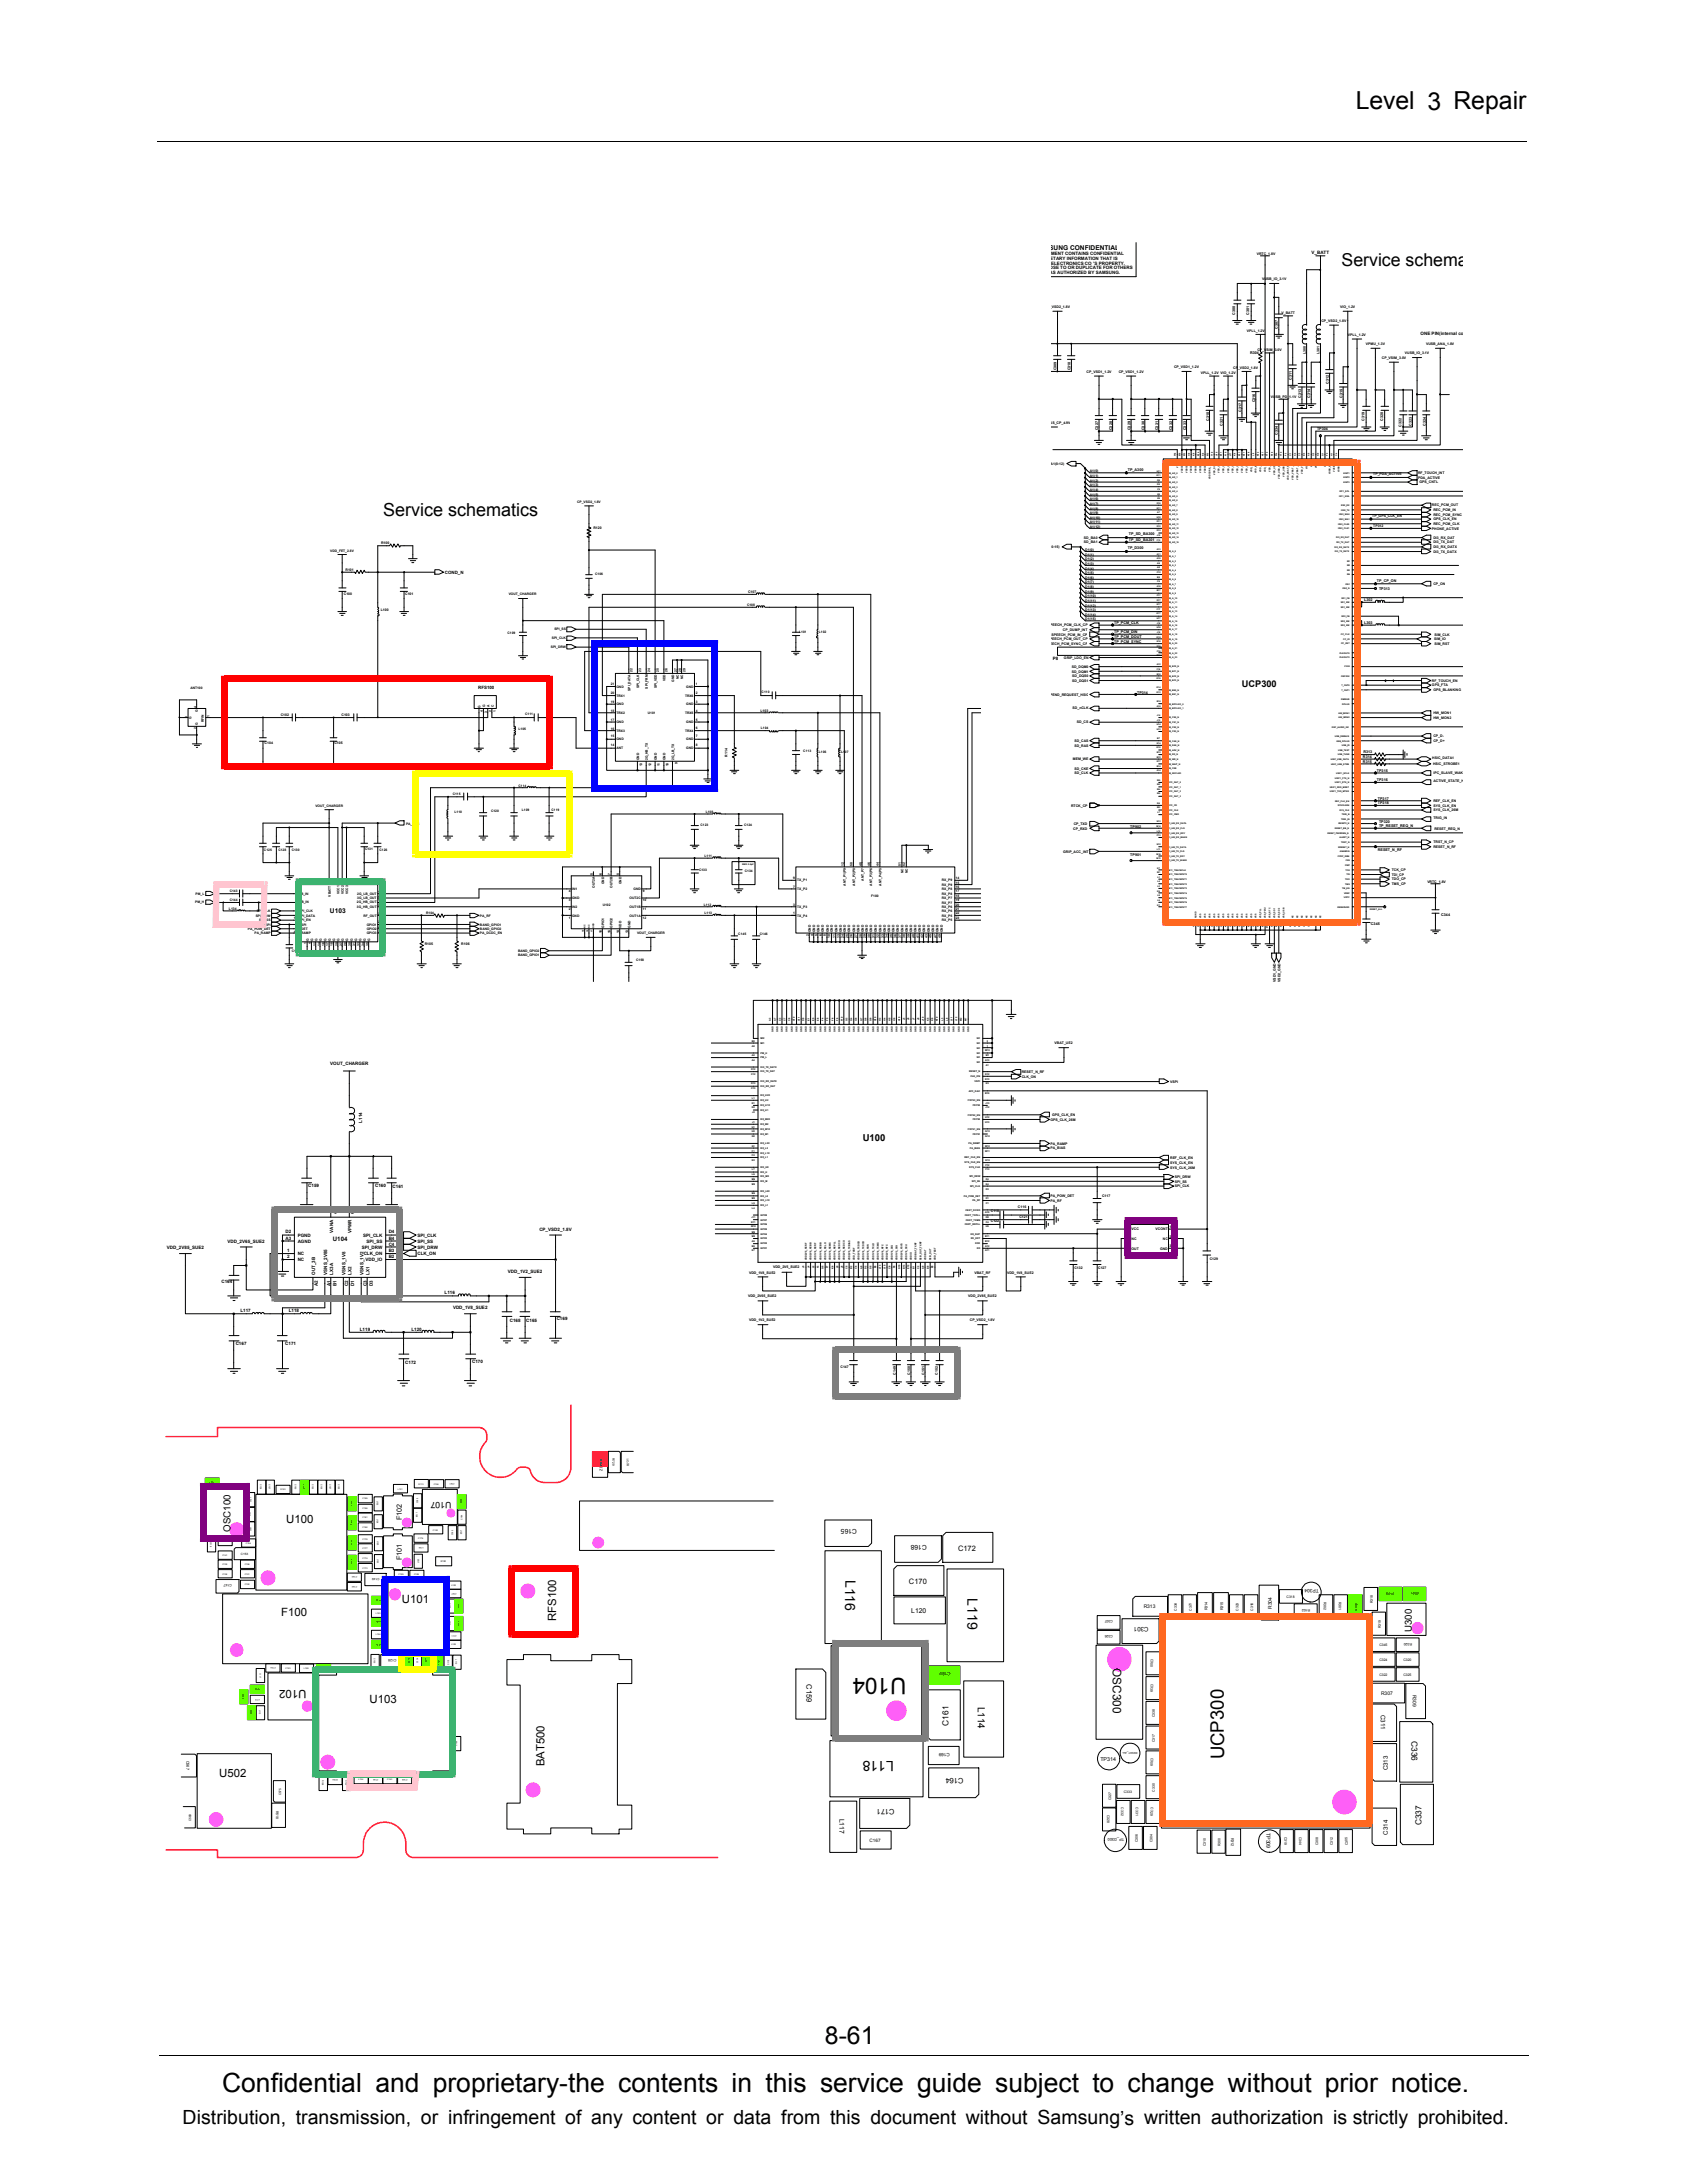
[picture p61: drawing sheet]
<svg xmlns="http://www.w3.org/2000/svg" width="216mm" height="279mm" viewBox="0 0 216 279" stroke-linecap="round" stroke-linejoin="round" font-family="sans-serif">
<defs><g id="words">
<text font-size="3.4" x="28.4" y="267.7">Confidential and proprietary-the contents in this service guide subject to change without prior notice.</text>
<g font-size="3.2">
<text x="173.5" y="14">Level 3 Repair</text>
<text x="105.6" y="261.6">8-61</text>
</g>
<text font-size="2.9" x="116" y="214.8" transform="rotate(-180 116 214.8)">U104</text>
<text font-size="2.5" x="23.4" y="271.9">Distribution, transmission, or infringement of any content or data from this document without Samsung’s written authorization is strictly prohibited.</text>
<text font-size="2.4" x="156.7" y="225.2" transform="rotate(-90 156.7 225.2)">UCP300</text>
<g font-size="2.3">
<text x="171.7" y="34">Service schema</text>
<text x="49" y="66">Service schematics</text>
</g>
<g font-size="1.8">
<text x="108.2" y="202.2" transform="rotate(90 108.2 202.2)">L116</text>
<text x="123.8" y="204.5" transform="rotate(90 123.8 204.5)">L119</text>
<text x="114.4" y="225.4" transform="rotate(-180 114.4 225.4)">L118</text>
</g>
<g font-size="1.5">
<text x="36.6" y="195">U100</text>
<text x="36" y="206.9">F100</text>
<text x="51.4" y="205.2">U101</text>
<text x="71.2" y="207.5" transform="rotate(-90 71.2 207.5)">RFS100</text>
<text x="142.4" y="213.5" transform="rotate(90 142.4 213.5)">OSC300</text>
<text x="39.2" y="216.3" transform="rotate(-180 39.2 216.3)">U102</text>
<text x="47.3" y="217.9">U103</text>
<text x="28.1" y="227.5">U502</text>
<text x="69.7" y="226.1" transform="rotate(-90 69.7 226.1)">BAT500</text>
</g>
<text font-size="1.3" x="125.2" y="218.4" transform="rotate(90 125.2 218.4)">L114</text>
<g font-size="1.2">
<text x="158.9" y="88">UCP300</text>
<text x="110.4" y="146">U100</text>
<text x="29.5" y="196" transform="rotate(-90 29.5 196)">OSC100</text>
<text x="180.7" y="208.9" transform="rotate(-90 180.7 208.9)">U300</text>
</g>
<g font-size="1.1">
<text x="57.8" y="192.3" transform="rotate(-180 57.8 192.3)">U107</text>
<text x="121.4" y="220.9" transform="rotate(-90 121.4 220.9)">C161</text>
<text x="180.7" y="222.8" transform="rotate(90 180.7 222.8)">C336</text>
<text x="181.9" y="233.6" transform="rotate(-90 181.9 233.6)">C337</text>
</g>
<g font-size="1">
<text x="116.3" y="202.7">C170</text>
<text x="122.6" y="198.5">C172</text>
<text x="103.2" y="215.6" transform="rotate(90 103.2 215.6)">C159</text>
<text x="123.3" y="227.6" transform="rotate(-180 123.3 227.6)">C164</text>
<text x="114.5" y="231.6" transform="rotate(-180 114.5 231.6)">C171</text>
</g>
<g font-size=".9">
<text x="51.4" y="194.6" transform="rotate(-90 51.4 194.6)">F102</text>
<text x="109.7" y="195.7" transform="rotate(-180 109.7 195.7)">C165</text>
<text x="118.6" y="197.8" transform="rotate(-180 118.6 197.8)">C168</text>
<text x="51.4" y="199.7" transform="rotate(-90 51.4 199.7)">F101</text>
<text x="116.6" y="206.5">L120</text>
<text x="107.4" y="232.7" transform="rotate(90 107.4 232.7)">L117</text>
</g>
<g font-size=".8">
<text x="134.3" y="32">SUNG CONFIDENTIAL</text>
<text x="42.2" y="116.9">U103</text>
<text x="42.6" y="158.8">U104</text>
<text x="147" y="208.3" transform="rotate(-180 147 208.3)">C301</text>
<text x="176.7" y="219.5" transform="rotate(90 176.7 219.5)">C311</text>
<text x="177.6" y="226.6" transform="rotate(-90 177.6 226.6)">C313</text>
<text x="177.6" y="234.8" transform="rotate(-90 177.6 234.8)">C314</text>
</g>
<g font-size=".7">
<text x="140.8" y="225.4">TP314</text>
<text x="162.1" y="234.6" transform="rotate(90 162.1 234.6)">TP309</text>
</g>
<g font-size=".6">
<text x="134.3" y="34.5">OSE TO OR DUPLICATE FOR OTHERS</text>
<text x="134.3" y="35.1">AS AUTHORIZED BY SAMSUNG.</text>
<text x="134.4" y="33.3">ETARY INFORMATION THAT IS</text>
<text x="134.5" y="33.9">ELECTRONICS CO ’S PROPERTY.</text>
<text x="134.5" y="32.7">MENT CONTAINS CONFIDENTIAL</text>
<text x="167.9" y="32.6">V_BATT</text>
<text x="181.8" y="42.9">ONE PIN(internal co</text>
<text x="56.9" y="73.4">COND_N</text>
<text x="61.2" y="88.2">RFS100</text>
<text x="134.7" y="84.5">P8</text>
<text x="42.3" y="136.4">VOUT_CHARGER</text>
<text x="46.4" y="143.7" transform="rotate(-90 46.4 143.7)">L114</text>
<text x="39.5" y="151.9">C159</text>
<text x="43.1" y="155.3" transform="rotate(-90 43.1 155.3)">A4</text>
<text x="45.3" y="155.3" transform="rotate(-90 45.3 155.3)">C1</text>
<text x="48" y="151.9">C160</text>
<text x="50.2" y="152.1">C161</text>
<text x="21.4" y="159.8">VDD_2V85_SUE2</text>
<text x="29.1" y="159">VDD_2V65_SUE2</text>
<text x="36.6" y="157.9">D2</text>
<text x="36.6" y="158.7">A3</text>
<text x="36.8" y="161">2</text>
<text x="36.8" y="160.2">1</text>
<text x="38.1" y="158.3">PGND</text>
<text x="38.1" y="160.7">NC</text>
<text x="38.1" y="161.4">NC</text>
<text x="38.1" y="159">AGND</text>
<text x="42.6" y="157.8" transform="rotate(-90 42.6 157.8)">VANA</text>
<text x="45" y="157.9" transform="rotate(-90 45 157.9)">VPWR</text>
<text x="46.3" y="159.8">SPI_DRW</text>
<text x="46.5" y="158.3">SPI_CLK</text>
<text x="46.5" y="160.7">CLK_ON</text>
<text x="46.8" y="161.4">VDD_IO</text>
<text x="46.9" y="159">SPI_SS</text>
<text x="49.7" y="157.9">D4</text>
<text x="49.7" y="160.2">B3</text>
<text x="49.7" y="158.7">B4</text>
<text x="49.7" y="159.5">C4</text>
<text x="49.7" y="161">B2</text>
<text x="53.4" y="160.7">CLK_ON</text>
<text x="53.4" y="158.3">SPI_CLK</text>
<text x="53.4" y="159">SPI_SS</text>
<text x="53.4" y="159.8">SPI_DRW</text>
<text x="69" y="157.5">CP_VSD2_1.8V</text>
<text x="28.3" y="164.3">C164</text>
<text x="30.8" y="168">L117</text>
<text x="37" y="168">L118</text>
<text x="40.3" y="163.2" transform="rotate(-90 40.3 163.2)">OUT_3B</text>
<text x="40.7" y="164.6" transform="rotate(-90 40.7 164.6)">A2</text>
<text x="41.9" y="163.2" transform="rotate(-90 41.9 163.2)">VSNS_2V85</text>
<text x="42.3" y="164.6" transform="rotate(-90 42.3 164.6)">A1</text>
<text x="42.6" y="163.2" transform="rotate(-90 42.6 163.2)">LX3A</text>
<text x="43.1" y="164.6" transform="rotate(-90 43.1 164.6)">B1</text>
<text x="44.2" y="163.2" transform="rotate(-90 44.2 163.2)">VSNS_1V8</text>
<text x="44.6" y="164.6" transform="rotate(-90 44.6 164.6)">C2</text>
<text x="45" y="163.2" transform="rotate(-90 45 163.2)">LX2</text>
<text x="45.3" y="164.6" transform="rotate(-90 45.3 164.6)">D1</text>
<text x="46.5" y="163.2" transform="rotate(-90 46.5 163.2)">VSNS_1V2</text>
<text x="46.9" y="164.6" transform="rotate(-90 46.9 164.6)">C3</text>
<text x="47.3" y="163.2" transform="rotate(-90 47.3 163.2)">LX1</text>
<text x="47.7" y="164.6" transform="rotate(-90 47.7 164.6)">D3</text>
<text x="56.9" y="165.6">L116</text>
<text x="58" y="167.6">VDD_1V8_SUE2</text>
<text x="65" y="162.9">VDD_1V2_SUE2</text>
<text x="30.2" y="172.1">C167</text>
<text x="36.5" y="172.1">C171</text>
<text x="46.1" y="170.3">L119</text>
<text x="52.7" y="170.4">L120</text>
<text x="65.2" y="169.2">C168</text>
<text x="67.4" y="169.2">C165</text>
<text x="71.2" y="169">C169</text>
<text x="51.9" y="174.6">C172</text>
<text x="60.4" y="174.4">C170</text>
<text x="168.8" y="203.4" transform="rotate(-180 168.8 203.4)">TP304</text>
<text x="146.4" y="205.9">R313</text>
<text x="162.8" y="205.9" transform="rotate(-90 162.8 205.9)">R304</text>
<text x="121.6" y="214.1" transform="rotate(-180 121.6 214.1)">C160</text>
<text x="176.7" y="217">R307</text>
<text x="180.8" y="216.9" transform="rotate(90 180.8 216.9)">R309</text>
<text x="121.5" y="224.3" transform="rotate(-180 121.5 224.3)">C169</text>
<text x="111.3" y="235.8">C167</text>
</g>
<g font-size=".5">
<text x="158.1" y="40.3" transform="rotate(-90 158.1 40.3)">C300</text>
<text x="159.9" y="40.3" transform="rotate(-90 159.9 40.3)">C301</text>
<text x="135.2" y="47.4" transform="rotate(-90 135.2 47.4)">C309</text>
<text x="137" y="47.4" transform="rotate(-90 137 47.4)">C310</text>
<text x="160" y="45.3">R304</text>
<text x="163.6" y="42.1" transform="rotate(-90 163.6 42.1)">C307</text>
<text x="154.7" y="53.9" transform="rotate(-90 154.7 53.9)">C318</text>
<text x="158.9" y="52.7" transform="rotate(-90 158.9 52.7)">C317</text>
<text x="160.7" y="51.5" transform="rotate(-90 160.7 51.5)">C316</text>
<text x="165.3" y="48.6" transform="rotate(-90 165.3 48.6)">C311</text>
<text x="166.5" y="50.9" transform="rotate(-90 166.5 50.9)">C313</text>
<text x="167.7" y="50.9" transform="rotate(-90 167.7 50.9)">C314</text>
<text x="170.1" y="49.1" transform="rotate(-90 170.1 49.1)">C312</text>
<text x="171.8" y="50.9" transform="rotate(-90 171.8 50.9)">C315</text>
<text x="174.6" y="53.9" transform="rotate(-90 174.6 53.9)">C319</text>
<text x="177" y="53.9" transform="rotate(-90 177 53.9)">C320</text>
<text x="140.5" y="55.1" transform="rotate(-90 140.5 55.1)">C327</text>
<text x="142.3" y="55.1" transform="rotate(-90 142.3 55.1)">C328</text>
<text x="144.7" y="55.1" transform="rotate(-90 144.7 55.1)">C329</text>
<text x="146.5" y="55.1" transform="rotate(-90 146.5 55.1)">C330</text>
<text x="148.2" y="55.1" transform="rotate(-90 148.2 55.1)">C331</text>
<text x="150" y="55.1" transform="rotate(-90 150 55.1)">C332</text>
<text x="151.8" y="55.1" transform="rotate(-90 151.8 55.1)">C333</text>
<text x="156.5" y="54.5" transform="rotate(-90 156.5 54.5)">C321</text>
<text x="163.6" y="55.6" transform="rotate(-90 163.6 55.6)">C334</text>
<text x="168.6" y="55.1">TP304</text>
<text x="179.4" y="54.7" transform="rotate(-90 179.4 54.7)">C322</text>
<text x="180.7" y="54.5" transform="rotate(-90 180.7 54.5)">C323</text>
<text x="182.5" y="54.5" transform="rotate(-90 182.5 54.5)">C324</text>
<text x="144.3" y="60.3">TP_A300</text>
<text x="144.3" y="70.3">TP_D300</text>
<text x="144.5" y="69.3">TP_SD_BA301</text>
<text x="144.5" y="68.5">TP_SD_BA300</text>
<text x="174.6" y="76.9">L302</text>
<text x="176.2" y="74.4">TP_CP_ON</text>
<text x="176.5" y="75.5">TP313</text>
<text x="142.6" y="82.3">TP_PCM_SYNC</text>
<text x="142.6" y="81.7">TP_PCM_DOUT</text>
<text x="142.6" y="79.9">TP_PCM_CLK</text>
<text x="142.6" y="81.1">TP_PCM_DIN</text>
<text x="174.6" y="79.9">L303</text>
<text x="145.5" y="88.8">TP314</text>
<text x="174.4" y="97">R314</text>
<text x="174.4" y="97.6">R315</text>
<text x="174.5" y="96.3">R313</text>
<text x="176.2" y="100">TP316</text>
<text x="176.2" y="98.8">TP315</text>
<text x="144.7" y="106">TP902</text>
<text x="176.3" y="102.3">TP317</text>
<text x="176.3" y="103">TP318</text>
<text x="176.5" y="105.3">TP320</text>
<text x="176.5" y="105.9">TP_RESET_REQ_N</text>
<text x="144.7" y="109.5">TP901</text>
<text x="176.3" y="108.9">RESET_N_RF</text>
<text x="175.5" y="118.4">C345</text>
<text x="184.4" y="117.3">C344</text>
<text x="77.1" y="188.2" transform="rotate(-90 77.1 188.2)">ZD700</text>
<text x="154.5" y="206.1" transform="rotate(-90 154.5 206.1)">R314</text>
<text x="156.5" y="206.1" transform="rotate(-90 156.5 206.1)">R315</text>
<text x="23.9" y="225.3" transform="rotate(90 23.9 225.3)">C567</text>
<text x="143.8" y="235.3" transform="rotate(-180 143.8 235.3)">TP_D300</text>
<text x="157.5" y="235.2" transform="rotate(90 157.5 235.2)">R312</text>
</g>
<g font-size=".4">
<text x="160.8" y="32.6">VRTC_1.8V</text>
<text x="161.5" y="35.9">VUSB_IO_3.1V</text>
<text x="134.4" y="39.4">_VSD2_1.8V</text>
<text x="164" y="40.1">V_BATT</text>
<text x="169.1" y="41.2">CP_VSD2_1.8V</text>
<text x="171.5" y="39.4">VIO_1.2V</text>
<text x="139.1" y="47.7">CP_VSD1_1.2V</text>
<text x="143.2" y="47.7">CP_VSD1_1.2V</text>
<text x="150.3" y="47.1">CP_VSD1_1.2V</text>
<text x="153.7" y="47.8">VPLL_1.2V VIO_1.2V</text>
<text x="157.8" y="47.2">CP_VSD2_1.8V</text>
<text x="159.6" y="42.5">VPLL_1.2V</text>
<text x="160.9" y="44.9">CP_VSIM_3.0V</text>
<text x="167.1" y="45.3" transform="rotate(-90 167.1 45.3)">L300</text>
<text x="168.9" y="45.3" transform="rotate(-90 168.9 45.3)">L301</text>
<text x="172.5" y="43">VPLL_1.2V</text>
<text x="174.8" y="44.2">VPMU_1.3V</text>
<text x="176.8" y="45.9">CP_VSIM_3.0V</text>
<text x="179.8" y="45.3">VUSB_IO_3.1V</text>
<text x="182.5" y="44.2">VUSB_ANA_1.8V</text>
<text x="162.6" y="50.9">VUSB_PD_1.1V</text>
<text x="134.4" y="54.2">US_CP_4.9V</text>
<text x="134.5" y="59.5">A1(0:12)</text>
<text x="73.9" y="64.3">CP_VSD2_1.8V</text>
<text x="139.5" y="60.5">A1(0)</text>
<text x="139.5" y="62.3">A1(3)</text>
<text x="139.5" y="62.8">A1(4)</text>
<text x="139.5" y="63.4">A1(5)</text>
<text x="139.5" y="64">A1(6)</text>
<text x="139.5" y="64.6">A1(7)</text>
<text x="139.5" y="65.2">A1(8)</text>
<text x="139.5" y="65.8">A1(9)</text>
<text x="139.5" y="61.1">A1(1)</text>
<text x="139.5" y="61.7">A1(2)</text>
<text x="175.7" y="60.9">TP_PDA_ACTIVE</text>
<text x="181.5" y="61.3">PDA_ACTIVE</text>
<text x="181.5" y="60.7">RF_TOUCH_INT</text>
<text x="181.7" y="61.9">GPS_CNTL</text>
<text x="183.3" y="64.8">REC_PCM_OUT</text>
<text x="183.5" y="65.4">REC_PCM_IN</text>
<text x="183.5" y="66">REC_PCM_SYNC</text>
<text x="42.3" y="70.7">VDD_FET_2.8V</text>
<text x="48.8" y="69.7">R100</text>
<text x="75.9" y="67.7">R120</text>
<text x="134.6" y="70.1">0:15)</text>
<text x="138.7" y="69">SD_BA0</text>
<text x="138.7" y="69.6">SD_BA1</text>
<text x="138.9" y="70.5">D1(0)</text>
<text x="138.9" y="71.1">D1(1)</text>
<text x="138.9" y="71.7">D1(2)</text>
<text x="139.5" y="66.4">A1(10)</text>
<text x="139.5" y="67">A1(11)</text>
<text x="139.5" y="67.6">A1(12)</text>
<text x="175.6" y="66.1">TP_GPS_CLK_EN</text>
<text x="175.7" y="67.5">TP312</text>
<text x="183.3" y="67.8">PHONE_ACTIVE</text>
<text x="183.5" y="67.2">REC_PCM_CLK</text>
<text x="183.5" y="70.7">DI3_TX_DATX</text>
<text x="183.5" y="69.6">DI3_TX_DAT</text>
<text x="183.5" y="70.1">DI3_RX_DATX</text>
<text x="183.5" y="69">DI3_RX_DAT</text>
<text x="183.5" y="66.6">GPS_CLK_EN</text>
<text x="44" y="76.2">C100</text>
<text x="44.2" y="73">R101</text>
<text x="51.9" y="76.2">C101</text>
<text x="65.1" y="76.2">VOUT_CHARGER</text>
<text x="76.2" y="73.6">C106</text>
<text x="95.6" y="77.6">C108</text>
<text x="95.7" y="75.9">C107</text>
<text x="138.9" y="74.7">D1(7)</text>
<text x="138.9" y="75.3">D1(8)</text>
<text x="138.9" y="75.9">D1(9)</text>
<text x="138.9" y="76.5">D1(10)</text>
<text x="138.9" y="77">D1(11)</text>
<text x="138.9" y="77.6">D1(12)</text>
<text x="138.9" y="72.3">D1(3)</text>
<text x="138.9" y="72.9">D1(4)</text>
<text x="138.9" y="73.5">D1(5)</text>
<text x="138.9" y="74.1">D1(6)</text>
<text x="183.5" y="74.9">CP_ON</text>
<text x="48.7" y="78.1">L100</text>
<text x="65" y="81.1">C109</text>
<text x="70.5" y="83">SPI_DRW</text>
<text x="70.6" y="81.8">SPI_CLK</text>
<text x="71" y="80.7">SPI_SS</text>
<text x="102.3" y="81">L101</text>
<text x="104.8" y="81">L102</text>
<text x="134.4" y="81.9">PEECH_PCM_OUT_CP</text>
<text x="134.4" y="82.5">EECH_PCM_SYNC_CP</text>
<text x="134.4" y="80.2">PEECH_PCM_CLK_CP</text>
<text x="134.6" y="81.3">SPEECH_PCM_IN_CP</text>
<text x="136" y="80.8">CP_DUMP_INT</text>
<text x="138.9" y="78.2">D1(13)</text>
<text x="138.9" y="78.8">D1(14)</text>
<text x="138.9" y="79.4">D1(15)</text>
<text x="183.5" y="81.9">SIM_IO</text>
<text x="183.6" y="81.3">SIM_CLK</text>
<text x="183.6" y="82.5">SIM_RST</text>
<text x="24.4" y="88.2">ANT100</text>
<text x="78.2" y="88.8">20</text>
<text x="78.2" y="87.7">21</text>
<text x="78.9" y="89.2">TRX1</text>
<text x="78.9" y="88">GND</text>
<text x="80.7" y="88.4" transform="rotate(-90 80.7 88.4)">SPI_DATA</text>
<text x="81" y="86" transform="rotate(-90 81 86)">22</text>
<text x="81.8" y="88.1" transform="rotate(-90 81.8 88.1)">SPI_CLK</text>
<text x="82.1" y="86" transform="rotate(-90 82.1 86)">23</text>
<text x="82.9" y="88.1" transform="rotate(-90 82.9 88.1)">SPI_FRM</text>
<text x="83.2" y="86" transform="rotate(-90 83.2 86)">24</text>
<text x="84.1" y="88.1" transform="rotate(-90 84.1 88.1)">SPI_VDD</text>
<text x="84.3" y="86" transform="rotate(-90 84.3 86)">25</text>
<text x="85.2" y="87.2" transform="rotate(-90 85.2 87.2)">VDD</text>
<text x="85.4" y="86" transform="rotate(-90 85.4 86)">26</text>
<text x="86.3" y="87.2" transform="rotate(-90 86.3 87.2)">GND</text>
<text x="86.6" y="86" transform="rotate(-90 86.6 86)">27</text>
<text x="86.9" y="86.9" transform="rotate(-90 86.9 86.9)">NC</text>
<text x="87.2" y="86" transform="rotate(-90 87.2 86)">28</text>
<text x="87.4" y="86.9" transform="rotate(-90 87.4 86.9)">NC</text>
<text x="87.7" y="89.2">TRX6</text>
<text x="87.7" y="86" transform="rotate(-90 87.7 86)">29</text>
<text x="87.8" y="88">GND</text>
<text x="89.1" y="88.8">2</text>
<text x="89.1" y="87.7">1</text>
<text x="97.5" y="88.7">C110</text>
<text x="134.4" y="89">PEND_REQUEST_HSIC</text>
<text x="136.2" y="84.3">GRIP_LDO_EN</text>
<text x="137.2" y="86.1">SD_DQM1</text>
<text x="137.2" y="85.5">SD_DQM0</text>
<text x="137.2" y="86.7">SD_DQS0</text>
<text x="137.2" y="87.3">SD_DQS1</text>
<text x="183.3" y="87.9">GPS_FTA</text>
<text x="183.3" y="87.3">RF_TOUCH_EN</text>
<text x="183.5" y="88.5">GPS_BLANKING</text>
<text x="24" y="91.8" transform="rotate(-90 24 91.8)">3</text>
<text x="24.5" y="92.1" transform="rotate(-90 24.5 92.1)">G</text>
<text x="25.2" y="93.3" transform="rotate(-90 25.2 93.3)">2</text>
<text x="25.2" y="90.6" transform="rotate(-90 25.2 90.6)">4</text>
<text x="25.3" y="91.1" transform="rotate(-90 25.3 91.1)">G</text>
<text x="25.3" y="92.8" transform="rotate(-90 25.3 92.8)">G</text>
<text x="26.1" y="92.4" transform="rotate(-90 26.1 92.4)">RFIN</text>
<text x="26.8" y="91.7" transform="rotate(-90 26.8 91.7)">1</text>
<text x="33.9" y="95.2">C104</text>
<text x="35.9" y="91.7">C102</text>
<text x="42.8" y="95.2">C105</text>
<text x="43.7" y="91.7">C103</text>
<text x="61.5" y="90.6" transform="rotate(-90 61.5 90.6)">G</text>
<text x="61.8" y="91.1" transform="rotate(-90 61.8 91.1)">4</text>
<text x="62.1" y="90.4" transform="rotate(-90 62.1 90.4)">G</text>
<text x="62.3" y="91.2" transform="rotate(-90 62.3 91.2)">3</text>
<text x="62.7" y="90.4" transform="rotate(-90 62.7 90.4)">A</text>
<text x="62.9" y="91.1" transform="rotate(-90 62.9 91.1)">2</text>
<text x="63.2" y="90.4" transform="rotate(-90 63.2 90.4)">C</text>
<text x="63.5" y="91.1" transform="rotate(-90 63.5 91.1)">1</text>
<text x="66.4" y="93.4">L105</text>
<text x="67.2" y="91.5">C111</text>
<text x="78.2" y="93.4">16</text>
<text x="78.2" y="91.1">18</text>
<text x="78.2" y="95.5">14</text>
<text x="78.2" y="90">19</text>
<text x="78.2" y="92.2">17</text>
<text x="78.2" y="94.4">15</text>
<text x="78.9" y="93.7">TRX3</text>
<text x="78.9" y="91.4">TRX2</text>
<text x="78.9" y="95.9">ANT</text>
<text x="78.9" y="90.3">GND</text>
<text x="78.9" y="92.6">GND</text>
<text x="78.9" y="94.8">GND</text>
<text x="82.9" y="91.4">U101</text>
<text x="87.7" y="93.7">TRX4</text>
<text x="87.7" y="91.4">TRX5</text>
<text x="87.8" y="90.3">GND</text>
<text x="87.8" y="92.6">GND</text>
<text x="87.8" y="94.8">GND</text>
<text x="87.8" y="95.9">GND</text>
<text x="89.1" y="93.3">6</text>
<text x="89.1" y="91.1">4</text>
<text x="89.1" y="92.2">5</text>
<text x="89.1" y="94.4">7</text>
<text x="89.1" y="95.5">8</text>
<text x="89.1" y="90">3</text>
<text x="97.3" y="91.1">L103</text>
<text x="97.4" y="93.3">L104</text>
<text x="137.3" y="90.8">SD_nCLK</text>
<text x="137.5" y="95">SD_CAS</text>
<text x="137.5" y="95.6">SD_RAS</text>
<text x="137.8" y="92.6">SD_CS</text>
<text x="183.5" y="95">CP_D+</text>
<text x="183.5" y="92">HW_MON2</text>
<text x="183.5" y="91.4">HW_MON1</text>
<text x="183.5" y="94.4">CP_D-</text>
<text x="57.9" y="101.8">C115</text>
<text x="66.4" y="100.7">C114</text>
<text x="81.8" y="97.3" transform="rotate(-90 81.8 97.3)">GND</text>
<text x="82.2" y="98.1" transform="rotate(-90 82.2 98.1)">13</text>
<text x="82.9" y="97.3" transform="rotate(-90 82.9 97.3)">2G_HB_TX</text>
<text x="83.4" y="98.1" transform="rotate(-90 83.4 98.1)">12</text>
<text x="84.1" y="97.3" transform="rotate(-90 84.1 97.3)">GND</text>
<text x="84.5" y="98.1" transform="rotate(-90 84.5 98.1)">11</text>
<text x="85.2" y="97.3" transform="rotate(-90 85.2 97.3)">GND</text>
<text x="85.6" y="98.1" transform="rotate(-90 85.6 98.1)">10</text>
<text x="86.3" y="97.3" transform="rotate(-90 86.3 97.3)">2G_LB_TX</text>
<text x="86.7" y="97.8" transform="rotate(-90 86.7 97.8)">9</text>
<text x="93.1" y="96.9" transform="rotate(-90 93.1 96.9)">R114</text>
<text x="102.8" y="96.2">C113</text>
<text x="104.8" y="96.3">L106</text>
<text x="107.6" y="96.3">L107</text>
<text x="137.3" y="97.3">MEM_WE</text>
<text x="137.5" y="98.5">SD_CKE</text>
<text x="137.5" y="99.1">SD_CLK</text>
<text x="183.3" y="97.2">HSIC_DATA1</text>
<text x="183.4" y="97.9">HSIC_STROBE1</text>
<text x="183.5" y="100.1">ACTIVE_STATE_H</text>
<text x="183.5" y="99.1">IPC_SLAVE_WAK</text>
<text x="40.4" y="103.2">VOUT_CHARGER</text>
<text x="52" y="105.6">PA_VCC</text>
<text x="58.2" y="104.1">L110</text>
<text x="62.8" y="103.9">C120</text>
<text x="66.8" y="103.8">L109</text>
<text x="70.6" y="103.8">C119</text>
<text x="89.7" y="105.7">C123</text>
<text x="90.3" y="104.1">L108</text>
<text x="95.3" y="105.7">C124</text>
<text x="137.1" y="103.3">RTCK_CP</text>
<text x="137.4" y="106.2">CP_RXD</text>
<text x="137.4" y="105.6">CP_TXD</text>
<text x="183.5" y="104.8">TRIG_IN</text>
<text x="183.5" y="103.8">SYS_CLK_26M</text>
<text x="183.5" y="107.9">TRST_N_CP</text>
<text x="183.5" y="102.7">REF_CLK_EN</text>
<text x="183.5" y="103.3">SYS_CLK_EN</text>
<text x="183.6" y="106.2">RESET_REQ_N</text>
<text x="33.8" y="108.9">C125</text>
<text x="35.6" y="108.9">C128</text>
<text x="37.3" y="108.9">C130</text>
<text x="43.2" y="113.2" transform="rotate(-90 43.2 113.2)">24</text>
<text x="43.8" y="113.2" transform="rotate(-90 43.8 113.2)">25</text>
<text x="44.3" y="113.2" transform="rotate(-90 44.3 113.2)">26</text>
<text x="46.7" y="108.7">C131</text>
<text x="48.6" y="108.9">C126</text>
<text x="73.2" y="113.9">IN1</text>
<text x="75.9" y="112" transform="rotate(-90 75.9 112)">5</text>
<text x="76.1" y="113.7" transform="rotate(-90 76.1 113.7)">OUT2A</text>
<text x="77" y="112" transform="rotate(-90 77 112)">6</text>
<text x="77.3" y="113.2" transform="rotate(-90 77.3 113.2)">GND</text>
<text x="78.1" y="112" transform="rotate(-90 78.1 112)">7</text>
<text x="78.4" y="113.7" transform="rotate(-90 78.4 113.7)">OUT2B</text>
<text x="79.2" y="112" transform="rotate(-90 79.2 112)">8</text>
<text x="79.5" y="113.2" transform="rotate(-90 79.5 113.2)">GND</text>
<text x="81.1" y="113.9">GND</text>
<text x="89.5" y="111.4">C133</text>
<text x="90.2" y="109.7">L111</text>
<text x="95.3" y="111.6">C134</text>
<text x="101.5" y="112.5">9</text>
<text x="101.5" y="113.6">7</text>
<text x="102" y="112.8">TX_P1</text>
<text x="102" y="113.9">TX_P2</text>
<text x="108" y="110.8" transform="rotate(-90 108 110.8)">12</text>
<text x="108.3" y="113.4" transform="rotate(-90 108.3 113.4)">ANT_P1|P9</text>
<text x="109.1" y="110.8" transform="rotate(-90 109.1 110.8)">50</text>
<text x="109.4" y="113.4" transform="rotate(-90 109.4 113.4)">ANT_P2|P8</text>
<text x="110.3" y="110.8" transform="rotate(-90 110.3 110.8)">48</text>
<text x="110.6" y="112.8" transform="rotate(-90 110.6 112.8)">ANT_P7</text>
<text x="111.4" y="110.8" transform="rotate(-90 111.4 110.8)">46</text>
<text x="111.6" y="113.4" transform="rotate(-90 111.6 113.4)">ANT_P3|P6</text>
<text x="112.5" y="110.8" transform="rotate(-90 112.5 110.8)">44</text>
<text x="112.8" y="113.4" transform="rotate(-90 112.8 113.4)">ANT_P4|P5</text>
<text x="115.3" y="110.8" transform="rotate(-90 115.3 110.8)">51</text>
<text x="115.6" y="111.7" transform="rotate(-90 115.6 111.7)">NC</text>
<text x="115.8" y="110.8" transform="rotate(-90 115.8 110.8)">52</text>
<text x="116.2" y="111.7" transform="rotate(-90 116.2 111.7)">NC</text>
<text x="120.5" y="113.9">RX_P8</text>
<text x="120.5" y="112.8">RX_P9</text>
<text x="120.5" y="113.4">RX_P9</text>
<text x="122.3" y="113.6">16</text>
<text x="122.3" y="112.5">14</text>
<text x="122.3" y="113.1">15</text>
<text x="136.1" y="109.1">GRIP_ACC_INT</text>
<text x="178.1" y="113.3">TMS_CP</text>
<text x="178.1" y="112.7">TDO_CP</text>
<text x="178.1" y="112.1">TDI_CP</text>
<text x="178.1" y="111.5">TCK_CP</text>
<text x="182.7" y="113">VRTC_1.8V</text>
<text x="183.5" y="108.5">RESET_N_RF</text>
<text x="25" y="115.6">PM_H</text>
<text x="25" y="114.6">PM_L</text>
<text x="29.3" y="116.5">L134</text>
<text x="29.4" y="114.2">C143</text>
<text x="29.4" y="115.4">C144</text>
<text x="31.7" y="119">PA_POW_DET</text>
<text x="32.6" y="119.6">PA_RAMP</text>
<text x="32.7" y="117.3">SPI_DRW</text>
<text x="32.9" y="116.8">SPI_CLK</text>
<text x="33.2" y="117.9">SPI_SS</text>
<text x="33.7" y="118.5">VSPI</text>
<text x="37.6" y="117.6">10</text>
<text x="37.6" y="119.4">12</text>
<text x="37.8" y="118.7">3</text>
<text x="37.8" y="118.2">7</text>
<text x="37.8" y="115.4">5</text>
<text x="37.8" y="114.3">6</text>
<text x="37.8" y="116.5">9</text>
<text x="37.8" y="117.1">8</text>
<text x="38.3" y="119">VDET</text>
<text x="38.3" y="119.6">VRAMP</text>
<text x="38.3" y="118.5">VSPI</text>
<text x="38.3" y="115.6">HB_IN</text>
<text x="38.3" y="114.6">LB_IN</text>
<text x="38.3" y="116.8">SPI_CLK</text>
<text x="38.3" y="117.3">SPI_DATA</text>
<text x="38.3" y="117.9">SPI_EN</text>
<text x="42.3" y="114.7" transform="rotate(-90 42.3 114.7)">VBATT</text>
<text x="43.5" y="114.5" transform="rotate(-90 43.5 114.5)">VCC1</text>
<text x="44" y="114.5" transform="rotate(-90 44 114.5)">VCC2</text>
<text x="44.6" y="114.5" transform="rotate(-90 44.6 114.5)">VCC3</text>
<text x="45.7" y="115.6">2G_HB_OUT</text>
<text x="45.7" y="116.2">3G_HB_OUT</text>
<text x="45.7" y="114.6">2G_LB_OUT</text>
<text x="45.7" y="115.1">3G_LB_OUT</text>
<text x="46.5" y="117.3">RF_OUT</text>
<text x="46.9" y="118.5">GPIO1</text>
<text x="46.9" y="119">GPIO2</text>
<text x="46.9" y="119.6">GPIO3</text>
<text x="48.4" y="118.2">21</text>
<text x="48.4" y="115.4">15</text>
<text x="48.4" y="114.3">19</text>
<text x="48.4" y="116">32</text>
<text x="48.4" y="114.8">29</text>
<text x="48.4" y="118.7">22</text>
<text x="48.4" y="119.4">23</text>
<text x="48.4" y="117.1">2</text>
<text x="54.5" y="117">R104</text>
<text x="61.4" y="119.6">PA_DCDC_EN</text>
<text x="61.4" y="119">BAND_GPIO2</text>
<text x="61.4" y="118.5">BAND_GPIO1</text>
<text x="61.4" y="117.3">PA_RF</text>
<text x="72.8" y="114.2">4</text>
<text x="72.8" y="116.5">2</text>
<text x="72.8" y="117.6">1</text>
<text x="72.8" y="115.4">3</text>
<text x="73.2" y="116.2">IN2</text>
<text x="73.2" y="117.3">GND</text>
<text x="73.2" y="115.1">GND</text>
<text x="77" y="119.5" transform="rotate(-90 77 119.5)">16</text>
<text x="77.1" y="116">U102</text>
<text x="77.3" y="118.7" transform="rotate(-90 77.3 118.7)">GPIO1</text>
<text x="78.1" y="119.5" transform="rotate(-90 78.1 119.5)">15</text>
<text x="78.4" y="118.7" transform="rotate(-90 78.4 118.7)">GPIO2</text>
<text x="79.2" y="119.5" transform="rotate(-90 79.2 119.5)">14</text>
<text x="79.5" y="118.7" transform="rotate(-90 79.5 118.7)">VDD</text>
<text x="80.4" y="119.5" transform="rotate(-90 80.4 119.5)">13</text>
<text x="80.6" y="117.3">OUT1A</text>
<text x="80.6" y="116.2">OUT1B</text>
<text x="80.6" y="115.1">OUT2C</text>
<text x="80.7" y="118.7" transform="rotate(-90 80.7 118.7)">GND</text>
<text x="81.5" y="119.6">VOUT_CHARGER</text>
<text x="82.3" y="117.6">12</text>
<text x="82.3" y="116.5">11</text>
<text x="82.3" y="115.4">10</text>
<text x="82.3" y="114.2">9</text>
<text x="90.1" y="115.9">L112</text>
<text x="90.2" y="117">L113</text>
<text x="94.5" y="119.7">C145</text>
<text x="97.2" y="119.7">C146</text>
<text x="101.5" y="115.9">3</text>
<text x="101.5" y="117">1</text>
<text x="102" y="116.2">TX_P3</text>
<text x="102" y="117.3">TX_P4</text>
<text x="103.5" y="119.8" transform="rotate(-90 103.5 119.8)">2</text>
<text x="103.8" y="119.3" transform="rotate(-90 103.8 119.3)">GND</text>
<text x="104.1" y="119.8" transform="rotate(-90 104.1 119.8)">4</text>
<text x="104.3" y="119.3" transform="rotate(-90 104.3 119.3)">GND</text>
<text x="104.6" y="119.8" transform="rotate(-90 104.6 119.8)">5</text>
<text x="104.9" y="119.3" transform="rotate(-90 104.9 119.3)">GND</text>
<text x="105.2" y="119.8" transform="rotate(-90 105.2 119.8)">6</text>
<text x="105.5" y="119.3" transform="rotate(-90 105.5 119.3)">GND</text>
<text x="105.7" y="119.8" transform="rotate(-90 105.7 119.8)">8</text>
<text x="106.1" y="119.3" transform="rotate(-90 106.1 119.3)">GND</text>
<text x="106.6" y="119.3" transform="rotate(-90 106.6 119.3)">GND</text>
<text x="107.2" y="119.3" transform="rotate(-90 107.2 119.3)">GND</text>
<text x="107.7" y="119.3" transform="rotate(-90 107.7 119.3)">GND</text>
<text x="108.3" y="119.3" transform="rotate(-90 108.3 119.3)">GND</text>
<text x="108.8" y="119.3" transform="rotate(-90 108.8 119.3)">GND</text>
<text x="109.4" y="119.3" transform="rotate(-90 109.4 119.3)">GND</text>
<text x="110" y="119.3" transform="rotate(-90 110 119.3)">GND</text>
<text x="110.6" y="119.3" transform="rotate(-90 110.6 119.3)">GND</text>
<text x="111.1" y="119.3" transform="rotate(-90 111.1 119.3)">GND</text>
<text x="111.5" y="114.8">F100</text>
<text x="111.6" y="119.3" transform="rotate(-90 111.6 119.3)">GND</text>
<text x="112.2" y="119.3" transform="rotate(-90 112.2 119.3)">GND</text>
<text x="112.8" y="119.3" transform="rotate(-90 112.8 119.3)">GND</text>
<text x="113.4" y="119.3" transform="rotate(-90 113.4 119.3)">GND</text>
<text x="113.9" y="119.3" transform="rotate(-90 113.9 119.3)">GND</text>
<text x="114.5" y="119.3" transform="rotate(-90 114.5 119.3)">GND</text>
<text x="115" y="119.3" transform="rotate(-90 115 119.3)">GND</text>
<text x="115.6" y="119.3" transform="rotate(-90 115.6 119.3)">GND</text>
<text x="116.2" y="119.3" transform="rotate(-90 116.2 119.3)">GND</text>
<text x="116.7" y="119.3" transform="rotate(-90 116.7 119.3)">GND</text>
<text x="117.3" y="119.3" transform="rotate(-90 117.3 119.3)">GND</text>
<text x="117.9" y="119.3" transform="rotate(-90 117.9 119.3)">GND</text>
<text x="118.4" y="119.3" transform="rotate(-90 118.4 119.3)">GND</text>
<text x="119" y="119.3" transform="rotate(-90 119 119.3)">GND</text>
<text x="119.6" y="119.3" transform="rotate(-90 119.6 119.3)">GND</text>
<text x="120.1" y="119.3" transform="rotate(-90 120.1 119.3)">GND</text>
<text x="120.5" y="117.3">RX_P5</text>
<text x="120.5" y="117.9">RX_P5</text>
<text x="120.5" y="116.2">RX_P6</text>
<text x="120.5" y="116.8">RX_P6</text>
<text x="120.5" y="115.1">RX_P7</text>
<text x="120.5" y="115.7">RX_P7</text>
<text x="120.5" y="114.6">RX_P8</text>
<text x="120.7" y="119.3" transform="rotate(-90 120.7 119.3)">GND</text>
<text x="122.3" y="117">22</text>
<text x="122.3" y="117.6">23</text>
<text x="122.3" y="115.9">20</text>
<text x="122.3" y="116.5">21</text>
<text x="122.3" y="114.8">18</text>
<text x="122.3" y="115.4">19</text>
<text x="122.3" y="114.2">17</text>
<text x="37.3" y="121.8">C148</text>
<text x="39.2" y="120.9" transform="rotate(-90 39.2 120.9)">1</text>
<text x="39.5" y="120.5" transform="rotate(-90 39.5 120.5)">G</text>
<text x="39.8" y="120.9" transform="rotate(-90 39.8 120.9)">4</text>
<text x="40.1" y="120.5" transform="rotate(-90 40.1 120.5)">G</text>
<text x="40.4" y="121.1" transform="rotate(-90 40.4 121.1)">11</text>
<text x="40.6" y="120.5" transform="rotate(-90 40.6 120.5)">G</text>
<text x="41" y="121.1" transform="rotate(-90 41 121.1)">14</text>
<text x="41.2" y="120.5" transform="rotate(-90 41.2 120.5)">G</text>
<text x="41.5" y="121.1" transform="rotate(-90 41.5 121.1)">16</text>
<text x="41.8" y="120.5" transform="rotate(-90 41.8 120.5)">G</text>
<text x="42.1" y="121.1" transform="rotate(-90 42.1 121.1)">17</text>
<text x="42.3" y="120.5" transform="rotate(-90 42.3 120.5)">G</text>
<text x="42.6" y="121.1" transform="rotate(-90 42.6 121.1)">18</text>
<text x="42.9" y="120.5" transform="rotate(-90 42.9 120.5)">G</text>
<text x="43.2" y="121.1" transform="rotate(-90 43.2 121.1)">20</text>
<text x="43.5" y="120.5" transform="rotate(-90 43.5 120.5)">G</text>
<text x="43.8" y="121.1" transform="rotate(-90 43.8 121.1)">27</text>
<text x="44" y="120.5" transform="rotate(-90 44 120.5)">G</text>
<text x="44.3" y="121.1" transform="rotate(-90 44.3 121.1)">28</text>
<text x="44.6" y="120.5" transform="rotate(-90 44.6 120.5)">G</text>
<text x="44.9" y="121.1" transform="rotate(-90 44.9 121.1)">30</text>
<text x="45.2" y="120.5" transform="rotate(-90 45.2 120.5)">G</text>
<text x="45.4" y="121.1" transform="rotate(-90 45.4 121.1)">31</text>
<text x="45.7" y="120.5" transform="rotate(-90 45.7 120.5)">G</text>
<text x="46" y="121.1" transform="rotate(-90 46 121.1)">33</text>
<text x="46.3" y="120.5" transform="rotate(-90 46.3 120.5)">G</text>
<text x="46.6" y="121.1" transform="rotate(-90 46.6 121.1)">34</text>
<text x="46.8" y="120.5" transform="rotate(-90 46.8 120.5)">G</text>
<text x="47.2" y="121.1" transform="rotate(-90 47.2 121.1)">35</text>
<text x="47.4" y="120.5" transform="rotate(-90 47.4 120.5)">G</text>
<text x="54.4" y="121">R105</text>
<text x="59" y="121">R106</text>
<text x="66.3" y="122.4">BAND_GPIO1</text>
<text x="66.3" y="121.9">BAND_GPIO2</text>
<text x="81.4" y="123">C158</text>
<text x="106.3" y="120" transform="rotate(-90 106.3 120)">10</text>
<text x="106.9" y="120" transform="rotate(-90 106.9 120)">11</text>
<text x="107.4" y="120" transform="rotate(-90 107.4 120)">13</text>
<text x="108" y="120" transform="rotate(-90 108 120)">24</text>
<text x="108.5" y="120" transform="rotate(-90 108.5 120)">25</text>
<text x="109.1" y="120" transform="rotate(-90 109.1 120)">26</text>
<text x="109.6" y="120" transform="rotate(-90 109.6 120)">27</text>
<text x="110.3" y="120" transform="rotate(-90 110.3 120)">28</text>
<text x="110.8" y="120" transform="rotate(-90 110.8 120)">29</text>
<text x="111.4" y="120" transform="rotate(-90 111.4 120)">30</text>
<text x="111.9" y="120" transform="rotate(-90 111.9 120)">31</text>
<text x="112.5" y="120" transform="rotate(-90 112.5 120)">32</text>
<text x="113.1" y="120" transform="rotate(-90 113.1 120)">33</text>
<text x="113.6" y="120" transform="rotate(-90 113.6 120)">34</text>
<text x="114.2" y="120" transform="rotate(-90 114.2 120)">35</text>
<text x="114.7" y="120" transform="rotate(-90 114.7 120)">36</text>
<text x="115.3" y="120" transform="rotate(-90 115.3 120)">37</text>
<text x="115.8" y="120" transform="rotate(-90 115.8 120)">38</text>
<text x="116.5" y="120" transform="rotate(-90 116.5 120)">39</text>
<text x="117" y="120" transform="rotate(-90 117 120)">40</text>
<text x="117.6" y="120" transform="rotate(-90 117.6 120)">41</text>
<text x="118.1" y="120" transform="rotate(-90 118.1 120)">42</text>
<text x="118.7" y="120" transform="rotate(-90 118.7 120)">43</text>
<text x="119.2" y="120" transform="rotate(-90 119.2 120)">45</text>
<text x="119.8" y="120" transform="rotate(-90 119.8 120)">47</text>
<text x="120.4" y="120" transform="rotate(-90 120.4 120)">49</text>
<text x="163.3" y="125.7" transform="rotate(-90 163.3 125.7)">VSD1_GND</text>
<text x="163.9" y="125.7" transform="rotate(-90 163.9 125.7)">VSD2_GND</text>
<text x="130.8" y="137.9">CLK_ON</text>
<text x="130.8" y="137.3">RESET_N_RF</text>
<text x="135" y="133.7">VBAT_UE2</text>
<text x="134.4" y="143.4">GPS_CLK_26M</text>
<text x="134.6" y="142.9">GPS_CLK_EN</text>
<text x="149.8" y="138.6">VSPI</text>
<text x="134.4" y="146.5">PA_RAMP</text>
<text x="134.4" y="147.1">PA_BIAS</text>
<text x="149.8" y="149.6">SYS_CLK_26M</text>
<text x="149.8" y="149">SYS_CLK_EN</text>
<text x="149.8" y="148.3">REF_CLK_EN</text>
<text x="126.8" y="155.2">C118</text>
<text x="130.3" y="154.6">C116</text>
<text x="130.5" y="155.9">C121</text>
<text x="134.4" y="153.2">PA_POW_DET</text>
<text x="134.4" y="153.8">PA_RF</text>
<text x="141" y="153.2">C117</text>
<text x="150.3" y="151.4">SPI_SS</text>
<text x="150.3" y="150.8">SPI_DRW</text>
<text x="150.3" y="152">SPI_CLK</text>
<text x="126.8" y="156.4">C122</text>
<text x="144.8" y="158.7">NC</text>
<text x="144.8" y="159.9">OUT</text>
<text x="144.8" y="157.5">VCC</text>
<text x="146.4" y="156.1">OSC100</text>
<text x="147.9" y="157.5">VCONT</text>
<text x="148.5" y="159.9">GND</text>
<text x="148.8" y="158.7">NC</text>
<text x="149.7" y="159.6">3</text>
<text x="149.7" y="158.4">2</text>
<text x="149.7" y="157.2">1</text>
<text x="154.8" y="161.3">C129</text>
<text x="95.7" y="166.1">VDD_2V65_SUE2</text>
<text x="95.9" y="163">VDD_1V8_SUE2</text>
<text x="98.9" y="162.3">VDD_2V5_SUE2</text>
<text x="123.9" y="166.1">VDD_2V85_SUE2</text>
<text x="124.7" y="163">VBAT_RF</text>
<text x="128.9" y="163">VDD_1V8_SUE2</text>
<text x="137.5" y="162.4">C132</text>
<text x="140.5" y="162.4">C127</text>
<text x="95.9" y="169.1">VDD_1V2_SUE2</text>
<text x="124.1" y="169.1">CP_VSD2_1.8V</text>
<text x="107.6" y="175.1">C147</text>
<text x="114.7" y="175.9" transform="rotate(-90 114.7 175.9)">C149</text>
<text x="116.5" y="175.9" transform="rotate(-90 116.5 175.9)">C150</text>
<text x="118.3" y="175.9" transform="rotate(-90 118.3 175.9)">C151</text>
<text x="120" y="176" transform="rotate(-90 120 176)">C152</text>
<text x="78.4" y="186.6" transform="rotate(90 78.4 186.6)">R729</text>
<text x="80.5" y="187.6" transform="rotate(-90 80.5 187.6)">R731</text>
<text x="29.7" y="202.8" transform="rotate(-180 29.7 202.8)">C147</text>
<text x="30.8" y="199">C153</text>
<text x="48.6" y="201.9" transform="rotate(-180 48.6 201.9)">C149</text>
<text x="181.6" y="203.8" transform="rotate(-180 181.6 203.8)">R321</text>
<text x="142.4" y="209.3" transform="rotate(-180 142.4 209.3)">C326</text>
<text x="142.4" y="207.4" transform="rotate(-180 142.4 207.4)">C307</text>
<text x="150.6" y="206.2" transform="rotate(-90 150.6 206.2)">C334</text>
<text x="152.5" y="206.2" transform="rotate(-90 152.5 206.2)">C321</text>
<text x="158.5" y="206.2" transform="rotate(-90 158.5 206.2)">C323</text>
<text x="160.4" y="206.2" transform="rotate(-90 160.4 206.2)">C316</text>
<text x="164.7" y="204.5">C318</text>
<text x="167.7" y="205.9" transform="rotate(-180 167.7 205.9)">R102</text>
<text x="169.4" y="205" transform="rotate(90 169.4 205)">R302</text>
<text x="171.3" y="205" transform="rotate(90 171.3 205)">R301</text>
<text x="173.7" y="206.2" transform="rotate(-90 173.7 206.2)">R303</text>
<text x="175.7" y="205.2" transform="rotate(-90 175.7 205.2)">R318</text>
<text x="176.7" y="208.4" transform="rotate(-90 176.7 208.4)">R319</text>
<text x="177.4" y="204.2">R316</text>
<text x="50.8" y="212.4" transform="rotate(-180 50.8 212.4)">C128</text>
<text x="147.3" y="215.5" transform="rotate(90 147.3 215.5)">C339</text>
<text x="147.3" y="212.3" transform="rotate(90 147.3 212.3)">C300</text>
<text x="176.5" y="214.5">C322</text>
<text x="176.5" y="212.6">C324</text>
<text x="176.5" y="210.7">C345</text>
<text x="179.6" y="214.5">C325</text>
<text x="179.6" y="212.6">C320</text>
<text x="180.7" y="210.2" transform="rotate(-180 180.7 210.2)">R320</text>
<text x="147.8" y="219.8" transform="rotate(-90 147.8 219.8)">C338</text>
<text x="147.3" y="225" transform="rotate(90 147.3 225)">C309</text>
<text x="147.8" y="223" transform="rotate(-90 147.8 223)">C317</text>
<text x="24.4" y="233.1" transform="rotate(-90 24.4 233.1)">C569</text>
<text x="35.3" y="231.7" transform="rotate(90 35.3 231.7)">R518</text>
<text x="36" y="229.8" transform="rotate(-90 36 229.8)">C575</text>
<text x="141.7" y="232.3" transform="rotate(90 141.7 232.3)">C328</text>
<text x="142.2" y="230.4" transform="rotate(-90 142.2 230.4)">C327</text>
<text x="143.5" y="231.3" transform="rotate(90 143.5 231.3)">C332</text>
<text x="143.8" y="229.5">C333</text>
<text x="145.4" y="231.3" transform="rotate(90 145.4 231.3)">C331</text>
<text x="147.3" y="231.3" transform="rotate(90 147.3 231.3)">C329</text>
<text x="147.8" y="229.3" transform="rotate(-90 147.8 229.3)">C330</text>
<text x="145.6" y="235.8" transform="rotate(-90 145.6 235.8)">C306</text>
<text x="147.5" y="235.8" transform="rotate(-90 147.5 235.8)">C304</text>
<text x="154.3" y="236.3" transform="rotate(-90 154.3 236.3)">C310</text>
<text x="156.2" y="236.3" transform="rotate(-90 156.2 236.3)">R300</text>
<text x="164.4" y="235.1" transform="rotate(90 164.4 235.1)">C319</text>
<text x="166.3" y="235.1" transform="rotate(90 166.3 235.1)">C344</text>
<text x="168.7" y="236.2" transform="rotate(-90 168.7 236.2)">C308</text>
<text x="170.6" y="236.2" transform="rotate(-90 170.6 236.2)">C312</text>
<text x="172.5" y="236.2" transform="rotate(-90 172.5 236.2)">C305</text>
</g>
<g font-size=".3">
<text x="150.5" y="58.4" transform="rotate(-90 150.5 58.4)">P16</text>
<text x="150.8" y="59.9" transform="rotate(-90 150.8 59.9)">VBUS</text>
<text x="151.1" y="58.4" transform="rotate(-90 151.1 58.4)">E10</text>
<text x="151.7" y="58.4" transform="rotate(-90 151.7 58.4)">E13</text>
<text x="152.3" y="58.3" transform="rotate(-90 152.3 58.3)">H9</text>
<text x="152.9" y="58.3" transform="rotate(-90 152.9 58.3)">K9</text>
<text x="153.5" y="58.4" transform="rotate(-90 153.5 58.4)">K14</text>
<text x="154.1" y="58.3" transform="rotate(-90 154.1 58.3)">R8</text>
<text x="154.6" y="58.4" transform="rotate(-90 154.6 58.4)">E12</text>
<text x="155.2" y="58.4" transform="rotate(-90 155.2 58.4)">T10</text>
<text x="155.8" y="58.4" transform="rotate(-90 155.8 58.4)">U15</text>
<text x="156.1" y="59.6" transform="rotate(-90 156.1 59.6)">O12</text>
<text x="156.4" y="58.4" transform="rotate(-90 156.4 58.4)">B11</text>
<text x="157" y="58.4" transform="rotate(-90 157 58.4)">F15</text>
<text x="157.3" y="59.6" transform="rotate(-90 157.3 59.6)">O18</text>
<text x="157.5" y="58.4" transform="rotate(-90 157.5 58.4)">J17</text>
<text x="157.9" y="59.6" transform="rotate(-90 157.9 59.6)">O18</text>
<text x="158.1" y="58.3" transform="rotate(-90 158.1 58.3)">K8</text>
<text x="158.5" y="59.6" transform="rotate(-90 158.5 59.6)">O18</text>
<text x="158.7" y="58.4" transform="rotate(-90 158.7 58.4)">K11</text>
<text x="159.3" y="58.4" transform="rotate(-90 159.3 58.4)">N11</text>
<text x="159.6" y="59.6" transform="rotate(-90 159.6 59.6)">O18</text>
<text x="159.9" y="58.4" transform="rotate(-90 159.9 58.4)">K16</text>
<text x="160.5" y="58.3" transform="rotate(-90 160.5 58.3)">L8</text>
<text x="161.1" y="58.4" transform="rotate(-90 161.1 58.4)">R12</text>
<text x="161.4" y="59.6" transform="rotate(-90 161.4 59.6)">PLL</text>
<text x="161.7" y="58.4" transform="rotate(-90 161.7 58.4)">N17</text>
<text x="162.3" y="58.4" transform="rotate(-90 162.3 58.4)">T12</text>
<text x="162.6" y="59.6" transform="rotate(-90 162.6 59.6)">SIM</text>
<text x="162.9" y="58.4" transform="rotate(-90 162.9 58.4)">R16</text>
<text x="163.2" y="59.6" transform="rotate(-90 163.2 59.6)">BIO</text>
<text x="163.5" y="58.4" transform="rotate(-90 163.5 58.4)">P14</text>
<text x="164" y="58.4" transform="rotate(-90 164 58.4)">T15</text>
<text x="164.4" y="59.6" transform="rotate(-90 164.4 59.6)">_PD</text>
<text x="164.7" y="58.3" transform="rotate(-90 164.7 58.3)">F3</text>
<text x="165.2" y="58.3" transform="rotate(-90 165.2 58.3)">C1</text>
<text x="165.8" y="58.3" transform="rotate(-90 165.8 58.3)">A4</text>
<text x="166.4" y="58.3" transform="rotate(-90 166.4 58.3)">C3</text>
<text x="166.7" y="59.6" transform="rotate(-90 166.7 59.6)">SD2</text>
<text x="167" y="58.3" transform="rotate(-90 167 58.3)">B4</text>
<text x="167.3" y="59.6" transform="rotate(-90 167.3 59.6)">_12</text>
<text x="167.6" y="58.3" transform="rotate(-90 167.6 58.3)">A5</text>
<text x="167.9" y="59.8" transform="rotate(-90 167.9 59.8)">V</text>
<text x="167.9" y="59.6" transform="rotate(-90 167.9 59.6)">PLL</text>
<text x="168.2" y="58.3" transform="rotate(-90 168.2 58.3)">G2</text>
<text x="168.5" y="59.9" transform="rotate(-90 168.5 59.9)">VPMU</text>
<text x="168.8" y="58.3" transform="rotate(-90 168.8 58.3)">N9</text>
<text x="169.1" y="59.6" transform="rotate(-90 169.1 59.6)">VPP</text>
<text x="169.4" y="58.3" transform="rotate(-90 169.4 58.3)">G1</text>
<text x="169.7" y="59.6" transform="rotate(-90 169.7 59.6)">SIM</text>
<text x="169.7" y="59.8" transform="rotate(-90 169.7 59.8)">V</text>
<text x="169.9" y="58.3" transform="rotate(-90 169.9 58.3)">F2</text>
<text x="170.5" y="58.3" transform="rotate(-90 170.5 58.3)">H1</text>
<text x="170.8" y="59.6" transform="rotate(-90 170.8 59.6)">_IO</text>
<text x="171.1" y="58.3" transform="rotate(-90 171.1 58.3)">C4</text>
<text x="171.4" y="59.6" transform="rotate(-90 171.4 59.6)">_PD</text>
<text x="148" y="60.9">G11</text>
<text x="148" y="60.3">H11</text>
<text x="148" y="65.1">E11</text>
<text x="148" y="64.5">D10</text>
<text x="148.1" y="62.1">D8</text>
<text x="148.1" y="61.5">G9</text>
<text x="148.1" y="65.7">A7</text>
<text x="148.1" y="62.7">F9</text>
<text x="148.1" y="63.3">E8</text>
<text x="148.1" y="63.9">E9</text>
<text x="149.2" y="62.4">MEM_AD_3</text>
<text x="149.2" y="60.6">MEM_AD_0</text>
<text x="149.2" y="61.8">MEM_AD_2</text>
<text x="149.2" y="63">MEM_AD_4</text>
<text x="149.2" y="61.2">MEM_AD_1</text>
<text x="149.2" y="63.6">MEM_AD_5</text>
<text x="149.2" y="64.2">MEM_AD_6</text>
<text x="149.2" y="65.4">MEM_AD_8</text>
<text x="149.2" y="66">MEM_AD_9</text>
<text x="149.2" y="64.8">MEM_AD_7</text>
<text x="151.4" y="60.5" transform="rotate(-90 151.4 60.5)">VDDCORE</text>
<text x="152" y="60.5" transform="rotate(-90 152 60.5)">VDDCORE</text>
<text x="152.5" y="60.5" transform="rotate(-90 152.5 60.5)">VDDCORE</text>
<text x="153.1" y="60.5" transform="rotate(-90 153.1 60.5)">VDDCORE</text>
<text x="153.7" y="60.5" transform="rotate(-90 153.7 60.5)">VDDCORE</text>
<text x="154.3" y="60.5" transform="rotate(-90 154.3 60.5)">VDDCORE</text>
<text x="154.9" y="61.3" transform="rotate(-90 154.9 61.3)">VDDCORE_EBU</text>
<text x="155.5" y="60.8" transform="rotate(-90 155.5 60.8)">VDD_DIGRF</text>
<text x="156.1" y="60.5" transform="rotate(-90 156.1 60.5)">VDD_I</text>
<text x="156.7" y="60.5" transform="rotate(-90 156.7 60.5)">VDD_IO18</text>
<text x="157.3" y="60.5" transform="rotate(-90 157.3 60.5)">VDD_I</text>
<text x="157.9" y="60.5" transform="rotate(-90 157.9 60.5)">VDD_I</text>
<text x="158.5" y="60.5" transform="rotate(-90 158.5 60.5)">VDD_I</text>
<text x="159" y="60.5" transform="rotate(-90 159 60.5)">VDD_IO18</text>
<text x="159.6" y="60.5" transform="rotate(-90 159.6 60.5)">VDD_I</text>
<text x="160.2" y="60.5" transform="rotate(-90 160.2 60.5)">VDD_MIPI</text>
<text x="160.8" y="60.6" transform="rotate(-90 160.8 60.6)">VDD_MMC</text>
<text x="161.4" y="60.4" transform="rotate(-90 161.4 60.4)">VDD_</text>
<text x="162" y="60.5" transform="rotate(-90 162 60.5)">VDD_RTC</text>
<text x="162.6" y="60.4" transform="rotate(-90 162.6 60.4)">VDD_</text>
<text x="163.2" y="60.8" transform="rotate(-90 163.2 60.8)">VDD_US</text>
<text x="163.8" y="61.3" transform="rotate(-90 163.8 61.3)">VDD_USB_ANA</text>
<text x="164.4" y="61" transform="rotate(-90 164.4 61)">VDD_USB</text>
<text x="165" y="61.5" transform="rotate(-90 165 61.5)">VDD_VBAT_PMU</text>
<text x="165.5" y="61.4" transform="rotate(-90 165.5 61.4)">VDD_VBAT_SD1</text>
<text x="166.1" y="61.4" transform="rotate(-90 166.1 61.4)">VDD_VBAT_SD2</text>
<text x="166.7" y="60.6" transform="rotate(-90 166.7 60.6)">VDD_V</text>
<text x="167.3" y="60.1" transform="rotate(-90 167.3 60.1)">VIO</text>
<text x="170.3" y="60.7" transform="rotate(-90 170.3 60.7)">VUSB_ANA</text>
<text x="170.8" y="60.4" transform="rotate(-90 170.8 60.4)">VUSB</text>
<text x="171.4" y="63.6">I2C1_SDA</text>
<text x="171.4" y="66">I2S2_WA0</text>
<text x="171.4" y="60.5" transform="rotate(-90 171.4 60.5)">VUSB</text>
<text x="171.4" y="63">I2C1_SCL</text>
<text x="171.6" y="64.8">I2S2_RX</text>
<text x="171.7" y="65.4">I2S2_TX</text>
<text x="172" y="61.8">EINT3</text>
<text x="172" y="61.2">EINT2</text>
<text x="172" y="60.6">EINT1</text>
<text x="148" y="66.3">H10</text>
<text x="148" y="69.2">F13</text>
<text x="148" y="71.5">A10</text>
<text x="148" y="71">A11</text>
<text x="148" y="70.4">A13</text>
<text x="148" y="66.9">D11</text>
<text x="148" y="67.5">D12</text>
<text x="148" y="68">D13</text>
<text x="148.1" y="68.6">J12</text>
<text x="149.2" y="68.9">MEM_AD_14</text>
<text x="149.2" y="66.5">MEM_AD_10</text>
<text x="149.2" y="69.5">MEM_AD_15</text>
<text x="149.2" y="71.9">MEM_A_2</text>
<text x="149.2" y="71.3">MEM_A_1</text>
<text x="149.2" y="70.7">MEM_A_0</text>
<text x="149.2" y="67.1">MEM_AD_11</text>
<text x="149.2" y="67.7">MEM_AD_12</text>
<text x="149.2" y="68.3">MEM_AD_13</text>
<text x="170.8" y="70.1">DI3_RX_DATX</text>
<text x="170.8" y="70.7">DI3_TX_DATX</text>
<text x="171" y="68.9">DI3_RX_DAT</text>
<text x="171" y="69.5">DI3_TX_DAT</text>
<text x="171.3" y="67.1">I2S2_CLK0</text>
<text x="171.3" y="67.7">I2S2_CLK1</text>
<text x="171.4" y="66.5">I2S2_WA1</text>
<text x="172.4" y="71.9">M1</text>
<text x="148" y="77.5">E17</text>
<text x="148" y="76.9">D17</text>
<text x="148" y="73.3">C12</text>
<text x="148" y="76.3">C17</text>
<text x="148" y="75.7">B17</text>
<text x="148" y="75.1">A16</text>
<text x="148.1" y="74.5">C9</text>
<text x="148.1" y="73.9">B9</text>
<text x="148.1" y="72.8">A8</text>
<text x="148.1" y="72.1">A9</text>
<text x="149.2" y="77.8">MEM_A_12</text>
<text x="149.2" y="77.2">MEM_A_11</text>
<text x="149.2" y="73.6">MEM_A_5</text>
<text x="149.2" y="76.6">MEM_A_10</text>
<text x="149.2" y="74.8">MEM_A_7</text>
<text x="149.2" y="76">MEM_A_9</text>
<text x="149.2" y="75.4">MEM_A_8</text>
<text x="149.2" y="74.2">MEM_A_6</text>
<text x="149.2" y="73">MEM_A_4</text>
<text x="149.2" y="72.5">MEM_A_3</text>
<text x="171.6" y="77.8">SD1_SW</text>
<text x="171.6" y="77.2">SD1_SW</text>
<text x="171.7" y="76.6">SD1_FB</text>
<text x="171.8" y="75.4">ON2_N</text>
<text x="172.2" y="74.8">ON1</text>
<text x="172.4" y="73.6">M4</text>
<text x="172.4" y="73">M3</text>
<text x="172.4" y="72.5">M2</text>
<text x="148" y="81.6">G15</text>
<text x="148" y="78.6">G17</text>
<text x="148" y="80.4">H16</text>
<text x="148" y="79.2">H17</text>
<text x="148" y="78.1">F17</text>
<text x="148" y="82.2">E16</text>
<text x="148" y="82.8">D16</text>
<text x="148" y="83.4">C16</text>
<text x="148" y="84">B16</text>
<text x="148.1" y="79.8">J16</text>
<text x="148.1" y="81">J15</text>
<text x="149.2" y="80.1">MEM_A_16</text>
<text x="149.2" y="81.3">MEM_A_18</text>
<text x="149.2" y="80.7">MEM_A_17</text>
<text x="149.2" y="79.6">MEM_A_15</text>
<text x="149.2" y="78.4">MEM_A_13</text>
<text x="149.2" y="82.5">MEM_A_20</text>
<text x="149.2" y="83.1">MEM_A_21</text>
<text x="149.2" y="83.7">MEM_A_22</text>
<text x="149.2" y="81.9">MEM_A_19</text>
<text x="149.2" y="79">MEM_A_14</text>
<text x="171.4" y="83.7">CLKOUT0</text>
<text x="171.6" y="79.6">SD2_SW</text>
<text x="171.6" y="80.1">SD2_SW</text>
<text x="171.6" y="81.3">CC_CLK</text>
<text x="171.6" y="82.5">CC_RST</text>
<text x="171.7" y="79">SD2_FB</text>
<text x="171.9" y="81.9">CC_IO</text>
<text x="148" y="88.7">G13</text>
<text x="148" y="88.1">G14</text>
<text x="148" y="86.9">G16</text>
<text x="148" y="85.7">F16</text>
<text x="148" y="89.9">B15</text>
<text x="148" y="86.3">B10</text>
<text x="148" y="85.2">A12</text>
<text x="149.2" y="89">MEM_BE1_N</text>
<text x="149.2" y="88.4">MEM_BE0_N</text>
<text x="149.2" y="86">MEM_BC1_N</text>
<text x="149.2" y="84.2">MEM_A_23</text>
<text x="149.2" y="86.6">MEM_BC2_N</text>
<text x="149.2" y="85.4">MEM_BC0_N</text>
<text x="149.2" y="87.2">MEM_BC3_N</text>
<text x="171.4" y="84.2">CLKOUT2</text>
<text x="171.6" y="86.6">OSC32K</text>
<text x="171.6" y="89.6">DMINUS</text>
<text x="171.7" y="88.4">T_OUT1</text>
<text x="171.7" y="87.8">T_OUT0</text>
<text x="172.1" y="85.4">F32K</text>
<text x="173.4" y="86.3">M17</text>
<text x="148" y="95.8">G10</text>
<text x="148" y="93.4">H13</text>
<text x="148" y="92.8">H14</text>
<text x="148" y="95.2">E14</text>
<text x="148" y="90.5">A15</text>
<text x="148.1" y="92.3">J13</text>
<text x="148.1" y="91.7">J14</text>
<text x="148.1" y="94.6">B7</text>
<text x="149.2" y="92.5">MEM_CS1_N</text>
<text x="149.2" y="91.9">MEM_CS0_N</text>
<text x="149.2" y="93.7">MEM_CS3_N</text>
<text x="149.2" y="93.1">MEM_CS2_N</text>
<text x="149.2" y="95.5">MEM_RAS_N</text>
<text x="149.2" y="90.2">MEM_BFCLKO_0</text>
<text x="149.2" y="90.8">MEM_BFCLKO_1</text>
<text x="149.2" y="94.9">MEM_CAS_N</text>
<text x="170.5" y="93.1">DSP_AUDIO_IN1</text>
<text x="170.8" y="94.3">USB_DMINUS</text>
<text x="171" y="94.9">USB_DPLUS</text>
<text x="171.3" y="91.4">HW_MON1</text>
<text x="171.3" y="91.9">HW_MON2</text>
<text x="171.7" y="95.5">USB_ID</text>
<text x="171.8" y="90.2">DPLUS</text>
<text x="148" y="97.5">K17</text>
<text x="148" y="97">B12</text>
<text x="148" y="96.4">B13</text>
<text x="148" y="98.1">B14</text>
<text x="148" y="98.7">A14</text>
<text x="148.1" y="100.5">M2</text>
<text x="148.1" y="101.1">M4</text>
<text x="148.1" y="99.9">M5</text>
<text x="148.1" y="101.7">M6</text>
<text x="149.2" y="97.9">MEM_WAIT_N</text>
<text x="149.2" y="96.1">MEM_ADV_N</text>
<text x="149.2" y="97.3">MEM_WR_N</text>
<text x="149.2" y="96.7">MEM_RD_N</text>
<text x="149.2" y="98.5">MEM_CKE</text>
<text x="149.2" y="99">MEM_SDCLKO</text>
<text x="149.2" y="100.8">MMCI1_DAT_1</text>
<text x="149.2" y="101.4">MMCI1_DAT_2</text>
<text x="149.2" y="100.2">MMCI1_DAT_0</text>
<text x="170.2" y="100.8">USIF1_RXD_MRST</text>
<text x="170.2" y="101.4">USIF1_TXD_MTSR</text>
<text x="170.3" y="97.3">HSIC_USB_DATA</text>
<text x="170.3" y="97.9">HSIC_USB_STRB</text>
<text x="170.8" y="99.7">USIF1_CTS_N</text>
<text x="170.8" y="100.2">USIF1_RTS_N</text>
<text x="171" y="99">USIF1_SCLK</text>
<text x="171.2" y="96.7">USB_TUNE</text>
<text x="171.3" y="96.1">USB_TEST</text>
<text x="148" y="105.8">M14</text>
<text x="148" y="105.2">N13</text>
<text x="148" y="106.4">L13</text>
<text x="148" y="107">P13</text>
<text x="148.1" y="102.9">N5</text>
<text x="148.1" y="103.5">M3</text>
<text x="148.1" y="104.1">L7</text>
<text x="149.2" y="105.5">MIPI_HSI_RX_DATA</text>
<text x="149.2" y="106.7">MIPI_HSI_RX_RDY</text>
<text x="149.2" y="106.1">MIPI_HSI_RX_FLG</text>
<text x="149.2" y="104.4">MMCI1_CMD</text>
<text x="149.2" y="107.3">MIPI_HSI_RX_WAKE</text>
<text x="149.2" y="103.2">MMCI1_CD</text>
<text x="149.2" y="103.8">MMCI1_CLK</text>
<text x="149.2" y="102">MMCI1_DAT_3</text>
<text x="169.9" y="106.7">RESET_PWRDWN_N</text>
<text x="170.8" y="106.1">RESET_BB_N</text>
<text x="170.9" y="102.6">REF_CLK_EN</text>
<text x="171.2" y="103.2">SYSCLKEN</text>
<text x="171.3" y="105.5">RESET2_N</text>
<text x="171.4" y="107.3">ALERT_N</text>
<text x="171.4" y="103.8">SYS_CLK</text>
<text x="171.6" y="104.9">TRIG_IN</text>
<text x="171.7" y="107.9">TRST_N</text>
<text x="171.7" y="104.4">TRIG_B</text>
<text x="95" y="110.7">SMD: 0.5pF</text>
<text x="148" y="110">M13</text>
<text x="148" y="109.4">M15</text>
<text x="148" y="108.2">N12</text>
<text x="148" y="108.8">L11</text>
<text x="148.1" y="111.8">M1</text>
<text x="148.1" y="111.2">K7</text>
<text x="148.1" y="112.4">L1</text>
<text x="148.1" y="113.5">L2</text>
<text x="148.1" y="112.9">L4</text>
<text x="149.2" y="108.5">MIPI_HSI_TX_DATA</text>
<text x="149.2" y="109.1">MIPI_HSI_TX_FLG</text>
<text x="149.2" y="112.6">ETM11_TRACEPKT1</text>
<text x="149.2" y="112">ETM11_TRACEPKT0</text>
<text x="149.2" y="110.3">MIPI_HSI_TX_WAKE</text>
<text x="149.2" y="109.7">MIPI_HSI_TX_RDY</text>
<text x="149.2" y="113.8">ETM11_TRACEPKT3</text>
<text x="149.2" y="113.2">ETM11_TRACEPKT2</text>
<text x="149.2" y="111.4">ETM11_TRACECLK</text>
<text x="171.2" y="109.7">FCDP_RBN</text>
<text x="171.2" y="108.5">XRESET_N</text>
<text x="171.5" y="109.1">ANAMON</text>
<text x="171.8" y="113.8">TM_EN</text>
<text x="172.1" y="110.8">FWP</text>
<text x="172.2" y="112.6">TDO</text>
<text x="172.2" y="113.2">TMS</text>
<text x="172.2" y="111.4">TCK</text>
<text x="172.2" y="110.3">FSS</text>
<text x="172.3" y="112">TDI</text>
<text x="74.7" y="119.3" transform="rotate(-90 74.7 119.3)">19</text>
<text x="74.9" y="118.7" transform="rotate(-90 74.9 118.7)">NC</text>
<text x="75.3" y="119.3" transform="rotate(-90 75.3 119.3)">18</text>
<text x="75.5" y="118.7" transform="rotate(-90 75.5 118.7)">NC</text>
<text x="75.8" y="119.3" transform="rotate(-90 75.8 119.3)">17</text>
<text x="76.1" y="118.7" transform="rotate(-90 76.1 118.7)">GND</text>
<text x="148.1" y="115.9">K1</text>
<text x="148.1" y="114.1">K5</text>
<text x="148.1" y="114.7">L9</text>
<text x="148.1" y="115.3">L5</text>
<text x="149.2" y="115">ETM11_TRACEPKT5</text>
<text x="149.2" y="116.2">ETM11_TRACEPKT7</text>
<text x="149.2" y="115.6">ETM11_TRACEPKT6</text>
<text x="149.2" y="114.4">ETM11_TRACEPKT4</text>
<text x="152.9" y="118.4" transform="rotate(-90 152.9 118.4)">3</text>
<text x="152.9" y="118.6" transform="rotate(-90 152.9 118.6)">H</text>
<text x="153.1" y="117.5" transform="rotate(-90 153.1 117.5)">AGND</text>
<text x="153.5" y="118.4" transform="rotate(-90 153.5 118.4)">9</text>
<text x="153.5" y="118.6" transform="rotate(-90 153.5 118.6)">D</text>
<text x="153.7" y="117.5" transform="rotate(-90 153.7 117.5)">VSS</text>
<text x="154.1" y="118.7" transform="rotate(-90 154.1 118.7)">D14</text>
<text x="154.3" y="117.5" transform="rotate(-90 154.3 117.5)">VSS</text>
<text x="154.6" y="118.7" transform="rotate(-90 154.6 118.7)">F14</text>
<text x="154.9" y="117.5" transform="rotate(-90 154.9 117.5)">VSS</text>
<text x="155.2" y="118.4" transform="rotate(-90 155.2 118.4)">8</text>
<text x="155.2" y="118.6" transform="rotate(-90 155.2 118.6)">G</text>
<text x="155.5" y="117.5" transform="rotate(-90 155.5 117.5)">VSS</text>
<text x="155.8" y="118.6" transform="rotate(-90 155.8 118.6)">J</text>
<text x="155.8" y="118.4" transform="rotate(-90 155.8 118.4)">8</text>
<text x="156.1" y="117.5" transform="rotate(-90 156.1 117.5)">VSS</text>
<text x="156.4" y="118.7" transform="rotate(-90 156.4 118.7)">J11</text>
<text x="156.7" y="117.5" transform="rotate(-90 156.7 117.5)">VSS</text>
<text x="157" y="118.7" transform="rotate(-90 157 118.7)">K13</text>
<text x="157.3" y="117.5" transform="rotate(-90 157.3 117.5)">VSS</text>
<text x="157.5" y="118.7" transform="rotate(-90 157.5 118.7)">L10</text>
<text x="157.9" y="117.5" transform="rotate(-90 157.9 117.5)">VSS</text>
<text x="158.1" y="118.7" transform="rotate(-90 158.1 118.7)">L14</text>
<text x="158.5" y="117.5" transform="rotate(-90 158.5 117.5)">VSS</text>
<text x="158.7" y="118.7" transform="rotate(-90 158.7 118.7)">L16</text>
<text x="159" y="117.5" transform="rotate(-90 159 117.5)">VSS</text>
<text x="159.3" y="118.4" transform="rotate(-90 159.3 118.4)">8</text>
<text x="159.3" y="118.6" transform="rotate(-90 159.3 118.6)">P</text>
<text x="159.6" y="117.5" transform="rotate(-90 159.6 117.5)">VSS</text>
<text x="159.9" y="118.4" transform="rotate(-90 159.9 118.4)">9</text>
<text x="159.9" y="118.6" transform="rotate(-90 159.9 118.6)">R</text>
<text x="160.2" y="117.5" transform="rotate(-90 160.2 117.5)">VSS</text>
<text x="160.5" y="118.7" transform="rotate(-90 160.5 118.7)">U16</text>
<text x="160.8" y="117.5" transform="rotate(-90 160.8 117.5)">VSS</text>
<text x="161.1" y="118.7" transform="rotate(-90 161.1 118.7)">P11</text>
<text x="161.4" y="117.5" transform="rotate(-90 161.4 117.5)">VSS_PLL</text>
<text x="161.7" y="118.6" transform="rotate(-90 161.7 118.6)">E</text>
<text x="161.7" y="118.4" transform="rotate(-90 161.7 118.4)">4</text>
<text x="162" y="117.5" transform="rotate(-90 162 117.5)">VSS_PMU</text>
<text x="162.3" y="118.5" transform="rotate(-90 162.3 118.5)">16</text>
<text x="162.3" y="118.7" transform="rotate(-90 162.3 118.7)">M</text>
<text x="162.6" y="117.5" transform="rotate(-90 162.6 117.5)">VSS_RTC</text>
<text x="162.9" y="118.4" transform="rotate(-90 162.9 118.4)">1</text>
<text x="162.9" y="118.6" transform="rotate(-90 162.9 118.6)">F</text>
<text x="163.2" y="117.5" transform="rotate(-90 163.2 117.5)">VSS_SD1</text>
<text x="163.5" y="118.4" transform="rotate(-90 163.5 118.4)">1</text>
<text x="163.5" y="118.6" transform="rotate(-90 163.5 118.6)">B</text>
<text x="163.8" y="117.5" transform="rotate(-90 163.8 117.5)">VSS_SD2</text>
<text x="164" y="118.7" transform="rotate(-90 164 118.7)">N14</text>
<text x="164.4" y="117.5" transform="rotate(-90 164.4 117.5)">VSS_USB</text>
<text x="165.2" y="118.4" transform="rotate(-90 165.2 118.4)">1</text>
<text x="165.2" y="118.6" transform="rotate(-90 165.2 118.6)">A</text>
<text x="165.5" y="117.5" transform="rotate(-90 165.5 117.5)">NC</text>
<text x="165.8" y="118.7" transform="rotate(-90 165.8 118.7)">A17</text>
<text x="166.1" y="117.5" transform="rotate(-90 166.1 117.5)">NC</text>
<text x="166.4" y="118.4" transform="rotate(-90 166.4 118.4)">4</text>
<text x="166.4" y="118.6" transform="rotate(-90 166.4 118.6)">R</text>
<text x="166.7" y="117.5" transform="rotate(-90 166.7 117.5)">NC</text>
<text x="167" y="118.4" transform="rotate(-90 167 118.4)">1</text>
<text x="167" y="118.6" transform="rotate(-90 167 118.6)">U</text>
<text x="167.3" y="117.5" transform="rotate(-90 167.3 117.5)">NC</text>
<text x="167.6" y="118.7" transform="rotate(-90 167.6 118.7)">U17</text>
<text x="167.9" y="117.5" transform="rotate(-90 167.9 117.5)">NC</text>
<text x="168.2" y="118.5" transform="rotate(-90 168.2 118.5)">1</text>
<text x="168.5" y="117.5" transform="rotate(-90 168.5 117.5)">NC</text>
<text x="168.8" y="118.5" transform="rotate(-90 168.8 118.5)">2</text>
<text x="169.1" y="117.5" transform="rotate(-90 169.1 117.5)">NC</text>
<text x="171.2" y="116.2">RESERVED</text>
<text x="172" y="115">VRTC</text>
<text x="172" y="114.4">VREF</text>
<text x="175.3" y="116.5">RESET_ALL</text>
<text x="98.7" y="130.6" transform="rotate(-90 98.7 130.6)">A3</text>
<text x="99.3" y="130.6" transform="rotate(-90 99.3 130.6)">A7</text>
<text x="99.9" y="130.6" transform="rotate(-90 99.9 130.6)">C3</text>
<text x="100.5" y="130.6" transform="rotate(-90 100.5 130.6)">C7</text>
<text x="101.1" y="130.6" transform="rotate(-90 101.1 130.6)">C8</text>
<text x="101.7" y="130.7" transform="rotate(-90 101.7 130.7)">C10</text>
<text x="102.3" y="130.7" transform="rotate(-90 102.3 130.7)">C11</text>
<text x="102.9" y="130.6" transform="rotate(-90 102.9 130.6)">D9</text>
<text x="103.6" y="130.6" transform="rotate(-90 103.6 130.6)">E1</text>
<text x="104.2" y="130.6" transform="rotate(-90 104.2 130.6)">E5</text>
<text x="104.8" y="130.6" transform="rotate(-90 104.8 130.6)">E6</text>
<text x="105.4" y="130.6" transform="rotate(-90 105.4 130.6)">F4</text>
<text x="106" y="130.6" transform="rotate(-90 106 130.6)">F5</text>
<text x="106.7" y="130.6" transform="rotate(-90 106.7 130.6)">F6</text>
<text x="107.2" y="130.6" transform="rotate(-90 107.2 130.6)">F8</text>
<text x="107.9" y="130.7" transform="rotate(-90 107.9 130.7)">F10</text>
<text x="108.5" y="130.6" transform="rotate(-90 108.5 130.6)">G3</text>
<text x="109.1" y="130.6" transform="rotate(-90 109.1 130.6)">G4</text>
<text x="109.7" y="130.6" transform="rotate(-90 109.7 130.6)">G6</text>
<text x="110.3" y="130.6" transform="rotate(-90 110.3 130.6)">G7</text>
<text x="110.9" y="130.6" transform="rotate(-90 110.9 130.6)">G8</text>
<text x="111.5" y="130.6" transform="rotate(-90 111.5 130.6)">G9</text>
<text x="112.1" y="130.7" transform="rotate(-90 112.1 130.7)">G10</text>
<text x="112.7" y="130.6" transform="rotate(-90 112.7 130.6)">H3</text>
<text x="113.3" y="130.6" transform="rotate(-90 113.3 130.6)">H4</text>
<text x="114" y="130.6" transform="rotate(-90 114 130.6)">H5</text>
<text x="114.6" y="130.6" transform="rotate(-90 114.6 130.6)">H6</text>
<text x="115.2" y="130.7" transform="rotate(-90 115.2 130.7)">H10</text>
<text x="115.8" y="130.6" transform="rotate(-90 115.8 130.6)">J3</text>
<text x="116.4" y="130.6" transform="rotate(-90 116.4 130.6)">J6</text>
<text x="117" y="130.6" transform="rotate(-90 117 130.6)">J7</text>
<text x="117.6" y="130.6" transform="rotate(-90 117.6 130.6)">J9</text>
<text x="118.2" y="130.7" transform="rotate(-90 118.2 130.7)">J10</text>
<text x="118.9" y="130.6" transform="rotate(-90 118.9 130.6)">K5</text>
<text x="119.4" y="130.6" transform="rotate(-90 119.4 130.6)">K6</text>
<text x="120" y="130.7" transform="rotate(-90 120 130.7)">K10</text>
<text x="120.7" y="130.6" transform="rotate(-90 120.7 130.6)">L3</text>
<text x="121.3" y="130.6" transform="rotate(-90 121.3 130.6)">L8</text>
<text x="121.9" y="130.7" transform="rotate(-90 121.9 130.7)">L11</text>
<text x="122.5" y="130.7" transform="rotate(-90 122.5 130.7)">L12</text>
<text x="123.1" y="130.6" transform="rotate(-90 123.1 130.6)">M2</text>
<text x="123.7" y="130.6" transform="rotate(-90 123.7 130.6)">M7</text>
<text x="96.1" y="137">D12</text>
<text x="96.1" y="137.6">C12</text>
<text x="96.2" y="135.1">A2</text>
<text x="96.2" y="133.4">B8</text>
<text x="96.2" y="135.7">A4</text>
<text x="96.2" y="133.9">A8</text>
<text x="97.3" y="134.9">PM_H</text>
<text x="97.3" y="136.7">DI3_TX_DATX</text>
<text x="97.3" y="137.3">DI3_TX_DAT</text>
<text x="97.3" y="133">MI2</text>
<text x="97.3" y="135.5">PM_L</text>
<text x="97.3" y="133.6">MI1</text>
<text x="99" y="132" transform="rotate(-90 99 132)">GND</text>
<text x="99.6" y="132" transform="rotate(-90 99.6 132)">GND</text>
<text x="100.2" y="132" transform="rotate(-90 100.2 132)">GND</text>
<text x="100.8" y="132" transform="rotate(-90 100.8 132)">GND</text>
<text x="101.5" y="132" transform="rotate(-90 101.5 132)">GND</text>
<text x="102.1" y="132" transform="rotate(-90 102.1 132)">GND</text>
<text x="102.7" y="132" transform="rotate(-90 102.7 132)">GND</text>
<text x="103.3" y="132" transform="rotate(-90 103.3 132)">GND</text>
<text x="103.9" y="132" transform="rotate(-90 103.9 132)">GND</text>
<text x="104.5" y="132" transform="rotate(-90 104.5 132)">GND</text>
<text x="105.1" y="132" transform="rotate(-90 105.1 132)">GND</text>
<text x="105.7" y="132" transform="rotate(-90 105.7 132)">GND</text>
<text x="106.3" y="132" transform="rotate(-90 106.3 132)">GND</text>
<text x="106.9" y="132" transform="rotate(-90 106.9 132)">GND</text>
<text x="107.5" y="132" transform="rotate(-90 107.5 132)">GND</text>
<text x="108.1" y="132" transform="rotate(-90 108.1 132)">GND</text>
<text x="108.8" y="132" transform="rotate(-90 108.8 132)">GND</text>
<text x="109.4" y="132" transform="rotate(-90 109.4 132)">GND</text>
<text x="110" y="132" transform="rotate(-90 110 132)">GND</text>
<text x="110.6" y="132" transform="rotate(-90 110.6 132)">GND</text>
<text x="111.2" y="132" transform="rotate(-90 111.2 132)">GND</text>
<text x="111.9" y="132" transform="rotate(-90 111.9 132)">GND</text>
<text x="112.5" y="132" transform="rotate(-90 112.5 132)">GND</text>
<text x="113.1" y="132" transform="rotate(-90 113.1 132)">GND</text>
<text x="113.6" y="132" transform="rotate(-90 113.6 132)">GND</text>
<text x="114.3" y="132" transform="rotate(-90 114.3 132)">GND</text>
<text x="114.8" y="132" transform="rotate(-90 114.8 132)">GND</text>
<text x="115.5" y="132" transform="rotate(-90 115.5 132)">GND</text>
<text x="116.1" y="132" transform="rotate(-90 116.1 132)">GND</text>
<text x="116.7" y="132" transform="rotate(-90 116.7 132)">GND</text>
<text x="117.3" y="132" transform="rotate(-90 117.3 132)">GND</text>
<text x="117.9" y="132" transform="rotate(-90 117.9 132)">GND</text>
<text x="118.5" y="132" transform="rotate(-90 118.5 132)">GND</text>
<text x="119.2" y="132" transform="rotate(-90 119.2 132)">GND</text>
<text x="119.8" y="132" transform="rotate(-90 119.8 132)">GND</text>
<text x="120.4" y="132" transform="rotate(-90 120.4 132)">GND</text>
<text x="121" y="132" transform="rotate(-90 121 132)">GND</text>
<text x="121.6" y="132" transform="rotate(-90 121.6 132)">GND</text>
<text x="122.2" y="132" transform="rotate(-90 122.2 132)">GND</text>
<text x="122.8" y="132" transform="rotate(-90 122.8 132)">GND</text>
<text x="123.4" y="132" transform="rotate(-90 123.4 132)">GND</text>
<text x="124" y="137.3">RESET_N</text>
<text x="124" y="132" transform="rotate(-90 124 132)">GND</text>
<text x="124.2" y="137.9">CLK_ON</text>
<text x="125" y="134.2">NC</text>
<text x="125" y="134.9">NC</text>
<text x="125" y="133.6">NC</text>
<text x="125" y="133">NC</text>
<text x="125" y="136.1">NC</text>
<text x="125" y="135.5">NC</text>
<text x="126.1" y="134.5">M13</text>
<text x="126.1" y="135.7">A13</text>
<text x="126.1" y="137.6">K12</text>
<text x="126.2" y="135.1">M1</text>
<text x="126.2" y="136.4">A1</text>
<text x="126.3" y="133.9">1</text>
<text x="126.3" y="133.3">2</text>
<text x="96.1" y="138.8">D13</text>
<text x="96.1" y="139.4">C13</text>
<text x="96.2" y="140.7">L1</text>
<text x="96.2" y="141.3">K1</text>
<text x="96.2" y="141.9">K2</text>
<text x="96.2" y="142.5">J2</text>
<text x="96.2" y="143.7">J1</text>
<text x="97.3" y="140.3">RX_H2X</text>
<text x="97.3" y="140.9">RX_H2</text>
<text x="97.3" y="142.2">RX_H1</text>
<text x="97.3" y="144">RX_M2</text>
<text x="97.3" y="138.5">DI3_RX_DATX</text>
<text x="97.3" y="139.1">DI3_RX_DAT</text>
<text x="97.3" y="141.6">RX_H1X</text>
<text x="97.3" y="143.4">RX_M2X</text>
<text x="123.9" y="140.9">FSYS3_EN</text>
<text x="123.9" y="142.8">FSYS2_EN</text>
<text x="124" y="139.7">AFC_DAC</text>
<text x="124.5" y="141.6">FSYS3</text>
<text x="124.5" y="143.4">FSYS2</text>
<text x="124.7" y="138.5">VSPI</text>
<text x="126.1" y="138.2">K13</text>
<text x="126.1" y="143.1">H12</text>
<text x="126.1" y="143.7">H13</text>
<text x="126.1" y="140.1">B10</text>
<text x="126.1" y="141.9">J12</text>
<text x="126.1" y="141.3">J13</text>
<text x="126.2" y="138.8">E3</text>
<text x="96.2" y="146.8">G1</text>
<text x="96.2" y="145.5">G2</text>
<text x="96.2" y="149.8">L7</text>
<text x="96.2" y="144.3">H1</text>
<text x="96.2" y="147.4">F1</text>
<text x="96.2" y="144.9">H2</text>
<text x="96.2" y="148">F2</text>
<text x="96.2" y="148.6">E2</text>
<text x="97.3" y="149.5">RD_HX</text>
<text x="97.3" y="146.5">RX_L2X</text>
<text x="97.3" y="147">RX_L2</text>
<text x="97.3" y="144.6">RX_M1X</text>
<text x="97.3" y="147.6">RX_L1X</text>
<text x="97.3" y="148.3">RX_L1</text>
<text x="97.3" y="145.2">RX_M1</text>
<text x="123.4" y="148.9">SYS_CLK_EN</text>
<text x="123.4" y="148.3">REF_CLK_EN</text>
<text x="123.9" y="144.6">FSYS1_EN</text>
<text x="124" y="146.5">PA_RAMP</text>
<text x="124" y="149.5">SYS_CLK</text>
<text x="124.1" y="147">PA_BIAS</text>
<text x="124.5" y="145.2">FSYS1</text>
<text x="126.1" y="147.4">M11</text>
<text x="126.1" y="146.8">M12</text>
<text x="126.1" y="145.5">G12</text>
<text x="126.1" y="144.9">G13</text>
<text x="126.1" y="149.2">F12</text>
<text x="126.1" y="149.8">F13</text>
<text x="126.1" y="148.6">E13</text>
<text x="96.2" y="155.9">J11</text>
<text x="96.2" y="151">M6</text>
<text x="96.2" y="153.4">M3</text>
<text x="96.2" y="152.8">M4</text>
<text x="96.2" y="151.6">M5</text>
<text x="96.2" y="154.7">L4</text>
<text x="96.2" y="154.1">L5</text>
<text x="96.2" y="150.4">L6</text>
<text x="97.3" y="150.7">RD_MX</text>
<text x="97.3" y="153.2">RD_L2</text>
<text x="97.3" y="152.6">RD_L2X</text>
<text x="97.3" y="151.3">RD_M</text>
<text x="97.3" y="154.4">RD_L1</text>
<text x="97.3" y="153.8">RD_L1X</text>
<text x="97.3" y="150.1">RD_H</text>
<text x="97.3" y="155.6">GPO8</text>
<text x="123.3" y="153.2">PA_POW_DET</text>
<text x="123.5" y="155.6">CEXT_TXPLL</text>
<text x="123.6" y="155">CEXT_DCXO</text>
<text x="124.1" y="150.7">SPI_DRW</text>
<text x="124.1" y="151.9">SPI_CLK</text>
<text x="124.4" y="151.3">SPI_SS</text>
<text x="124.4" y="153.8">PA_RF</text>
<text x="126.1" y="155.3">A10</text>
<text x="126.2" y="153.4">D1</text>
<text x="126.2" y="154.1">C1</text>
<text x="126.2" y="152.3">D3</text>
<text x="126.2" y="151">D4</text>
<text x="126.2" y="155.9">D8</text>
<text x="126.2" y="151.6">E4</text>
<text x="96.1" y="157.1">M10</text>
<text x="96.1" y="156.5">K11</text>
<text x="96.2" y="158.3">M8</text>
<text x="96.2" y="157.8">M9</text>
<text x="96.2" y="160.1">E7</text>
<text x="96.2" y="159.6">B5</text>
<text x="96.2" y="159">A5</text>
<text x="97.3" y="158">GPO4</text>
<text x="97.3" y="157.4">GPO5</text>
<text x="97.3" y="156.8">GPO6</text>
<text x="97.3" y="156.2">GPO7</text>
<text x="97.3" y="159.9">GPO1</text>
<text x="97.3" y="159.3">GPO2</text>
<text x="97.3" y="158.6">GPO3</text>
<text x="103.3" y="161.3" transform="rotate(-90 103.3 161.3)">VDD2V5_RCRF</text>
<text x="103.9" y="161.3" transform="rotate(-90 103.9 161.3)">VDD2V5_RCBB</text>
<text x="104.5" y="161.3" transform="rotate(-90 104.5 161.3)">VDD1V8_RCRF</text>
<text x="105.1" y="161.3" transform="rotate(-90 105.1 161.3)">VDD1V8_RCBB</text>
<text x="105.7" y="161.3" transform="rotate(-90 105.7 161.3)">VDD1V8_RCLO</text>
<text x="106.3" y="161.3" transform="rotate(-90 106.3 161.3)">VDD1V8_RCMS</text>
<text x="106.9" y="161.3" transform="rotate(-90 106.9 161.3)">VDD1V8_RXPLL</text>
<text x="107.5" y="161.3" transform="rotate(-90 107.5 161.3)">VDD1V8_RXDCO</text>
<text x="108.1" y="161.3" transform="rotate(-90 108.1 161.3)">VDD2V5_RXDCO</text>
<text x="108.8" y="161.3" transform="rotate(-90 108.8 161.3)">VDD2V5_TXBIAS</text>
<text x="109.4" y="161.3" transform="rotate(-90 109.4 161.3)">VDD_TXRF</text>
<text x="110" y="161.3" transform="rotate(-90 110 161.3)">VDD2V5_TXDCO</text>
<text x="110.6" y="161.3" transform="rotate(-90 110.6 161.3)">VDD1V8_TXDCO</text>
<text x="111.2" y="161.3" transform="rotate(-90 111.2 161.3)">VDD1V8_FBR</text>
<text x="111.9" y="161.3" transform="rotate(-90 111.9 161.3)">VDD1V8_TXLO</text>
<text x="112.5" y="161.3" transform="rotate(-90 112.5 161.3)">VDD1V8_TXMS</text>
<text x="113.1" y="161.3" transform="rotate(-90 113.1 161.3)">VDD1V8_RFC</text>
<text x="113.6" y="161.3" transform="rotate(-90 113.6 161.3)">VDD2V5_RFC</text>
<text x="114.3" y="161.3" transform="rotate(-90 114.3 161.3)">VDD1V8_DIG</text>
<text x="114.8" y="161.3" transform="rotate(-90 114.8 161.3)">VDD1V2_DIG</text>
<text x="115.5" y="161.3" transform="rotate(-90 115.5 161.3)">VDD2V5_FSYS</text>
<text x="116.1" y="161.3" transform="rotate(-90 116.1 161.3)">VDD1V8_SCU</text>
<text x="116.7" y="161.3" transform="rotate(-90 116.7 161.3)">VDDIO</text>
<text x="117.3" y="161.3" transform="rotate(-90 117.3 161.3)">VDDBAT_TXRF</text>
<text x="117.9" y="161.3" transform="rotate(-90 117.9 161.3)">D2B_OUT_TXRF</text>
<text x="118.5" y="161.3" transform="rotate(-90 118.5 161.3)">VDDBAT</text>
<text x="119.2" y="161.3" transform="rotate(-90 119.2 161.3)">D2B_OUT</text>
<text x="119.8" y="161.3" transform="rotate(-90 119.8 161.3)">VDD_TEST</text>
<text x="123.5" y="156.8">CEXT_RXPLL</text>
<text x="123.6" y="156.2">CEXT_TXMS</text>
<text x="124.2" y="158">XO_SUP</text>
<text x="124.2" y="158.6">XO_EXT</text>
<text x="124.8" y="159.3">XOX</text>
<text x="125" y="159.9">XO</text>
<text x="126.1" y="160.1">A11</text>
<text x="126.1" y="159.6">A12</text>
<text x="126.1" y="158.3">B11</text>
<text x="126.1" y="159">B12</text>
<text x="126.2" y="157.1">H9</text>
<text x="126.2" y="156.5">C4</text>
<text x="102.9" y="162.3" transform="rotate(-90 102.9 162.3)">J5</text>
<text x="103.6" y="162.3" transform="rotate(-90 103.6 162.3)">J4</text>
<text x="104.2" y="162.3" transform="rotate(-90 104.2 162.3)">L2</text>
<text x="104.8" y="162.3" transform="rotate(-90 104.8 162.3)">F3</text>
<text x="105.4" y="162.4" transform="rotate(-90 105.4 162.4)">G5</text>
<text x="106" y="162.3" transform="rotate(-90 106 162.3)">F7</text>
<text x="106.7" y="162.4" transform="rotate(-90 106.7 162.4)">K9</text>
<text x="107.3" y="162.3" transform="rotate(-90 107.3 162.3)">L9</text>
<text x="107.9" y="162.3" transform="rotate(-90 107.9 162.3)">J8</text>
<text x="108.5" y="162.4" transform="rotate(-90 108.5 162.4)">C5</text>
<text x="109.1" y="162.4" transform="rotate(-90 109.1 162.4)">B2</text>
<text x="109.7" y="162.4" transform="rotate(-90 109.7 162.4)">C6</text>
<text x="110.3" y="162.4" transform="rotate(-90 110.3 162.4)">A6</text>
<text x="110.9" y="162.4" transform="rotate(-90 110.9 162.4)">D2</text>
<text x="111.5" y="162.4" transform="rotate(-90 111.5 162.4)">D5</text>
<text x="112.1" y="162.3" transform="rotate(-90 112.1 162.3)">E8</text>
<text x="112.7" y="162.4" transform="rotate(-90 112.7 162.4)">L13</text>
<text x="113.3" y="162.4" transform="rotate(-90 113.3 162.4)">L10</text>
<text x="114" y="162.4" transform="rotate(-90 114 162.4)">C9</text>
<text x="114.6" y="162.3" transform="rotate(-90 114.6 162.3)">F9</text>
<text x="115.2" y="162.5" transform="rotate(-90 115.2 162.5)">D10</text>
<text x="115.8" y="162.5" transform="rotate(-90 115.8 162.5)">B13</text>
<text x="116.4" y="162.4" transform="rotate(-90 116.4 162.4)">E12</text>
<text x="117" y="162.4" transform="rotate(-90 117 162.4)">B1</text>
<text x="117.6" y="162.4" transform="rotate(-90 117.6 162.4)">C2</text>
<text x="118.2" y="162.4" transform="rotate(-90 118.2 162.4)">A9</text>
<text x="118.9" y="162.4" transform="rotate(-90 118.9 162.4)">B9</text>
<text x="119.4" y="162.3" transform="rotate(-90 119.4 162.3)">E9</text>
<text x="26.8" y="189.8">C132</text>
<text x="33.3" y="189.9" transform="rotate(90 33.3 189.9)">C136</text>
<text x="34.4" y="189.9" transform="rotate(90 34.4 189.9)">C137</text>
<text x="35.9" y="190.8">R103</text>
<text x="37.7" y="189.9" transform="rotate(90 37.7 189.9)">C150</text>
<text x="38.8" y="189.9" transform="rotate(90 38.8 189.9)">C117</text>
<text x="39.9" y="189.9" transform="rotate(90 39.9 189.9)">C122</text>
<text x="41.1" y="189.9" transform="rotate(90 41.1 189.9)">C135</text>
<text x="42.2" y="189.9" transform="rotate(90 42.2 189.9)">C157</text>
<text x="43.3" y="189.9" transform="rotate(90 43.3 189.9)">C155</text>
<text x="46.4" y="191.9">C189</text>
<text x="50.9" y="190.6">L131</text>
<text x="53.6" y="190">R113</text>
<text x="55.5" y="190">C194</text>
<text x="58.2" y="189.8" transform="rotate(-180 58.2 189.8)">C191</text>
<text x="58.9" y="191.8" transform="rotate(90 58.9 191.8)">C188</text>
<text x="26.9" y="197.3" transform="rotate(90 26.9 197.3)">C118</text>
<text x="28.5" y="197.4">C129</text>
<text x="31.5" y="197.6">C154</text>
<text x="31.9" y="193.5" transform="rotate(90 31.9 193.5)">C116</text>
<text x="32.2" y="196" transform="rotate(-90 32.2 196)">C151</text>
<text x="32.2" y="192.3" transform="rotate(-90 32.2 192.3)">C127</text>
<text x="44.9" y="194.5" transform="rotate(90 44.9 194.5)">C182</text>
<text x="44.9" y="192.1" transform="rotate(90 44.9 192.1)">C190</text>
<text x="44.9" y="197.1" transform="rotate(90 44.9 197.1)">C179</text>
<text x="46.4" y="195.6">C180</text>
<text x="46.4" y="194.3">C181</text>
<text x="46.4" y="193.2">C186</text>
<text x="46.4" y="197.1">C178</text>
<text x="48.2" y="194.4" transform="rotate(90 48.2 194.4)">L126</text>
<text x="48.2" y="192.1" transform="rotate(90 48.2 192.1)">L132</text>
<text x="48.3" y="197.2" transform="rotate(90 48.3 197.2)">L125</text>
<text x="53.3" y="193.6" transform="rotate(90 53.3 193.6)">L128</text>
<text x="53.5" y="197">C176</text>
<text x="53.5" y="192.4" transform="rotate(-90 53.5 192.4)">C185</text>
<text x="55.4" y="195.9">C193</text>
<text x="58" y="196.5" transform="rotate(-90 58 196.5)">C192</text>
<text x="58.9" y="195.8" transform="rotate(90 58.9 195.8)">L129</text>
<text x="59.2" y="194.5" transform="rotate(-90 59.2 194.5)">C184</text>
<text x="28.5" y="201.5">C138</text>
<text x="28.5" y="200.3">C139</text>
<text x="28.5" y="199.2">C141</text>
<text x="31.3" y="201.5">C121</text>
<text x="31.3" y="202.9">C152</text>
<text x="31.3" y="200.3">C156</text>
<text x="44.9" y="199.6" transform="rotate(90 44.9 199.6)">C175</text>
<text x="45.7" y="203" transform="rotate(-180 45.7 203)">C142</text>
<text x="45.7" y="201.8" transform="rotate(-180 45.7 201.8)">C140</text>
<text x="46.4" y="200.8">C173</text>
<text x="46.4" y="199.5">C174</text>
<text x="46.4" y="198.2">C177</text>
<text x="48.3" y="199.5" transform="rotate(90 48.3 199.5)">L122</text>
<text x="51" y="201.6">C109</text>
<text x="53" y="201.6">C106</text>
<text x="53.6" y="200.1" transform="rotate(-90 53.6 200.1)">L123</text>
<text x="54.2" y="198" transform="rotate(-180 54.2 198)">L124</text>
<text x="56.4" y="199.9">R120</text>
<text x="57.8" y="203">L102</text>
<text x="58.4" y="203.8" transform="rotate(-180 58.4 203.8)">C107</text>
<text x="48.1" y="204.9">R114</text>
<text x="48.1" y="206.6">L103</text>
<text x="48.1" y="209.3">L104</text>
<text x="48.8" y="207.5" transform="rotate(-180 48.8 207.5)">L106</text>
<text x="57.5" y="207.4" transform="rotate(90 57.5 207.4)">C110</text>
<text x="57.5" y="205.2" transform="rotate(90 57.5 205.2)">C108</text>
<text x="58.4" y="209.3" transform="rotate(-180 58.4 209.3)">C111</text>
<text x="58.8" y="205.8" transform="rotate(-90 58.8 205.8)">L101</text>
<text x="58.8" y="208.1" transform="rotate(-90 58.8 208.1)">L107</text>
<text x="33.4" y="214.7" transform="rotate(-90 33.4 214.7)">L111</text>
<text x="35.3" y="213.4" transform="rotate(-180 35.3 213.4)">C134</text>
<text x="36.6" y="213.6">C123</text>
<text x="38.9" y="213.6">L108</text>
<text x="47.8" y="212.3" transform="rotate(90 47.8 212.3)">C130</text>
<text x="48.8" y="210.4" transform="rotate(-180 48.8 210.4)">C113</text>
<text x="52.4" y="212.9" transform="rotate(-90 52.4 212.9)">C119</text>
<text x="53.5" y="212.9" transform="rotate(-90 53.5 212.9)">C114</text>
<text x="54.4" y="212.2" transform="rotate(90 54.4 212.2)">L109</text>
<text x="56.3" y="213.1" transform="rotate(-90 56.3 213.1)">C120</text>
<text x="57.5" y="213.1" transform="rotate(-90 57.5 213.1)">C115</text>
<text x="57.8" y="210.6">L105</text>
<text x="58.3" y="212.4" transform="rotate(90 58.3 212.4)">L110</text>
<text x="31" y="216.8" transform="rotate(90 31 216.8)">C146</text>
<text x="32" y="218.8" transform="rotate(90 32 218.8)">C145</text>
<text x="32.6" y="216.3">C133</text>
<text x="33.2" y="218.8" transform="rotate(90 33.2 218.8)">L113</text>
<text x="33.3" y="217.4" transform="rotate(-180 33.3 217.4)">L112</text>
<text x="41.2" y="227.9" transform="rotate(90 41.2 227.9)">R106</text>
<text x="43.2" y="227.8" transform="rotate(-180 43.2 227.8)">R104</text>
<text x="44.2" y="227.9" transform="rotate(90 44.2 227.9)">R105</text>
<text x="45.9" y="227.9">L134</text>
<text x="48.4" y="227.7" transform="rotate(-180 48.4 227.7)">C144</text>
<text x="49.6" y="227.9">C143</text>
<text x="52.1" y="227.7" transform="rotate(-180 52.1 227.7)">C148</text>
<text x="58.5" y="223.5" transform="rotate(-90 58.5 223.5)">C125</text>
<text x="145.6" y="224.2" transform="rotate(-180 145.6 224.2)">RESET_ALL</text>
</g>
</g></defs>
<g fill="none" stroke="#000" stroke-width=".13">
<path d="M20.2 18.1h175.3M43.2 78.3h1.1M43.2 71h1.1M43.4 75.2h.9M43.4 75.7h.9M43.5 78.5h.7M43.7 78.8h.2M43.8 71v1.1M43.8 74.3v.9M43.8 75.7v.9M43.8 77.7v.6M45 73.2h.4l.1 .2 .2-.4 .3 .4 .2-.4 .2 .4 .2-.4 .1 .2h.5"/>
<path d="M48.3 78.6a.12 .12 0 0 1 .2 .1 .12 .12 0 0 1-.2 .1M48.3 78l.2 .1-.2 .2 .2 .1-.2 .1M48.3 77.2v.5l.2 .1-.2 .2M48.3 78.8v.6M49.4 69.8h.5l.1-.2 .2 .4 .2-.4 .3 .4 .2-.4 .3 .4v-.2h.5M51.2 78.3h1.1M51.2 75.7h1M51.2 75.2h1M51.4 78.5h.6M51.6 78.8h.2M51.7 74.3v.9M51.7 75.7v.9"/>
<path d="M51.7 77.7v.6M52.3 71.5h1.1M52.5 71.8h.7M52.7 72h.3M52.8 71v.5M55.6 72.9h.6l.6 .3-.6 .3h-.6zM66.4 76.6h1.1M66.9 76.6v1.1M66.9 80v.9M74.8 76.1h1.1M74.8 64.7h1.1M75 73.6h.8"/>
<path d="M75 74h.8M75.1 76.2h.6M75.3 76.5h.2M75.4 67.5l.2 .1-.5 .2 .5 .2-.5 .2 .5 .3-.5 .2 .3 .1v.5M75.4 64.7v1.2M75.4 67v.6M75.4 67.8v.2M75.4 68.2v.3M75.4 68.7v.1M75.4 72.7v.9M75.4 74v.9M75.4 75.5v.6"/>
<path d="M96.3 77.7h.5l.1-.2 .1 .1v.1M96.3 76.1h.5M96.8 76.1v-.1a.12 .12 0 0 1 .2-.1 .12 .12 0 0 1 0 .2M97.3 76l-.1-.1-.1 .2M97.3 77.7l-.1-.2-.1 .2M97.4 76.1a.12 .12 0 0 1 .1-.2 .12 .12 0 0 1 .1 .2M97.4 77.7a.12 .12 0 0 1 .1-.2 .12 .12 0 0 1 .1 .2M97.9 76l-.2-.1h-.1v.2M97.9 77.7l-.2-.2-.1 .1v.1M97.9 76.1h.6M97.9 77.7h.6M101.9 80v.9"/>
<path d="M104.7 80v.5l-.1 .2 .1 .1M23.5 91.8h.6M24.1 90.7h2.2v2.3h-2.2zM24.6 95.2h1.2M24.9 95.4h.6M25.1 95.7h.2M25.2 90.1v.6M25.2 93v.5M25.2 94.6v.6M26.3 91.8h.6M33.1 98h1.1M33.2 94.9h.9"/>
<path d="M33.2 94.4h.9M33.3 98.2h.7M33.5 98.5h.3M33.7 93.5v.9M33.7 94.9v.9M33.7 97.4v.6M36.5 91.8h.9M37.4 91.4v.9M37.8 91.8h1M37.8 91.4v.9M42.1 98h1.1M42.2 94.4h.9"/>
<path d="M42.2 94.9h.9M42.3 98.2h.7M42.6 98.5h.2M42.7 93.5v.9M42.7 94.9v.9M42.7 97.4v.6M44.3 91.8h1M45.3 91.4v.9M45.7 91.8h.9M45.7 91.4v.9M60.7 89h2.8v1.7h-2.8zM60.7 95.8h1.2"/>
<path d="M60.9 95.9h.7M61.2 96.2h.2M61.3 90.7v.5M61.3 95.2v.6M61.9 90.7v.5M62.4 90.7v.5M62.9 90.7v.5M65.2 95.8h1.2M65.5 95.9h.6M65.7 96.2h.2M65.8 93.2a.13 .13 0 0 1 .2 .1 .14 .14 0 0 1-.2 .2M65.8 93.5l.2 .1-.2 .1"/>
<path d="M65.8 93.8a.12 .12 0 0 1 .2 .1 .12 .12 0 0 1-.2 .1M65.8 92.4v.6a.13 .13 0 0 1 .2 .1 .13 .13 0 0 1-.2 .1M65.8 94.1v.5M65.8 95.2v.6M66.4 83.9h1.1M66.5 80.9h.9M66.5 81.3h.9M66.6 84.2h.7M66.8 84.3h.2M66.9 81.3v1M66.9 83.4v.5M67.5 91.8h.9"/>
<path d="M68.4 91.4v.9M68.9 91.8h.8M68.9 91.4v.9M72.5 82.5h.6l.6 .3-.6 .3h-.6zM72.5 81.4h.6l.6 .2-.6 .4h-.6zM72.5 80.2h.6l.6 .3-.6 .4h-.6zM78.2 95.8h.6M78.2 92.4h.6M78.2 90.1h.6M78.2 87.9h.6M78.2 93.5h.6M78.2 91.2h.6"/>
<path d="M78.2 89h.6M78.2 94.6h.6M78.8 86.2h10.1v11.2h-10.1zM80.5 85.6v.6M81.6 85.6v.6M81.6 97.4v.6M82.7 85.6v.6M82.7 97.4v.6M83.8 85.6v.6M83.8 97.4v.6M85 85.6v.6M85 97.4v.6"/>
<path d="M86.1 85.6v.6M86.1 97.4v.6M86.7 85.6v.6M87.2 85.6v.6M88.9 92.4h.6M88.9 90.1h.6M88.9 87.9h.6M88.9 94.6h.6M88.9 93.5h.6M88.9 95.8h.6M88.9 91.2h.6M88.9 89h.6"/>
<path d="M90.1 99.7h1.1M90.2 99.9h.7M90.6 99.1v.6M93.4 98.6h1.2M93.6 98.8h.7M93.9 99h.2M94 95.2v.5l.2 .1-.5 .1 .5 .3-.5 .2 .5 .2-.5 .3 .3 .1v.4M94 98v.6M97.9 93.5h.6a.12 .12 0 0 0 .1 .2 .12 .12 0 0 0 .1-.2M97.9 91.2h.6v-.1l.2 .1M97.9 89h.9M98.8 93.5l.1 .2 .1-.1v-.1"/>
<path d="M98.8 91.2v-.1h.2v.1l.1-.1h.1l.1 .1M98.8 88.5v1M99 93.5a.12 .12 0 0 0 .1 .2 .12 .12 0 0 0 .2-.1v-.1M99.3 89h.9M99.3 88.5v1M99.3 93.5a.12 .12 0 0 0 .1 .2 .14 .14 0 0 0 .2-.2M99.3 91.2l.1-.1 .2 .1M99.7 93.5h.5M99.7 91.2h.5M101.3 83.4h1.1M101.3 98.6h1.1M101.4 81.3h.9"/>
<path d="M101.4 96.6h.9M101.4 80.9h.9M101.4 96.1h.9M101.6 98.8h.6M101.6 83.6h.6M101.7 99h.3M101.7 83.8h.3M101.9 81.3v1M101.9 82.8v.6M101.9 95.2v.9M101.9 96.6v.8M101.9 98v.6"/>
<path d="M104.1 98.6h1.1M104.1 83.4h1.1M104.4 98.8h.7M104.4 83.6h.7M104.6 99h.2M104.6 83.8h.2M104.7 81.4l-.2 .1v.1h.2v.7M104.7 80.9l-.1 .1 .1 .1-.1 .1 .1 .1M104.7 96.6l-.1 .2 .1 .1v.5M104.7 95.2v.6l-.1 .1 .1 .1-.1 .1 .1 .2M104.7 96.3l-.1 .1 .1 .2M104.7 82.8v.6"/>
<path d="M104.7 98v.6M107 98.6h1.1M107.2 98.8h.7M107.4 99h.2M107.5 96.6a.14 .14 0 0 0-.2 .2 .12 .12 0 0 0 .2 .1M107.5 96a.12 .12 0 0 0-.2 .1 .12 .12 0 0 0 .2 .1M107.5 96.3l-.2 .1 .2 .2M107.5 95.8a.12 .12 0 0 0-.2 .1 .12 .12 0 0 0 .1 .1h.1M107.5 95.2v.6M107.5 96.9v.5M107.5 98v.6M26.3 114.1h.6l.6 .3-.6 .2h-.6z"/>
<path d="M26.3 115.2h.6l.6 .3-.6 .2h-.6zM29.7 114.4h.9M29.7 115.5h.9M29.7 116.6h.6M30.3 116.6l.2-.1 .1 .1 .1-.2 .1 .2M30.6 113.9v.9M30.6 115.1v.8M30.9 116.6l.1-.1 .1 .1 .2-.1 .1 .1h.6M31.1 114.4h.9M31.1 115.5h.9M31.1 113.9v.9M31.1 115.1v.8"/>
<path d="M33.2 108.4h.9M33.2 107.9h.9M33.7 107v.9M33.7 108.4v.9M34.8 118.6h.6l.5 .3-.5 .3h-.6zM34.8 116.4h.6l.5 .2-.5 .3h-.6zM34.8 116.9h.6l.5 .3-.5 .3h-.6zM34.8 119.2h.6l.5 .2-.5 .3h-.6zM34.8 117.5h.6l.5 .3-.5 .2h-.6zM34.8 118h.6l.5 .3-.5 .3h-.6zM34.9 107.9h.9M34.9 108.4h.9"/>
<path d="M35.4 107v.9M35.4 108.4v.9M36.5 112.1h1.1M36.6 108.4h.9M36.6 107.9h.9M36.7 112.3h.7M36.9 112.5h.2M37 107v.9M37 108.4v.9M37 111.6v.5M37 120v.9M37.6 117.2h.5"/>
<path d="M37.6 118.3h.5M37.6 119.4h.5M37.6 114.4h.5M37.6 115.5h.5M37.6 118.9h.5M37.6 117.8h.5M37.6 116.6h.5M38.1 113.2h10.2v7.3h-10.2zM41.6 103.6h1.1M42.1 103.6v1.2M42.1 112.7v.5M43.2 112.7v.5"/>
<path d="M43.8 112.7v.5M44.3 112.7v.5M46.1 112.1h1.1M46.2 107.9h.9M46.2 108.4h.9M46.3 112.3h.7M46.5 112.5h.2M46.6 107v.9M46.6 108.4v.9M46.6 111.6v.5M47.9 108.4h.9M47.9 107.9h.9"/>
<path d="M48.3 107v.9M48.3 108.4v.9M48.3 119.4h.6M48.3 114.4h.6M48.3 115.5h.6M48.3 118.9h.6M48.3 117.2h.6M48.3 116.1h.6M48.3 114.9h.6M48.3 118.3h.6M50.5 105.3l.7-.2h.5v.5h-.5zM53.9 120v.5h.3l-.5 .3 .5 .2-.5 .2 .5 .3-.5 .2 .2 .1v1.6"/>
<path d="M55.1 117.2h.4l.1-.2 .3 .4 .2-.4 .2 .4 .3-.4 .2 .4 .1-.2h.4M56.8 107h1.1M57 107.3h.7M57.3 107.5h.1M57.3 104.5l-.1 .1 .1 .1M57.3 103.9l-.1 .2 .1 .1-.1 .1 .1 .1M57.3 103.1v.5l-.1 .2 .1 .1M57.3 104.8v.5M57.3 106.5v.5M58.5 120v.5h.2l-.5 .3 .5 .2-.5 .2 .5 .3-.5 .2 .3 .1v1.6M58.5 102h.9M59.4 101.5v.9"/>
<path d="M59.8 102h.9M59.8 101.5v.9M60.1 118h.6l.6 .3-.6 .3h-.6zM60.1 116.9h.6l.6 .3-.6 .3h-.6zM60.1 118.6h.6l.6 .3-.6 .3h-.6zM60.1 119.2h.6l.6 .2-.6 .3h-.6zM61.3 107h1.1M61.4 104.4h.9M61.4 104h.9M61.5 107.3h.7M61.7 107.5h.3M61.9 103.1v.9"/>
<path d="M61.9 104.4v.9M61.9 106.5v.5M65.2 107h1.2M65.4 104.4h.8M65.4 104h.8M65.5 107.3h.6M65.7 107.5h.2M65.8 103.1v.9M65.8 104.4v.9M65.8 106.5v.5M66.9 100.8h.6M67.5 100.8l.1-.2 .2 .2"/>
<path d="M67.8 100.8l.1-.1h.1l.1 .1v-.1h.2v.1M68.4 100.8v-.1h.2v.1h.6M69.7 107h1.2M69.8 104h1M69.8 104.4h1M70 107.3h.6M70.2 107.5h.2M70.3 103.1v.9M70.3 104.4v.9M70.3 106.5v.5M72.5 116.1h.6M72.5 113.8h.6"/>
<path d="M72.5 114.9h.6M72.5 117.2h.6M73.1 112.1h9v6.8h-9zM74.8 118.9v.5M75.4 118.9v.5M75.9 111.6v.5M75.9 118.9v.5M75.9 120v5.6M77.1 111.6v.5M77.1 118.9v.5M78.2 118.9v3.4h-7.9M78.2 111.6v.5"/>
<path d="M79.3 111.6v.5M79.3 118.9v.5M80.5 118.9v.5M82.1 114.9h.6M82.1 117.2h.6M82.1 116.1h.6M82.1 113.8h.6M82.7 120h1.1M83.3 120v1.1M88.3 108.2h1.2M88.3 113.8h1.2M88.5 111.3h.9"/>
<path d="M88.5 105.7h.9M88.5 111.7h.9M88.5 106.2h.9M88.6 114h.7M88.6 108.4h.7M88.8 114.3h.2M88.8 108.6h.2M88.9 104.8v.9M88.9 106.2v.8M88.9 107.6v.6M88.9 110.4v.9M88.9 111.7v1"/>
<path d="M88.9 113.2v.6M90.5 100.1h.2M90.6 109.8h.6M90.6 117.2h.6M90.6 116.1h.6M90.6 104.2h.6M91.2 117.2l.1-.2h.1l.1 .2a.13 .13 0 0 1 .1-.2 .13 .13 0 0 1 .1 .2M91.2 104.2l.2-.1 .1 .1a.12 .12 0 0 1 .1-.2 .12 .12 0 0 1 .1 .2M91.2 109.8l.1-.1h.1l.1 .1a.13 .13 0 0 1 .1-.1 .13 .13 0 0 1 .1 .1M91.2 116l.2-.1 .1 .1a.12 .12 0 0 1 .1-.1 .12 .12 0 0 1 .1 .1M91.8 117.2v-.2h.2v.2l.1-.2h.1l.1 .2h.5M91.8 104.2l.1-.1 .1 .1 .1-.1 .2 .1h.5"/>
<path d="M91.8 109.8v-.1a.12 .12 0 0 1 .1 0 .12 .12 0 0 1 .1 .1M91.8 116l.1-.1 .1 .1M92 116a.12 .12 0 0 1 .1-.1 .12 .12 0 0 1 .1 .1M92 109.8l.1-.1h.1v.1M92.3 109.8h.5M92.3 116.1h.5M93.6 119.8h.8M94 118.9v.9M94 108.2h1.1M94 113.8h1.1M94.1 111.7h.9M94.1 106.2h.9"/>
<path d="M94.1 111.3h.9M94.1 105.7h.9M94.2 108.4h.7M94.2 114h.7M94.4 108.6h.3M94.4 114.3h.3M94.6 104.8v.9M94.6 106.2v.8M94.6 107.6v.6M94.6 110.4v.9M94.6 111.7v1M94.6 113.2v.6"/>
<path d="M96.3 119.8h.9M96.8 118.9v.9M101.3 117.2h.6M101.3 116.1h.6M101.3 113.8h.6M101.3 112.7h.6M101.9 111h20.3v8.4h-20.3zM103.6 119.4v.6M104.1 119.4v.6M104.7 119.4v.6M105.2 119.4v.6M105.8 119.4v.6"/>
<path d="M106.4 119.4v.6M107 119.4v.6M107.5 119.4v.6M108.1 110.4v.6M108.1 119.4v.6M108.6 119.4v.6M109.2 110.4v.6M109.2 119.4v.6M109.8 119.4v.6M110.3 110.4v.6M110.3 119.4v.6M110.9 119.4v.6"/>
<path d="M111.4 110.4v.6M111.4 119.4v.6M112 119.4v.6M112.6 110.4v.6M112.6 119.4v.6M113.2 119.4v.6M113.7 119.4v.6M114.3 119.4v.6M114.8 119.4v.6M115.4 110.4v.6M115.4 119.4v.6M116 110.4v.6"/>
<path d="M116 119.4v.6M116.5 119.4v.6M117.1 119.4v.6M117.6 119.4v.6M118.2 108.7h1.2M118.2 119.4v.6M118.4 108.9h.7M118.7 109.2h.2M118.8 108.2v.5M118.8 119.4v.6M119.4 119.4v.6M119.9 119.4v.6"/>
<path d="M120.5 119.4v.6M122.2 114.4h.5M122.2 115.5h.5M122.2 117.8h.5M122.2 116.6h.5M122.2 113.2h.5M122.2 114.9h.5M122.2 117.2h.5M122.2 116.1h.5M122.2 113.8h.5M122.2 112.7h.5M36.5 123.4h1.1"/>
<path d="M36.6 121.3h.9M36.6 120.9h.9M36.7 123.6h.7M36.9 123.8h.2M37 121.3v2.1M39.3 120.5v1.2h.6M39.9 120.5v.6M40.4 120.5v.6M41 120.5v.6M41.6 120.5v.6M42.1 120.5v.6M42.7 120.5v.6"/>
<path d="M42.7 122.8h1.1M42.9 123h.7M43.1 123.2h.3M43.2 120.5v.6M43.2 121.7v1.1M43.8 120.5v.6M44.3 120.5v.6M45 120.5v.6M45.5 120.5v.6M46.1 120.5v.6M46.6 120.5v.6M47.2 120.5v.6"/>
<path d="M53.4 123.4h1.1M53.6 123.6h.7M53.9 123.8h.2M57.9 123.4h1.1M58.1 123.6h.7M58.4 123.8h.2M69.2 121.9h.5l.6 .4-.6 .3h-.5zM69.2 121.4h.5l.6 .3-.6 .2h-.5zM80 123.2h.9M80 123.6h.9M80.5 121.7v1.5M80.5 123.6v2"/>
<path d="M93.4 123.4h1.2M93.6 120.2h.8M93.6 123.6h.7M93.9 123.8h.2M94 120.2v3.2M96.3 123.4h1.1M96.3 120.2h.9M96.5 123.6h.6M96.7 123.8h.2M96.8 120.2v3.2M109.8 122.3h1.1M110 122.5h.6"/>
<path d="M110.2 122.7h.2M110.3 121.7v.6M20.4 263h175.3"/>
</g>
<path d="M39.8 121.6h.1v.2h-.1z" fill="#c4c4c4"/>
<path d="M39.8 121.6h.1v.2h-.1zM39.9 121.1v.6h.5" fill="none" stroke="#000" stroke-width=".13"/>
<path d="M40.3 121.6h.2v.2h-.2z" fill="#c4c4c4"/>
<path d="M40.3 121.6h.2v.2h-.2zM40.4 121.1v.6h.6" fill="none" stroke="#000" stroke-width=".13"/>
<path d="M40.9 121.6h.1v.2h-.1z" fill="#c4c4c4"/>
<path d="M40.9 121.6h.1v.2h-.1zM41 121.1v.6h.6" fill="none" stroke="#000" stroke-width=".13"/>
<path d="M41.5 121.6l.1 .2z" fill="#c4c4c4"/>
<path d="M41.5 121.6l.1 .2zM41.6 121.1v.6h.5" fill="none" stroke="#000" stroke-width=".13"/>
<path d="M42.1 121.6h.1v.2h-.1z" fill="#c4c4c4"/>
<path d="M42.1 121.6h.1v.2h-.1zM42.1 121.1v.6h.6" fill="none" stroke="#000" stroke-width=".13"/>
<path d="M42.6 121.6h.2v.2h-.2z" fill="#c4c4c4"/>
<path d="M42.6 121.6h.2v.2h-.2zM42.7 121.1v.6h.5" fill="none" stroke="#000" stroke-width=".13"/>
<path d="M43.2 121.6h.1v.2h-.1z" fill="#c4c4c4"/>
<path d="M43.2 121.6h.1v.2h-.1zM43.2 121.1v.6h.6" fill="none" stroke="#000" stroke-width=".13"/>
<path d="M43.7 121.6h.2v.2h-.2z" fill="#c4c4c4"/>
<path d="M43.7 121.6h.2v.2h-.2zM43.8 121.1v.6h.5" fill="none" stroke="#000" stroke-width=".13"/>
<path d="M44.3 121.6h.1v.2h-.1z" fill="#c4c4c4"/>
<path d="M44.3 121.6h.1v.2h-.1zM44.3 121.1v.6h.7" fill="none" stroke="#000" stroke-width=".13"/>
<path d="M44.9 121.6l.1 .2z" fill="#c4c4c4"/>
<path d="M44.9 121.6l.1 .2zM45 121.1v.6h.5" fill="none" stroke="#000" stroke-width=".13"/>
<path d="M45.4 121.6h.2v.2h-.2z" fill="#c4c4c4"/>
<path d="M45.4 121.6h.2v.2h-.2zM45.5 121.1v.6h.6" fill="none" stroke="#000" stroke-width=".13"/>
<path d="M46 121.6h.1v.2h-.1z" fill="#c4c4c4"/>
<path d="M46 121.6h.1v.2h-.1zM46.1 121.1v.6h.5" fill="none" stroke="#000" stroke-width=".13"/>
<path d="M46.6 121.6h.1v.2h-.1z" fill="#c4c4c4"/>
<path d="M77.1 119.4v2.3h-6.8M79.3 119.4v2.3h1.2M46.6 121.6h.1v.2h-.1zM46.6 121.1v.6h.6v-.6" fill="none" stroke="#000" stroke-width=".13"/>
<path d="M80.4 121.6h.1v.2h-.1z" fill="#c4c4c4"/>
<path d="M103.6 120v.5h.5M80.4 121.6h.1v.2h-.1zM83.3 121.1v.6h-2.8M110.3 120.5v1.2" fill="none" stroke="#000" stroke-width=".13"/>
<path d="M104.1 120.5l.1 .1z" fill="#c4c4c4"/>
<path d="M104.1 120v.5h.6M104.1 120.5l.1 .1z" fill="none" stroke="#000" stroke-width=".13"/>
<path d="M104.6 120.5l.1 .1z" fill="#c4c4c4"/>
<path d="M104.7 120v.5h.5M104.6 120.5l.1 .1z" fill="none" stroke="#000" stroke-width=".13"/>
<path d="M105.2 120.5l.1 .1z" fill="#c4c4c4"/>
<path d="M105.2 120v.5h.6M105.2 120.5l.1 .1z" fill="none" stroke="#000" stroke-width=".13"/>
<path d="M105.8 120.5v.1z" fill="#c4c4c4"/>
<path d="M105.8 120v.5h.6M105.8 120.5v.1z" fill="none" stroke="#000" stroke-width=".13"/>
<path d="M106.3 120.5l.2 .1z" fill="#c4c4c4"/>
<path d="M106.4 120v.5h.6M106.3 120.5l.2 .1z" fill="none" stroke="#000" stroke-width=".13"/>
<path d="M106.9 120.5l.1 .1z" fill="#c4c4c4"/>
<path d="M107 120v.5h.5M106.9 120.5l.1 .1z" fill="none" stroke="#000" stroke-width=".13"/>
<path d="M107.4 120.5l.2 .1z" fill="#c4c4c4"/>
<path d="M107.5 120v.5h.6M107.4 120.5l.2 .1z" fill="none" stroke="#000" stroke-width=".13"/>
<path d="M108 120.5l.1 .1z" fill="#c4c4c4"/>
<path d="M108.1 120v.5h.5M108 120.5l.1 .1z" fill="none" stroke="#000" stroke-width=".13"/>
<path d="M108.5 120.5l.2 .1z" fill="#c4c4c4"/>
<path d="M108.6 120v.5h.6M108.5 120.5l.2 .1z" fill="none" stroke="#000" stroke-width=".13"/>
<path d="M109.2 120.5l.1 .1z" fill="#c4c4c4"/>
<path d="M109.2 120v.5h.6M109.2 120.5l.1 .1z" fill="none" stroke="#000" stroke-width=".13"/>
<path d="M109.7 120.5l.1 .1z" fill="#c4c4c4"/>
<path d="M109.8 120v.5h.5M109.7 120.5l.1 .1z" fill="none" stroke="#000" stroke-width=".13"/>
<path d="M110.3 120.5l.1 .1z" fill="#c4c4c4"/>
<path d="M110.3 120v.5h.6M110.3 120.5l.1 .1z" fill="none" stroke="#000" stroke-width=".13"/>
<path d="M110.8 120.5l.1 .1z" fill="#c4c4c4"/>
<path d="M110.9 120v.5h.5M110.8 120.5l.1 .1z" fill="none" stroke="#000" stroke-width=".13"/>
<path d="M111.4 120.5l.1 .1z" fill="#c4c4c4"/>
<path d="M111.4 120v.5h.6M111.4 120.5l.1 .1z" fill="none" stroke="#000" stroke-width=".13"/>
<path d="M112 120.5l.1 .1z" fill="#c4c4c4"/>
<path d="M112 120v.5h.6M112 120.5l.1 .1z" fill="none" stroke="#000" stroke-width=".13"/>
<path d="M112.5 120.5l.2 .1z" fill="#c4c4c4"/>
<path d="M112.6 120v.5h.6M112.5 120.5l.2 .1z" fill="none" stroke="#000" stroke-width=".13"/>
<path d="M113.1 120.5l.1 .1z" fill="#c4c4c4"/>
<path d="M113.2 120v.5h.5M113.1 120.5l.1 .1z" fill="none" stroke="#000" stroke-width=".13"/>
<path d="M113.6 120.5l.2 .1z" fill="#c4c4c4"/>
<path d="M113.7 120v.5h.6M113.6 120.5l.2 .1z" fill="none" stroke="#000" stroke-width=".13"/>
<path d="M114.2 120.5l.1 .1z" fill="#c4c4c4"/>
<path d="M114.3 120v.5h.5M114.2 120.5l.1 .1z" fill="none" stroke="#000" stroke-width=".13"/>
<path d="M114.8 120.5l.1 .1z" fill="#c4c4c4"/>
<path d="M114.8 120v.5h.6M114.8 120.5l.1 .1z" fill="none" stroke="#000" stroke-width=".13"/>
<path d="M115.4 120.5v.1z" fill="#c4c4c4"/>
<path d="M115.4 120v.5h.6M115.4 120.5v.1z" fill="none" stroke="#000" stroke-width=".13"/>
<path d="M115.9 120.5l.2 .1z" fill="#c4c4c4"/>
<path d="M116 120v.5h.5M115.9 120.5l.2 .1z" fill="none" stroke="#000" stroke-width=".13"/>
<path d="M116.5 120.5l.1 .1z" fill="#c4c4c4"/>
<path d="M116.5 120v.5h.6M116.5 120.5l.1 .1z" fill="none" stroke="#000" stroke-width=".13"/>
<path d="M117 120.5l.2 .1z" fill="#c4c4c4"/>
<path d="M117.1 120v.5h.5M117 120.5l.2 .1z" fill="none" stroke="#000" stroke-width=".13"/>
<path d="M117.6 120.5l.1 .1z" fill="#c4c4c4"/>
<path d="M117.6 120v.5h.6M117.6 120.5l.1 .1z" fill="none" stroke="#000" stroke-width=".13"/>
<path d="M118.1 120.5l.2 .1z" fill="#c4c4c4"/>
<path d="M118.2 120v.5h.6M118.1 120.5l.2 .1z" fill="none" stroke="#000" stroke-width=".13"/>
<path d="M118.7 120.5l.1 .1z" fill="#c4c4c4"/>
<path d="M118.8 120v.5h.6M118.7 120.5l.1 .1z" fill="none" stroke="#000" stroke-width=".13"/>
<path d="M119.3 120.5l.1 .1z" fill="#c4c4c4"/>
<path d="M119.4 120v.5h.5M119.3 120.5l.1 .1z" fill="none" stroke="#000" stroke-width=".13"/>
<path d="M119.9 120.5l.1 .1z" fill="#c4c4c4"/>
<path d="M37 118.3v1.7M53.9 117.2v2.8M58.5 117.2v2.8M72 117.2v2.8h2.8M120.5 120v.5h-.6v-.5M119.9 120.5l.1 .1z" fill="none" stroke="#000" stroke-width=".13"/>
<path d="M74.8 119.9h.1v.1h-.1z" fill="#c4c4c4"/>
<path d="M74.8 119.9h.1v.1h-.1zM74.8 119.4v.6h.6" fill="none" stroke="#000" stroke-width=".13"/>
<path d="M75.3 119.9h.1v.1h-.1z" fill="#c4c4c4"/>
<path d="M75.3 119.9h.1v.1h-.1zM75.4 119.4v.6h.5" fill="none" stroke="#000" stroke-width=".13"/>
<path d="M75.9 119.9h.1v.1h-.1z" fill="#c4c4c4"/>
<path d="M35.9 119.4h1.7M35.9 118.9h1.7M35.9 118.3h1.1M48.9 119.4h11.2M48.9 118.9h11.2M75.9 119.9h.1v.1h-.1zM75.9 119.4v.6h4.6v-.6M94 117.2v1.7M96.8 116.1v2.8" fill="none" stroke="#000" stroke-width=".13"/>
<path d="M37 118.3h.1v.1h-.1z" fill="#c4c4c4"/>
<path d="M35.9 117.8h1.7M35.9 117.2h1.7M37 118.3h.1v.1h-.1zM37 118.3h.6M48.9 118.3h11.2M48.9 117.2h5M122.7 117.8h2.8" fill="none" stroke="#000" stroke-width=".13"/>
<path d="M53.9 117.1h.1v.1h-.1z" fill="#c4c4c4"/>
<path d="M53.9 117.1h.1v.1h-.1zM53.9 117.2h1.2M57.3 117.2h1.2" fill="none" stroke="#000" stroke-width=".13"/>
<path d="M58.4 117.1h.1v.1h-.1z" fill="#c4c4c4"/>
<path d="M58.4 117.1h.1v.1h-.1zM58.5 117.2h1.6" fill="none" stroke="#000" stroke-width=".13"/>
<path d="M71.9 117.1h.2v.1h-.2z" fill="#c4c4c4"/>
<path d="M71.9 117.1h.2v.1h-.2zM72 114.9v2.3h.5M82.7 117.2h7.9M92.8 117.2h1.2" fill="none" stroke="#000" stroke-width=".13"/>
<path d="M93.9 117.1h.1v.1h-.1z" fill="#c4c4c4"/>
<path d="M28.6 115.5v1.1h1.1M33.1 115.5v1.1h-1.1M35.9 116.6h1.7M48.9 116.1h23.6M82.7 116.1h7.9M92.8 116.1h4M93.9 117.1h.1v.1h-.1zM94 117.2h7.3M122.7 117.2h2.8M122.7 116.6h2.8" fill="none" stroke="#000" stroke-width=".13"/>
<path d="M96.8 116h.1v.1h-.1z" fill="#c4c4c4"/>
<path d="M27.5 115.5h1.1M96.8 116h.1v.1h-.1zM96.8 116.1h4.5M122.7 116.1h2.8" fill="none" stroke="#000" stroke-width=".13"/>
<path d="M28.6 115.4v.1z" fill="#c4c4c4"/>
<path d="M28.6 115.5h1.1M28.6 115.4v.1zM32 115.5h1.1" fill="none" stroke="#000" stroke-width=".13"/>
<path d="M33 115.4h.2v.1h-.2z" fill="#c4c4c4"/>
<path d="M33 115.4h.2v.1h-.2zM33.1 115.5h4.5M55.6 102v13.5h-6.7M61.3 113.8v1.1h-12.4M122.7 115.5h2.8" fill="none" stroke="#000" stroke-width=".13"/>
<path d="M71.9 114.9h.2v.1h-.2z" fill="#c4c4c4"/>
<g fill="none" stroke="#000" stroke-width=".13">
<path d="M123.8 90.7v22h-1.1M124.4 91.2v22h-1.7M27.5 114.4h2.2M32 114.4h5.6M37 110.4v1.2M42.1 105.9v6.8M43.2 105.9v6.8M43.8 105.9v6.8M44.3 105.9v6.8M46.6 110.4v1.2M55.1 100.8v13.6h-6.2M61.3 113.8h11.2"/>
<path d="M71.9 114.9h.2v.1h-.2zM77.1 111.6v-.6h-5.1v3.9h.5M78.2 104.2v7.4M79.3 111v.6M83.3 111v2.8h-.6M84.4 109.8v5.1h-1.7M88.9 112.7v.5M94.6 112.7v.5M99.7 109.8v4h1.6M100.2 104.2v8.5h1.1M122.7 114.9h2.8M122.7 114.4h2.8"/>
<path d="M122.7 113.8h2.8"/>
</g>
<path d="M77 111h.1z" fill="#c4c4c4"/>
<path d="M77 111h.1zM77.1 111h2.2" fill="none" stroke="#000" stroke-width=".13"/>
<path d="M79.2 111h.2z" fill="#c4c4c4"/>
<path d="M33.7 109.3v1.1h1.7M79.2 111h.2zM79.3 111h4" fill="none" stroke="#000" stroke-width=".13"/>
<path d="M35.3 110.3h.1v.1h-.1z" fill="#c4c4c4"/>
<path d="M35.3 110.3h.1v.1h-.1zM35.4 109.3v1.1h1.6" fill="none" stroke="#000" stroke-width=".13"/>
<path d="M37 110.3h.1v.1h-.1z" fill="#c4c4c4"/>
<path d="M37 110.3h.1v.1h-.1zM37 109.3v1.1" fill="none" stroke="#000" stroke-width=".13"/>
<path d="M46.6 110.3h.1v.1h-.1z" fill="#c4c4c4"/>
<path d="M109.2 77.7v32.7M111.4 76.1v34.3M108.1 93.5v16.9M110.3 89v21.4M112.6 91.2v19.2M46.6 110.3h.1v.1h-.1zM46.6 109.3v1.1h1.7v-1.1M84.4 109.8h4.5v.6M94.6 109.8v.6M115.4 108.2v2.2M116 108.2v2.2" fill="none" stroke="#000" stroke-width=".13"/>
<path d="M88.8 109.8h.1v.1h-.1z" fill="#c4c4c4"/>
<path d="M88.8 109.8h.1v.1h-.1zM88.9 109.8h1.7M92.8 109.8h1.8" fill="none" stroke="#000" stroke-width=".13"/>
<path d="M94.5 109.8h.1v.1h-.1z" fill="#c4c4c4"/>
<path d="M94.5 109.8h.1v.1h-.1zM94.6 109.8h5.1M115.4 108.2h.6" fill="none" stroke="#000" stroke-width=".13"/>
<path d="M115.9 108.1h.2v.1h-.2z" fill="#c4c4c4"/>
<path d="M33.7 105.3v1.7M37 107v-1.1h-1.6v1.1M46.6 105.9v1.1M48.3 105.3v1.7M57.3 105.3v1.2M61.9 105.3v1.2M65.8 105.3v1.2M70.3 105.3v1.2M88.9 107v.6M94.6 107v.6M115.9 108.1h.2v.1h-.2zM116 108.2h2.8" fill="none" stroke="#000" stroke-width=".13"/>
<path d="M37 105.9h.1v.1h-.1z" fill="#c4c4c4"/>
<path d="M37 105.9h.1v.1h-.1zM37 105.9h5.1" fill="none" stroke="#000" stroke-width=".13"/>
<path d="M42.1 105.9h.1v.1h-.1z" fill="#c4c4c4"/>
<path d="M42.1 105.9h.1v.1h-.1zM42.1 105.3v.6h1.1" fill="none" stroke="#000" stroke-width=".13"/>
<path d="M43.7 105.9h.2v.1h-.2z" fill="#c4c4c4"/>
<path d="M43.7 105.9h.2v.1h-.2zM43.8 105.3v.6h.5" fill="none" stroke="#000" stroke-width=".13"/>
<path d="M44.3 105.9h.1v.1h-.1z" fill="#c4c4c4"/>
<path d="M33.7 105.3h8.4M44.3 105.9h.1v.1h-.1zM44.3 105.9h2.3" fill="none" stroke="#000" stroke-width=".13"/>
<path d="M42.1 105.3h.1v.1h-.1z" fill="#c4c4c4"/>
<path d="M42.1 105.3h.1v.1h-.1zM42.1 104.8v.5M43.8 105.3h4.5" fill="none" stroke="#000" stroke-width=".13"/>
<path d="M48.3 105.3h.1v.1h-.1z" fill="#c4c4c4"/>
<path d="M48.3 105.3h.1v.1h-.1zM48.3 105.3h2.2M78.2 104.2h10.7v.6M94.6 104.2v.6" fill="none" stroke="#000" stroke-width=".13"/>
<path d="M88.8 104.1h.1v.1h-.1z" fill="#c4c4c4"/>
<path d="M88.8 104.1h.1v.1h-.1zM88.9 104.2h1.7M92.8 104.2h1.8" fill="none" stroke="#000" stroke-width=".13"/>
<path d="M94.5 104.1h.1v.1h-.1z" fill="#c4c4c4"/>
<path d="M55.6 102h1.7v1.1M61.9 102v1.1M65.8 100.8v2.3M70.3 100.8v2.3M94.5 104.1h.1v.1h-.1zM94.6 104.2h5.6" fill="none" stroke="#000" stroke-width=".13"/>
<path d="M57.3 101.9l.1 .1z" fill="#c4c4c4"/>
<path d="M57.3 102h1.2M57.3 101.9l.1 .1zM60.7 102h1.2" fill="none" stroke="#000" stroke-width=".13"/>
<path d="M61.8 101.9h.1v.1h-.1z" fill="#c4c4c4"/>
<path d="M82.7 98v4h-20.8M55.1 100.8h10.7M61.8 101.9h.1v.1h-.1z" fill="none" stroke="#000" stroke-width=".13"/>
<path d="M65.7 100.8h.1v.1h-.1z" fill="#c4c4c4"/>
<path d="M65.7 100.8h.1v.1h-.1zM65.8 100.8h1.1M69.2 100.8h1.1" fill="none" stroke="#000" stroke-width=".13"/>
<path d="M70.3 100.8v.1z" fill="#c4c4c4"/>
<path d="M77.6 94.6v4h4M86.1 98v2.8h-15.8M90.6 98.6v.5M70.3 100.8v.1z" fill="none" stroke="#000" stroke-width=".13"/>
<path d="M81.5 98.5h.2v.2h-.2z" fill="#c4c4c4"/>
<path d="M81.5 98.5h.2v.2h-.2zM81.6 98v.6h2.2" fill="none" stroke="#000" stroke-width=".13"/>
<path d="M83.8 98.5h.1v.2h-.1z" fill="#c4c4c4"/>
<path d="M83.8 98.5h.1v.2h-.1zM83.8 98v.6h1.2" fill="none" stroke="#000" stroke-width=".13"/>
<path d="M84.9 98.5h.1v.2h-.1z" fill="#c4c4c4"/>
<path d="M84.9 98.5h.1v.2h-.1zM85 98v.6h5.6" fill="none" stroke="#000" stroke-width=".13"/>
<path d="M90.5 98.5h.2v.2h-.2z" fill="#c4c4c4"/>
<path d="M33.7 95.8v1.6M42.7 95.8v1.6M73.7 91.8v4h4.5M89.5 95.8h1.1v2.8M90.5 98.5h.2v.2h-.2zM94 97.4v.6M101.9 97.4v.6M104.7 97.4v.6M107.5 97.4v.6" fill="none" stroke="#000" stroke-width=".13"/>
<path d="M90.5 95.7h.2v.1h-.2z" fill="#c4c4c4"/>
<path d="M25.2 94.1v.5M61.3 93.5v1.7M65.8 94.6v.6M90.5 95.7h.2v.1h-.2zM90.6 94.6v1.2M94 89v6.2M101.9 93.5v1.7M104.7 91.2v4M107.5 89v6.2" fill="none" stroke="#000" stroke-width=".13"/>
<path d="M77.6 94.6h.1v.1h-.1z" fill="#c4c4c4"/>
<path d="M77.6 94.6h.1v.1h-.1zM77.6 92.4v2.2h.6M89.5 94.6h1.1" fill="none" stroke="#000" stroke-width=".13"/>
<path d="M90.5 94.6h.2v.1h-.2z" fill="#c4c4c4"/>
<path d="M23 91.8v2.3h2.2M90.5 94.6h.2v.1h-.2zM90.6 92.4v2.2" fill="none" stroke="#000" stroke-width=".13"/>
<path d="M25.2 94v.1z" fill="#c4c4c4"/>
<path d="M25.2 93.5v.6M25.2 94v.1zM33.7 91.8v1.7M42.7 91.8v1.7" fill="none" stroke="#000" stroke-width=".13"/>
<path d="M61.3 93.5h.1v.1h-.1z" fill="#c4c4c4"/>
<path d="M61.3 93.5h.1v.1h-.1zM61.9 91.2v2.3h-.6v-2.3M74.8 83.4v10.1h3.4M89.5 93.5h8.4M100.2 93.5h1.7" fill="none" stroke="#000" stroke-width=".13"/>
<path d="M101.8 93.5h.1v.1h-.1z" fill="#c4c4c4"/>
<path d="M65.8 91.8v.6M101.8 93.5h.1v.1h-.1zM101.9 93.5h6.2" fill="none" stroke="#000" stroke-width=".13"/>
<path d="M77.6 92.4h.1v.1h-.1z" fill="#c4c4c4"/>
<path d="M77.6 92.4h.1v.1h-.1zM77.6 90.1v2.3h.6M89.5 92.4h1.1" fill="none" stroke="#000" stroke-width=".13"/>
<path d="M90.5 92.4h.2v.1h-.2z" fill="#c4c4c4"/>
<path d="M90.5 92.4h.2v.1h-.2zM90.6 90.1v2.3" fill="none" stroke="#000" stroke-width=".13"/>
<path d="M22.9 91.8h.1z" fill="#c4c4c4"/>
<path d="M22.9 91.8h.1zM23 89.6v2.2h.5M26.9 91.8h6.8" fill="none" stroke="#000" stroke-width=".13"/>
<path d="M33.6 91.8h.1z" fill="#c4c4c4"/>
<path d="M33.6 91.8h.1zM33.7 91.8h2.8M38.8 91.8h3.9" fill="none" stroke="#000" stroke-width=".13"/>
<path d="M42.6 91.8h.2z" fill="#c4c4c4"/>
<path d="M42.6 91.8h.2zM42.7 91.8h1.6M46.6 91.8h1.7" fill="none" stroke="#000" stroke-width=".13"/>
<path d="M48.3 91.8h.1z" fill="#c4c4c4"/>
<path d="M48.3 79.4v12.4h14.1v-.6M48.3 91.8h.1zM62.9 91.2v.6h2.9" fill="none" stroke="#000" stroke-width=".13"/>
<path d="M65.7 91.8h.1z" fill="#c4c4c4"/>
<path d="M75.4 77.7v13.5h2.8M65.7 91.8h.1zM65.8 91.8h1.7M69.7 91.8h4M89.5 91.2h8.4M100.2 91.2h4.5" fill="none" stroke="#000" stroke-width=".13"/>
<path d="M104.6 91.2h.1v.1h-.1z" fill="#c4c4c4"/>
<path d="M25.2 89.6v.5M104.6 91.2h.1v.1h-.1zM104.7 91.2h7.9M123.8 90.7h1.7M124.4 91.2h1.1" fill="none" stroke="#000" stroke-width=".13"/>
<path d="M77.6 90.1h.1v.1h-.1z" fill="#c4c4c4"/>
<path d="M77.6 90.1h.1v.1h-.1zM77.6 87.9v2.2h.6M89.5 90.1h1.1" fill="none" stroke="#000" stroke-width=".13"/>
<path d="M90.5 90.1h.2v.1h-.2z" fill="#c4c4c4"/>
<path d="M77.1 76.1v12.9h1.1M23 89.6h2.2M89.5 89h4.5M90.5 90.1h.2v.1h-.2zM90.6 87.9v2.2M97.4 83.4v5.6h.5M100.2 89h7.3" fill="none" stroke="#000" stroke-width=".13"/>
<path d="M107.4 89h.2v.1h-.2z" fill="#c4c4c4"/>
<path d="M77.6 87.9h.6M89.5 87.9h1.1M107.4 89h.2v.1h-.2zM107.5 89h2.8" fill="none" stroke="#000" stroke-width=".13"/>
<path d="M90.5 87.8h.2v.1h-.2z" fill="#c4c4c4"/>
<path d="M83.8 70.4v15.2M85 79.4v6.2M80.5 82.8v2.8M81.6 81.6v4M82.7 80.5v5.1M86.1 85.6v-1.1h.6v1.1M87.2 84.5v1.1M90.5 87.8h.2v.1h-.2zM90.6 84.5v3.4" fill="none" stroke="#000" stroke-width=".13"/>
<path d="M86.6 84.4l.1 .1z" fill="#c4c4c4"/>
<path d="M86.6 84.4l.1 .1zM86.7 84.5h.5" fill="none" stroke="#000" stroke-width=".13"/>
<path d="M87.2 84.4h.1v.1h-.1z" fill="#c4c4c4"/>
<path d="M66.9 79.4v.6M101.9 77.7v2.3M104.7 76.1v3.9M66.9 82.3v1.1M73.7 82.8h6.8M73.7 80.5h9M73.7 81.6h7.9M74.8 83.4h22.6M87.2 84.4h.1v.1h-.1zM87.2 84.5h3.4M101.9 82.3v.5M104.7 82.3v.5" fill="none" stroke="#000" stroke-width=".13"/>
<path d="M66.9 79.4l.1 .1z" fill="#c4c4c4"/>
<path d="M43.8 76.6v1.1M51.7 76.6v1.1M66.9 79.4l.1 .1zM66.9 77.7v1.7h18.1M75.4 77.7h20.9M98.5 77.7h3.4" fill="none" stroke="#000" stroke-width=".13"/>
<path d="M101.8 77.7h.1v.1h-.1z" fill="#c4c4c4"/>
<path d="M48.3 73.2v4M77.1 76.1h19.2M98.5 76.1h6.2M101.8 77.7h.1v.1h-.1zM101.9 77.7h7.3" fill="none" stroke="#000" stroke-width=".13"/>
<path d="M104.6 76h.1v.1h-.1z" fill="#c4c4c4"/>
<path d="M43.8 73.2v1.1M51.7 73.2v1.1M75.4 74.9v.6M104.6 76h.1v.1h-.1zM104.7 76.1h6.7" fill="none" stroke="#000" stroke-width=".13"/>
<path d="M43.7 73.2h.2v.1h-.2z" fill="#c4c4c4"/>
<path d="M43.7 73.2h.2v.1h-.2zM43.8 72.1v1.1h1.2M47.2 73.2h1.1" fill="none" stroke="#000" stroke-width=".13"/>
<path d="M48.3 73.2h.1v.1h-.1z" fill="#c4c4c4"/>
<path d="M48.3 73.2h.1v.1h-.1zM48.3 69.8v3.4h3.4" fill="none" stroke="#000" stroke-width=".13"/>
<path d="M51.7 73.2h.1v.1h-.1z" fill="#c4c4c4"/>
<path d="M51.7 73.2h.1v.1h-.1zM51.7 73.2h3.9M52.8 69.8v1.2M75.4 70.4v2.3" fill="none" stroke="#000" stroke-width=".13"/>
<path d="M75.3 70.4h.1v.1h-.1z" fill="#c4c4c4"/>
<g fill="none" stroke="#000" stroke-width=".13">
<path d="M134.7 39.8h1.2M135.3 39.8v1.2M157.9 38.9h.9M157.9 38.4h.9M158.3 37.5v.9M158.3 38.9v.9M159.6 38.9h1M159.6 38.4h1M160.1 37.5v.9M160.1 38.9v.9M161.3 32.7h1.2M161.9 32.7v1.2"/>
<path d="M162.5 36.3h1.2M163.1 36.3v1.2M163.7 39.2v1M168.4 32.7h1.2M169 32.7v1.2M171.9 39.8h1.2M172.5 39.8v1.2M134.5 54.7h.8M134.8 45.5h1M134.8 46h1M135.3 44.6v.9M135.3 46v.9"/>
<path d="M136.5 59.3l.6-.2h.6v.5h-.6zM136.6 46h1M136.6 45.5h1M137.1 44.6v.9M137.1 46v.9M138.9 59.9l.6 .6M140.1 48.1h1.1M140.1 56.4h1.1M140.2 53.2h.9M140.2 53.7h.9M140.3 56.6h.7M140.5 56.9h.3"/>
<path d="M140.7 48.1v1.2M140.7 52.3v.9M140.7 53.7v1M140.7 55.8v.6M141.9 53.2h1M141.9 53.7h1M142.4 52.3v.9M142.4 53.7v1M144.2 56.4h1.2M144.2 48.1h1.2M144.3 53.2h.9M144.3 53.7h.9"/>
<path d="M144.4 56.6h.7M144.7 56.9h.2M144.8 48.1v1.2M144.8 52.3v.9M144.8 53.7v1M144.8 55.8v.6M146.1 53.2h.9M146.1 53.7h.9M146.5 52.3v.9M146.5 53.7v1M147.8 53.7h1M147.8 53.2h1"/>
<path d="M148.3 52.3v.9M148.3 53.7v1M148.9 58.7h24.2v59.1h-24.2zM148.9 58.7v.1M149.6 53.7h1M149.6 53.2h1M150.1 52.3v.9M150.1 53.7v1M150.7 58.1v.6M151.3 55.8h1.1M151.3 47.5h1.1M151.3 58.1v.6"/>
<path d="M151.4 53.2h.9M151.4 53.7h.9M151.5 56h.7M151.7 56.3h.3M151.8 47.5v1.2M151.8 52.3v.9M151.8 53.7v1M151.8 55.2v.6M151.8 58.1v.6M152.4 58.1v.6M153 58.1v.6M153.6 58.1v.6"/>
<path d="M154.2 55.2h1.2M154.2 58.1v.6M154.3 52h1M154.3 52.5h1M154.4 55.5h.8M154.7 55.7h.2M154.8 51.1v.9M154.8 52.5v1M154.8 54.7v.5M154.8 58.1v.6M154.8 48.1h1.2M155.4 48.1v1.2"/>
<path d="M155.4 58.1v.6M156 55.8h1.2M156 58.1v.6M156.1 52.6h.9M156.1 53.1h.9M156.2 56h.7M156.4 56.3h.3M156.6 51.7v.9M156.6 53.1v.9M156.6 55.2v.6M156.6 58.1v.6M156.6 48.1h1.2"/>
<path d="M157.2 48.1v1.2M157.2 58.1v.6M157.8 41h1.1M157.8 58.1v.6M158 41.3h.7M158.2 41.5h.3M158.3 40.4v.6M158.3 58.1v.6M158.3 53.5h1.2M158.5 51.3h.9M158.5 50.8h.9M158.6 53.7h.7"/>
<path d="M158.8 53.9h.2M158.9 47.5h1.2M158.9 49.9v.9M158.9 51.3v1M158.9 52.9v.6M158.9 58.1v.6M159.5 41h1.2M159.5 47.5v1.2M159.5 58.1v.6M159.8 41.3h.7M160 41.5h.2M160.1 40.4v.6"/>
<path d="M160.1 58.1v.6M160.1 52.9h1.2M160.2 49.7h1M160.2 50.1h1M160.3 53.1h.8M160.6 53.3h.2M160.7 48.7v1M160.7 50.1v1M160.7 52.3v.6M160.7 58.1v.6M160.7 42.8h1.2M161.3 44.6v.4l.2 .2-.4 .2 .4 .2-.4 .2 .4 .3-.4 .3h.2v.5"/>
<path d="M161.3 42.8v1.2M161.3 58.1v.6M161.9 45.2h1.2M161.9 58.1v.6M162.5 45.2v1.2M162.5 58.1v.6M163.1 42.8h1.2M163.1 58.1v.6M163.1 56.4h1.2M163.2 53.8h.9M163.2 40.2h.9M163.2 54.3h.9"/>
<path d="M163.2 40.7h.9M163.3 56.6h.7M163.3 43h.7M163.5 43.3h.3M163.5 56.9h.3M163.7 40.7v.9M163.7 42.2v.6M163.7 52.9v.9M163.7 54.3v.9M163.7 55.8v.6M163.7 58.1v.6M163.7 51.1h1.1"/>
<path d="M164.3 40.4h1.1M164.3 51.1v1.2M164.3 58.1v.6M164.8 40.4v1.2M164.8 58.1v.6M164.8 49.3h1.2M164.9 47.2h1M164.9 46.7h1M165.1 49.5h.7M165.3 49.8h.2M165.4 45.8v.9M165.4 47.2v.9"/>
<path d="M165.4 48.7v.6M165.4 58.1v.6M166 51.7h2.4M166 58.1v.6M166.1 49.1h1M166.1 49.5h1M166.3 51.9h.6M166.5 52.1h.2M166.6 48.1v1M166.6 49.5v1M166.6 51.1v.6M166.6 58.1v.6"/>
<path d="M167.2 40.4v1.2M167.2 58.1v.6M167.2 42.8a.36 .36 0 0 0-.5 .3 .36 .36 0 0 0 .5 .3M167.2 41.6a.37 .37 0 0 0-.5 .3 .37 .37 0 0 0 .5 .3M167.2 43.4a.36 .36 0 0 0-.5 .3 .36 .36 0 0 0 .5 .3v1.2M167.2 42.2a.37 .37 0 0 0-.5 .3 .37 .37 0 0 0 .5 .3M167.3 49.5h1M167.3 49.1h1M167.4 51.9h.7M167.7 52.1h.2M167.8 48.1v1M167.8 49.5v1"/>
<path d="M167.8 51.1v.6M167.8 58.1v.6M168.4 58.1v.6M169 42.8a.36 .36 0 0 0-.6 .3 .36 .36 0 0 0 .6 .3 .36 .36 0 0 0-.6 .3 .36 .36 0 0 0 .6 .3v1.2M169 41.6a.37 .37 0 0 0-.6 .3 .37 .37 0 0 0 .6 .3 .36 .36 0 0 0-.6 .3 .36 .36 0 0 0 .6 .3M169 40.4v1.2M169 58.1v.6M169.6 49.9h1.1M169.6 58.1v.6M169.7 47.8h.9M169.7 47.3h.9M169.8 50.1h.7"/>
<path d="M170 50.4h.3M170.2 41.6h1.1M170.2 46.4v.9M170.2 47.8v.9M170.2 49.3v.6M170.2 58.1v.6M170.7 41.6v1.2M170.7 58.1v.6M171.3 58.1v.6M171.3 51.7h1.2M171.4 49.1h1M171.4 49.5h1"/>
<path d="M171.6 51.9h.7M171.8 52.1h.2M171.9 48.1v1M171.9 49.5v1M171.9 51.1v.6M173.1 43.4h1.2M173.7 43.4v1.2M174.3 54.7h1.2M174.4 52h.9M174.4 52.5h.9M174.5 54.9h.7M174.8 55.1h.2"/>
<path d="M174.8 51.1v.9M174.8 52.5v1M174.8 54v.7M175.5 44.6h1.1M176 44.6v1.2M176.6 54.7h1.2M176.7 52h1M176.7 52.5h1M176.8 54.9h.8M177.1 55.1h.3M177.2 51.1v.9M177.2 52.5v1"/>
<path d="M177.2 54v.7M177.8 46.4h1.2M178.4 46.4v1.1M179 55.2h1.2M179.1 52.6h1M179.1 53.1h1M179.2 55.5h.7M179.5 55.7h.2M179.6 51.7v.9M179.6 53.1v.9M179.6 54.7v.5M180.3 52.6h1"/>
<path d="M180.3 53.1h1M180.8 45.8h1.1M180.8 51.7v.9M180.8 53.1v.9M181.4 45.8v1.1M181.9 55.8h1.2M182.1 52.6h.9M182.1 53.1h.9M182.2 56h.7M182.4 56.3h.3M182.5 51.7v.9M182.5 53.1v.9"/>
<path d="M182.5 55.2v.6M183.7 44.6h1.2M184.3 44.6v1.2M48.3 69.8h1.1M51.7 69.8h1.1M75.3 70.4h.1v.1h-.1zM75.4 69.3v1.1h8.4M75.4 65.9v1.1M135.9 70l.6-.3h.6v.6h-.6zM138.3 72.4l.6 .5M138.3 72.9l.6 .6M138.3 73.5l.6 .6"/>
<path d="M138.3 74.1l.6 .6M138.3 78.3l.6 .6M138.3 78.9l.6 .6M138.3 71.2l.6 .6M138.3 71.8l.6 .6M138.3 74.7l.6 .6M138.3 75.3l.6 .6M138.3 75.9l.6 .6M138.3 76.5l.6 .6M138.3 77.1l.6 .6M138.3 77.7l.6 .6M138.3 70l.6 .6"/>
<path d="M138.3 70.6l.6 .6M138.9 66.4l.6 .6M138.9 65.8l.6 .6M138.9 63.5l.6 .6M138.9 64.1l.6 .6M138.9 60.5l.6 .6M138.9 67l.6 .6M138.9 64.7l.6 .6M138.9 65.3l.6 .5M138.9 61.1l.6 .6M138.9 61.7l.6 .6M138.9 62.3l.6 .6"/>
<path d="M138.9 62.9l.6 .6M140.7 69.4l.5-.3h.6v.6h-.6zM140.7 68.8l.5-.3h.6v.6h-.6zM148.3 77.1h.6M148.3 61.1h.6M148.3 62.3h.6M148.3 63.5h.6M148.3 64.7h.6M148.3 65.8h.6M148.3 67h.6M148.3 68.2h.6M148.3 69.4h.6"/>
<path d="M148.3 71.2h.6M148.3 72.4h.6M148.3 73.5h.6M148.3 74.7h.6M148.3 75.9h.6M148.3 78.3h.6M148.3 79.5h.6M148.3 60.5h.6M148.3 61.7h.6M148.3 62.9h.6M148.3 64.1h.6M148.3 65.3h.6"/>
<path d="M148.3 66.4h.6M148.3 67.6h.6M148.3 68.8h.6M148.3 70.6h.6M148.3 71.8h.6M148.3 72.9h.6M148.3 74.1h.6M148.3 75.3h.6M148.3 76.5h.6M148.3 77.7h.6M148.3 78.9h.6M173.1 61.1h.6"/>
<path d="M173.1 62.9h.6M173.1 64.7h.6M173.1 65.8h.6M173.1 67h.6M173.1 68.8h.6M173.1 71.8h.6M173.1 72.9h.6M173.1 74.7h.6M173.1 76.5h.6M173.1 77.7h.6M173.1 79.5h.6M173.1 70h.6"/>
<path d="M173.1 77.1h.6M173.1 60.5h.6M173.1 61.7h.6M173.1 63.5h.6M173.1 65.3h.6M173.1 66.4h.6M173.1 67.6h.6M173.1 69.4h.6M173.1 70.6h.6M173.1 72.4h.6M173.1 73.5h.6M173.1 75.3h.6"/>
<path d="M173.1 78.9h.6M175.5 77.1h.5v-.1a.18 .18 0 0 1 .3-.2 .18 .18 0 0 1 .1 .3M176.1 80a.13 .13 0 0 1 .1-.2 .13 .13 0 0 1 .1 .2l.2-.2 .1 .2M176.4 77.1v-.2h.1l.1 .2M176.6 77.1a.18 .18 0 0 1 .2-.3 .18 .18 0 0 1 .2 .3M176.7 80a.14 .14 0 0 1 .1-.2 .14 .14 0 0 1 .1 .2 .14 .14 0 0 1 .2-.2 .14 .14 0 0 1 .1 .2M177 77.1v-.2h.1l.1 .2M177.2 77.1h.6M180.2 60.5l.6-.3h.6v.6h-.6zM180.2 61.1l.6-.3h.6v.6h-.6zM180.2 61.7l.6-.3h.6v.6h-.6zM181.9 70l.6-.3h.6v.6h-.6z"/>
<path d="M181.9 74.7l.6-.3h.6v.6h-.6zM181.9 64.7l1.2 .6-.6 .3h-.6v-.6h1.2v-.6h-.6zM181.9 67.4h.6l.6 .2-.6 .3h-.6zM181.9 68.8l.6-.3h.6v.6h-.6zM181.9 66.2h.6l.6 .2-.6 .4h-.6zM181.9 70.3h.6l.6 .3-.6 .3h-.6zM181.9 69.1h.6l.6 .3-.6 .3h-.6zM181.9 65.6h.6l.6 .2-.6 .4h-.6zM181.9 66.8h.6l.6 .2-.6 .4h-.6zM139.5 80.9h.6l.6 .3-.6 .3h-.6zM139.5 88.9l.6-.3h.6v.6h-.6zM139.5 94.8l.6-.3h.6v.6h-.6z"/>
<path d="M139.5 82.4l.6-.3h.6v.6h-.6zM139.5 80.6l.6-.3h.6v.6h-.6zM139.5 86.5l.6-.3h.6v.6h-.6zM139.5 87.1l.6-.3h.6v.6h-.6zM139.5 98.9l.6-.3h.6v.6h-.6zM139.5 98.4l.6-.4h.6v.6h-.6zM139.5 85.3l.6-.3h.6v.7h-.6zM139.5 85.9l.6-.2h.6v.5h-.6zM139.5 90.7l.6-.3h.6v.6h-.6zM139.5 95.4l.6-.3h.6v.6h-.6zM139.5 97.2l.6-.3h.6v.6h-.6zM139.5 80l.6-.3h.6v.6h-.6z"/>
<path d="M139.5 81.8l.6-.3h.6v.6h-.6zM139.5 84.2l.6-.3h.6v.6h-.6zM139.5 92.4l.6-.2h.6v.5h-.6zM148.3 96.6h.6M148.3 97.8h.6M148.3 80.6h.6M148.3 81.8h.6M148.3 83h.6M148.3 84.2h.6M148.3 85.9h.6M148.3 87.1h.6M148.3 88.9h.6"/>
<path d="M148.3 90.7h.6M148.3 92.4h.6M148.3 93.6h.6M148.3 95.4h.6M148.3 98.9h.6M148.3 97.2h.6M148.3 80h.6M148.3 81.2h.6M148.3 82.4h.6M148.3 83.5h.6M148.3 85.3h.6M148.3 86.5h.6"/>
<path d="M148.3 88.3h.6M148.3 90.1h.6M148.3 91.8h.6M148.3 93h.6M148.3 94.8h.6M148.3 96h.6M148.3 98.4h.6M173.1 96.6h.6M173.1 97.8h.6M173.1 81.2h.6M173.1 82.4h.6M173.1 84.2h.6"/>
<path d="M173.1 86.5h.6M173.1 88.3h.6M173.1 90.1h.6M173.1 91.8h.6M173.1 95.4h.6M173.1 94.2h.6M173.1 99.5h.6M173.1 97.2h.6M173.1 80h.6M173.1 81.8h.6M173.1 83.5h.6M173.1 85.3h.6"/>
<path d="M173.1 93h.6M173.1 94.8h.6M173.1 96h.6M173.1 98.9h.6M173.1 87.7h.6M173.1 89.5h.6M173.1 91.2h.6M175.5 97.8h.4l.1-.3 .3 .5 .2-.5 .2 .5 .3-.5 .2 .5 .2-.2M175.5 80h.5M175.5 97.2h.4l.1-.3 .3 .5 .2-.5 .2 .5 .3-.5 .2 .5 .2-.2h.4M175.5 96.6h.4l.1-.2 .3 .4 .2-.4 .2 .4 .3-.4 .2 .4 .2-.2h.4M175.9 97.2h.1"/>
<path d="M175.9 97.8h.1M176.3 97.2h.2M176.3 97.8h.2M176.7 97.2h.3M176.7 97.8h.3M177.2 80h.6M177.2 87.1h1.2l-.1 .1M177.2 97.2h.2M177.2 97.8h.6M177.4 87l-.2 .1 .2 .1M178.3 87l.1 .1M179 96.6h.6"/>
<path d="M179.6 96v1.2M179.8 96.2v.7M180.1 96.4v.3M181.4 97.8l.5-.3h.6l.6 .3-.6 .2h-.6zM181.4 97.2l.5-.3h.6l.6 .3-.6 .3h-.6zM181.4 81.8l.5-.3h.6l.6 .3-.6 .3h-.6zM181.9 91.2l.6-.2h.6v.6h-.6zM181.9 94.2l.6-.3h.6v.6h-.6zM181.9 98.9l.6-.3h.6v.6h-.6zM181.9 91.8l.6-.2h.6v.6h-.6zM181.9 94.8l.6-.3h.6v.6h-.6zM181.9 87.4v.6h.6l.6 .3-.6 .3h-.6v-.6h.6l.6-.3-.6-.3z"/>
<path d="M181.9 82.1h.6l.6 .3-.6 .3h-.6zM181.9 80.9h.6l.6 .3-.6 .3h-.6zM181.9 86.8h.6l.6 .3-.6 .3h-.6zM93.7 110.3h2.9v2.9h-2.9zM139.5 102.8h.6l.6 .3-.6 .3h-.6zM139.5 105.1h.6l.6 .3-.6 .3h-.6zM139.5 108.7h.6l.6 .3-.6 .3h-.6zM139.5 106l.6-.3h.6v.6h-.6zM148.3 100.7h.6M148.3 101.9h.6M148.3 103.7h.6M148.3 105.4h.6"/>
<path d="M148.3 106.6h.6M148.3 108.4h.6M148.3 109.6h.6M148.3 111.3h.6M148.3 112.5h.6M148.3 113.7h.6M148.3 114.9h.6M148.3 116.1h.6M148.3 113.1h.6M148.3 100.1h.6M148.3 101.3h.6M148.3 103.1h.6"/>
<path d="M148.3 104.3h.6M148.3 106h.6M148.3 107.2h.6M148.3 109h.6M148.3 110.2h.6M148.3 111.9h.6M148.3 114.3h.6M148.3 115.5h.6M153 117.8v1.8h7.7v1.2M153.6 117.8v.6M153.6 119v1.8M154.2 117.8v.6"/>
<path d="M154.8 117.8v.6M155.4 117.8v.6M156 117.8v.6M156.6 117.8v.6M157.2 117.8v.6M157.8 117.8v.6M158.3 117.8v.6M158.9 117.8v.6M159.5 117.8v.6M160.1 117.8v.6M160.7 117.8v.6M161.3 117.8v.6"/>
<path d="M161.9 117.8v.6M162.5 117.8v3M163.1 117.8v4.2M163.7 117.8v4.2M164.3 117.8v.6M165.4 117.8v.6M166 117.8v.6M166.6 117.8v.6M167.2 117.8v.6M167.8 117.8v.6M168.4 117.8v.6M169 117.8v.6"/>
<path d="M173.1 113.1h.6M173.1 100.7h.6M173.1 103.7h.6M173.1 106h.6M173.1 107.2h.6M173.1 108.4h.6M173.1 109.6h.6M173.1 111.9h.6M173.1 114.3h.6M173.1 116.1h.6M173.1 102.5h.6M173.1 104.8h.6"/>
<path d="M173.1 110.7h.6M173.1 100.1h.6M173.1 101.3h.6M173.1 103.1h.6M173.1 104.3h.6M173.1 105.4h.6M173.1 106.6h.6M173.1 109h.6M173.1 110.2h.6M173.1 111.3h.6M173.1 112.5h.6M173.1 113.7h.6"/>
<path d="M173.1 114.9h.6M173.1 107.8h.6M174.4 117.6h.9M174.4 118.1h.9M174.8 116.7v.9M174.8 118.1v.9M174.8 119.6v.6M176.6 111.1h.6l.6 .2-.6 .4h-.6zM176.6 111.9l.6-.2h.6v.5h-.6zM176.6 112.2h.6l.6 .3-.6 .3h-.6zM176.6 112.8h.6l.6 .3-.6 .3h-.6zM181.9 106l.6-.3h.6v.6h-.6z"/>
<path d="M181.9 103.7l.6-.3h.6v.5h-.6zM181.9 100.1l.6-.3h.6v.6h-.6zM181.9 108.1h.6l.6 .3-.6 .3h-.6zM181.9 104.8l.6-.3h.6v.6h-.6zM181.9 107.5h.6l.6 .3-.6 .3h-.6zM181.9 102.2h.6l.6 .3-.6 .3h-.6zM181.9 102.8h.6l.6 .3-.6 .3h-.6zM183.1 119h1.2M183.1 113.1h1.2M183.3 116.4h.9M183.3 116.9h.9M183.3 119.3h.8"/>
<path d="M183.6 119.5h.3M183.7 113.1v1.2M183.7 115.5v.9M183.7 116.9v.9M183.7 118.4v.6M153 120.8h1.2M153.2 121h.8M153.5 121.3h.3M160.1 120.8h1.2M160.3 121h.8M160.6 121.3h.2M161.9 120.8h1.2"/>
<path d="M162.1 121h.8M162.3 121.3h.3M162.8 122h.5v.6l-.2 .6-.3-.6zM163.3 122h.6v.6l-.2 .6-.4-.6zM174.3 120.2h1.2M174.5 120.4h.7M174.8 120.7h.2"/>
<circle cx="169" cy="55.8" r=".14"/>
<circle cx="144.2" cy="68.8" r=".14"/>
<circle cx="144.2" cy="60.5" r=".13"/>
<circle cx="144.2" cy="69.4" r=".14"/>
<circle cx="144.2" cy="70.6" r=".14"/>
<circle cx="175.4" cy="66.4" r=".14"/>
<circle cx="175.4" cy="61.1" r=".14"/>
<circle cx="175.4" cy="67.6" r=".14"/>
<circle cx="176" cy="74.7" r=".14"/>
<circle cx="176" cy="75.3" r=".14"/>
<circle cx="142.4" cy="81.8" r=".14"/>
<circle cx="142.4" cy="82.4" r=".14"/>
<circle cx="142.4" cy="80" r=".14"/>
<circle cx="142.4" cy="81.2" r=".14"/>
<circle cx="145.3" cy="88.9" r=".13"/>
<circle cx="176" cy="98.9" r=".14"/>
<circle cx="144.7" cy="106.6" r=".13"/>
<circle cx="144.7" cy="110.1" r=".14"/>
<circle cx="176" cy="105.4" r=".14"/>
<circle cx="176" cy="106" r=".14"/>
<circle cx="176" cy="103.1" r=".13"/>
<circle cx="176" cy="108.4" r=".14"/>
<circle cx="176" cy="102.5" r=".14"/>
<circle cx="176" cy="100.1" r=".14"/>
<circle cx="177.2" cy="116.1" r=".14"/>
</g>
<path d="M160.7 119.6h.1v.1h-.1z" fill="#c3c3c3"/>
<path d="M160.7 119.6h.1v.1h-.1zM161.9 118.4v1.2h-1.2M174.8 119v.6" fill="none" stroke="#000" stroke-width=".13"/>
<path d="M153.6 119l.1 .1z" fill="#c3c3c3"/>
<path d="M153.6 119l.1 .1zM153.6 118.4v.6h.6" fill="none" stroke="#000" stroke-width=".13"/>
<path d="M154.2 119h.1v.1h-.1z" fill="#c3c3c3"/>
<path d="M154.2 119h.1v.1h-.1zM154.2 118.4v.6h.6" fill="none" stroke="#000" stroke-width=".13"/>
<path d="M154.7 119h.2v.1h-.2z" fill="#c3c3c3"/>
<path d="M154.7 119h.2v.1h-.2zM154.8 118.4v.6h.6" fill="none" stroke="#000" stroke-width=".13"/>
<path d="M155.3 119l.1 .1z" fill="#c3c3c3"/>
<path d="M155.3 119l.1 .1zM155.4 118.4v.6h.6" fill="none" stroke="#000" stroke-width=".13"/>
<path d="M155.9 119l.1 .1z" fill="#c3c3c3"/>
<path d="M155.9 119l.1 .1zM156 118.4v.6h.6" fill="none" stroke="#000" stroke-width=".13"/>
<path d="M156.5 119h.1v.1h-.1z" fill="#c3c3c3"/>
<path d="M156.5 119h.1v.1h-.1zM156.6 118.4v.6h.6" fill="none" stroke="#000" stroke-width=".13"/>
<path d="M157.1 119l.1 .1z" fill="#c3c3c3"/>
<path d="M157.1 119l.1 .1zM157.2 118.4v.6h.6" fill="none" stroke="#000" stroke-width=".13"/>
<path d="M157.7 119l.1 .1z" fill="#c3c3c3"/>
<path d="M157.7 119l.1 .1zM157.8 118.4v.6h.5" fill="none" stroke="#000" stroke-width=".13"/>
<path d="M158.3 119l.1 .1z" fill="#c3c3c3"/>
<path d="M158.3 119l.1 .1zM158.3 118.4v.6h.6" fill="none" stroke="#000" stroke-width=".13"/>
<path d="M158.9 119l.1 .1z" fill="#c3c3c3"/>
<path d="M158.9 119l.1 .1zM158.9 118.4v.6h.6" fill="none" stroke="#000" stroke-width=".13"/>
<path d="M159.5 119l.1 .1z" fill="#c3c3c3"/>
<path d="M159.5 119l.1 .1zM159.5 118.4v.6h.6" fill="none" stroke="#000" stroke-width=".13"/>
<path d="M160.1 119l.1 .1z" fill="#c3c3c3"/>
<path d="M160.1 119l.1 .1zM160.1 118.4v.6h.6" fill="none" stroke="#000" stroke-width=".13"/>
<path d="M160.7 119l.1 .1z" fill="#c3c3c3"/>
<path d="M160.7 119l.1 .1zM160.7 118.4v.6h.6" fill="none" stroke="#000" stroke-width=".13"/>
<path d="M161.2 119h.2v.1h-.2z" fill="#c3c3c3"/>
<path d="M161.2 119h.2v.1h-.2zM161.3 118.4v.6h3" fill="none" stroke="#000" stroke-width=".13"/>
<path d="M164.2 119h.1v.1h-.1z" fill="#c3c3c3"/>
<path d="M164.2 119h.1v.1h-.1zM164.3 118.4v.6h4.1" fill="none" stroke="#000" stroke-width=".13"/>
<path d="M168.3 119h.1v.1h-.1z" fill="#c3c3c3"/>
<path d="M168.3 119h.1v.1h-.1zM168.4 118.4v.6h.6v-.6M173.7 114.9h10v.6M173.7 116.1h3.5M174.8 114.3v2.4M183.7 117.8v.6" fill="none" stroke="#000" stroke-width=".13"/>
<path d="M183.7 114.9h.1h-.1z" fill="#c3c3c3"/>
<path d="M140.7 109h7.6M144.8 110.2h3.5M173.7 112.5h2.9M173.7 108.4h2.3M173.7 114.3h1.1M173.7 113.1h2.9M173.7 111.9h2.9M173.7 111.3h2.9M183.7 114.9h.1h-.1zM183.7 114.3v.6" fill="none" stroke="#000" stroke-width=".13"/>
<path d="M176 108.3h.1v.2h-.1z" fill="#c3c3c3"/>
<path d="M140.7 106h7.6M144.8 106.6h3.5M173.7 106.6h13.5M173.7 106h2.3M173.7 107.8h8.2M176 108.3h.1v.2h-.1zM176 108.4h5.9" fill="none" stroke="#000" stroke-width=".13"/>
<path d="M176 106h.1v.1h-.1z" fill="#c3c3c3"/>
<path d="M140.7 105.4h7.6M173.7 105.4h2.3M173.7 103.7h8.2M173.7 104.8h8.2M176 106h.1v.1h-.1zM176 106h5.9" fill="none" stroke="#000" stroke-width=".13"/>
<path d="M140.6 103h.1v.1h-.1z" fill="#c3c3c3"/>
<path d="M140.6 103h.1v.1h-.1zM140.7 103.1h7.6M173.7 103.1h2.3" fill="none" stroke="#000" stroke-width=".13"/>
<path d="M176 103h.1v.1h-.1z" fill="#c3c3c3"/>
<path d="M173.7 102.5h2.3M176 103h.1v.1h-.1zM176 103.1h5.9" fill="none" stroke="#000" stroke-width=".13"/>
<path d="M176 102.4h.1v.2h-.1z" fill="#c3c3c3"/>
<path d="M173.7 100.1h2.3M176 102.4h.1v.2h-.1zM176 102.5h5.9" fill="none" stroke="#000" stroke-width=".13"/>
<path d="M176 100h.1v.2h-.1z" fill="#c3c3c3"/>
<path d="M140.7 98.9h7.6M173.7 98.9h2.3M176 100h.1v.2h-.1zM176 100.1h5.9" fill="none" stroke="#000" stroke-width=".13"/>
<path d="M176 98.8h.1v.2h-.1z" fill="#c3c3c3"/>
<g fill="none" stroke="#000" stroke-width=".13">
<path d="M140.7 97.2h7.6M140.7 92.4h7.6M140.7 98.4h7.6M140.7 95.4h7.6M140.7 94.8h7.6M140.7 90.7h7.6M140.7 88.9h4.7M173.7 93h13.5M173.7 97.8h1.8M173.7 97.2h1.8M173.7 94.8h8.2M173.7 96.6h1.8"/>
<path d="M173.7 94.2h8.2M173.7 91.8h8.2M173.7 91.2h8.2M176 98.8h.1v.2h-.1zM176 98.9h5.9M177.8 97.8h3.6M177.8 97.2h3.6M177.8 96.6h1.2"/>
</g>
<path d="M145.3 88.8h.1v.1h-.1z" fill="#c3c3c3"/>
<path d="M145.3 88.8h.1v.1h-.1zM145.4 88.9h2.9M173.7 88.3h8.2M173.7 87.7h1.1" fill="none" stroke="#000" stroke-width=".13"/>
<path d="M174.8 87.7h.1h-.1z" fill="#c3c3c3"/>
<path d="M140.7 82.4h1.7M140.7 85.9h7.6M140.7 85.3h7.6M140.7 84.2h7.6M140.7 87.1h7.6M140.7 86.5h7.6M173.7 86.5h13.5M173.7 85.3h13.5M174.8 87.7h.1h-.1zM177.2 87.1h-2.4v.6h7.1M178.4 87.1h3.5" fill="none" stroke="#000" stroke-width=".13"/>
<path d="M142.3 82.3h.2v.2h-.2z" fill="#c3c3c3"/>
<path d="M140.7 81.8h1.7M142.3 82.3h.2v.2h-.2zM142.4 82.4h5.9M173.7 82.4h8.2" fill="none" stroke="#000" stroke-width=".13"/>
<path d="M142.3 81.7h.2v.2h-.2z" fill="#c3c3c3"/>
<path d="M140.7 81.2h1.7M142.3 81.7h.2v.2h-.2zM142.4 81.8h5.9M173.7 81.8h7.7" fill="none" stroke="#000" stroke-width=".13"/>
<path d="M142.3 81.1h.2v.2h-.2z" fill="#c3c3c3"/>
<path d="M140.7 80.6h7.6M140.7 80h1.7M142.3 81.1h.2v.2h-.2zM142.4 81.2h5.9M173.7 81.2h8.2" fill="none" stroke="#000" stroke-width=".13"/>
<path d="M142.3 79.9h.2v.2h-.2z" fill="#c3c3c3"/>
<path d="M142.3 79.9h.2v.2h-.2zM142.4 80h5.9M173.7 80h.6" fill="none" stroke="#000" stroke-width=".13"/>
<path d="M174.2 79.9h.1v.2h-.1z" fill="#c3c3c3"/>
<path d="M174.2 79.9h.1v.2h-.1zM174.3 79.5v.5h1.2M177.8 80h1.2" fill="none" stroke="#000" stroke-width=".13"/>
<path d="M178.9 79.9h.2v.2h-.2z" fill="#c3c3c3"/>
<path d="M138.3 78.3v.6M138.9 79.5h9.4M138.9 78.9h9.4M173.7 78.9h5.3v1.1h8.2M173.7 79.5h.6M178.9 79.9h.2v.2h-.2z" fill="none" stroke="#000" stroke-width=".13"/>
<path d="M138.2 78.2h.1v.1h-.1z" fill="#c3c3c3"/>
<path d="M138.2 78.2h.1v.1h-.1zM138.3 77.7v.6M138.9 78.3h9.4" fill="none" stroke="#000" stroke-width=".13"/>
<path d="M138.2 77.6h.1v.1h-.1z" fill="#c3c3c3"/>
<path d="M138.2 77.6h.1v.1h-.1zM138.3 77.1v.6M138.9 77.7h9.4M174.3 77.1v.6h-.6" fill="none" stroke="#000" stroke-width=".13"/>
<path d="M138.2 77h.1v.1h-.1z" fill="#c3c3c3"/>
<path d="M138.2 77h.1v.1h-.1zM138.3 76.5v.6M138.9 77.1h9.4M173.7 77.1h.6" fill="none" stroke="#000" stroke-width=".13"/>
<path d="M174.2 77h.1v.1h-.1z" fill="#c3c3c3"/>
<path d="M174.2 77h.1v.1h-.1zM174.3 77.1h1.2M179.6 76.5v.6h-1.8" fill="none" stroke="#000" stroke-width=".13"/>
<path d="M138.2 76.4h.1v.2h-.1z" fill="#c3c3c3"/>
<path d="M138.2 76.4h.1v.2h-.1zM138.3 75.9v.6M138.9 76.5h9.4M173.7 76.5h5.9" fill="none" stroke="#000" stroke-width=".13"/>
<path d="M179.5 76.4h.1v.2h-.1z" fill="#c3c3c3"/>
<path d="M179.5 76.4h.1v.2h-.1zM179.6 76.5h7.6" fill="none" stroke="#000" stroke-width=".13"/>
<path d="M138.2 75.8h.1v.1h-.1z" fill="#c3c3c3"/>
<path d="M138.2 75.8h.1v.1h-.1zM138.3 75.3v.6M138.9 75.9h9.4" fill="none" stroke="#000" stroke-width=".13"/>
<path d="M138.2 75.2h.1v.2h-.1z" fill="#c3c3c3"/>
<path d="M138.2 75.2h.1v.2h-.1zM138.3 74.7v.6M138.9 75.3h9.4M173.7 75.3h2.3" fill="none" stroke="#000" stroke-width=".13"/>
<path d="M138.2 74.6h.1v.2h-.1z" fill="#c3c3c3"/>
<path d="M138.2 74.6h.1v.2h-.1zM138.3 74.1v.6M138.9 74.7h9.4M173.7 74.7h2.3" fill="none" stroke="#000" stroke-width=".13"/>
<path d="M176 74.6h.1v.2h-.1z" fill="#c3c3c3"/>
<path d="M176 74.6h.1v.2h-.1zM176 74.7h5.9" fill="none" stroke="#000" stroke-width=".13"/>
<path d="M138.2 74h.1v.2h-.1z" fill="#c3c3c3"/>
<path d="M138.2 74h.1v.2h-.1zM138.3 73.5v.6M138.9 74.1h9.4" fill="none" stroke="#000" stroke-width=".13"/>
<path d="M138.2 73.4h.1v.2h-.1z" fill="#c3c3c3"/>
<path d="M138.2 73.4h.1v.2h-.1zM138.3 72.9v.6M138.9 73.5h9.4M173.7 73.5h12.4" fill="none" stroke="#000" stroke-width=".13"/>
<path d="M138.2 72.9h.1v.1h-.1z" fill="#c3c3c3"/>
<path d="M138.2 72.9h.1v.1h-.1zM138.3 72.4v.5M138.9 72.9h9.4" fill="none" stroke="#000" stroke-width=".13"/>
<path d="M138.2 72.3h.1v.1h-.1z" fill="#c3c3c3"/>
<path d="M138.2 72.3h.1v.1h-.1zM138.3 71.8v.6M138.9 72.4h9.4M173.7 72.4h13" fill="none" stroke="#000" stroke-width=".13"/>
<path d="M138.2 71.7h.1v.1h-.1z" fill="#c3c3c3"/>
<path d="M138.2 71.7h.1v.1h-.1zM138.3 71.2v.6M138.9 71.8h9.4" fill="none" stroke="#000" stroke-width=".13"/>
<path d="M138.2 71.1h.1v.1h-.1z" fill="#c3c3c3"/>
<path d="M138.2 71.1h.1v.1h-.1zM138.3 70.6v.6M138.9 71.2h9.4" fill="none" stroke="#000" stroke-width=".13"/>
<path d="M138.2 70.5h.1v.1h-.1z" fill="#c3c3c3"/>
<path d="M138.2 70.5h.1v.1h-.1zM138.3 70v.6M138.9 70.6h5.3" fill="none" stroke="#000" stroke-width=".13"/>
<path d="M144.1 70.5h.2v.1h-.2z" fill="#c3c3c3"/>
<path d="M137.1 70h1.2M144.1 70.5h.2v.1h-.2zM144.2 70.6h4.1M173.7 70.6h8.2" fill="none" stroke="#000" stroke-width=".13"/>
<path d="M138.2 69.9h.1v.1h-.1z" fill="#c3c3c3"/>
<path d="M138.2 69.9h.1v.1h-.1zM141.8 69.4h2.4M173.7 70h8.2" fill="none" stroke="#000" stroke-width=".13"/>
<path d="M144.1 69.4h.2h-.2z" fill="#c3c3c3"/>
<path d="M141.8 68.8h2.4M144.1 69.4h.2h-.2zM144.2 69.4h4.1M173.7 69.4h8.2" fill="none" stroke="#000" stroke-width=".13"/>
<path d="M144.1 68.8h.2v.1h-.2z" fill="#c3c3c3"/>
<path d="M139.5 67.6h8.8M144.1 68.8h.2v.1h-.2zM144.2 68.8h4.1M173.7 68.8h8.2M173.7 67.6h1.8" fill="none" stroke="#000" stroke-width=".13"/>
<path d="M175.4 67.6h.1v.1h-.1z" fill="#c3c3c3"/>
<path d="M138.9 66.4v.6M139.5 67h8.8M173.7 67h8.2M175.4 67.6h.1v.1h-.1zM175.5 67.6h6.4" fill="none" stroke="#000" stroke-width=".13"/>
<path d="M138.8 66.4h.1v.1h-.1z" fill="#c3c3c3"/>
<path d="M138.8 66.4h.1v.1h-.1zM138.9 65.8v.6M139.5 66.4h8.8M173.7 66.4h1.8" fill="none" stroke="#000" stroke-width=".13"/>
<path d="M175.4 66.4h.1v.1h-.1z" fill="#c3c3c3"/>
<path d="M175.4 66.4h.1v.1h-.1zM175.5 66.4h6.4" fill="none" stroke="#000" stroke-width=".13"/>
<path d="M138.8 65.8h.1v.1h-.1z" fill="#c3c3c3"/>
<path d="M138.8 65.8h.1v.1h-.1zM138.9 65.3v.5M139.5 65.8h8.8M173.7 65.8h8.2" fill="none" stroke="#000" stroke-width=".13"/>
<path d="M138.8 65.2h.1v.1h-.1z" fill="#c3c3c3"/>
<path d="M138.8 65.2h.1v.1h-.1zM138.9 64.7v.6M139.5 65.3h8.8M173.7 65.3h8.2" fill="none" stroke="#000" stroke-width=".13"/>
<path d="M138.8 64.6h.1v.1h-.1z" fill="#c3c3c3"/>
<path d="M138.8 64.6h.1v.1h-.1zM138.9 64.1v.6M139.5 64.7h8.8M173.7 64.7h8.2" fill="none" stroke="#000" stroke-width=".13"/>
<path d="M138.8 64h.1v.1h-.1z" fill="#c3c3c3"/>
<path d="M138.8 64h.1v.1h-.1zM138.9 63.5v.6M139.5 64.1h8.8" fill="none" stroke="#000" stroke-width=".13"/>
<path d="M138.8 63.4h.1v.1h-.1z" fill="#c3c3c3"/>
<path d="M138.8 63.4h.1v.1h-.1zM138.9 62.9v.6M139.5 63.5h8.8M173.7 63.5h13.5" fill="none" stroke="#000" stroke-width=".13"/>
<path d="M138.8 62.8h.1v.1h-.1z" fill="#c3c3c3"/>
<path d="M138.8 62.8h.1v.1h-.1zM138.9 62.3v.6M139.5 62.9h8.8M173.7 62.9h13.5" fill="none" stroke="#000" stroke-width=".13"/>
<path d="M138.8 62.3h.1v.1h-.1z" fill="#c3c3c3"/>
<path d="M138.8 62.3h.1v.1h-.1zM138.9 61.7v.6M139.5 62.3h8.8" fill="none" stroke="#000" stroke-width=".13"/>
<path d="M138.8 61.7h.1v.1h-.1z" fill="#c3c3c3"/>
<path d="M138.8 61.7h.1v.1h-.1zM138.9 61.1v.6M139.5 61.7h8.8M173.7 61.7h6.5" fill="none" stroke="#000" stroke-width=".13"/>
<path d="M138.8 61.1h.1v.1h-.1z" fill="#c3c3c3"/>
<path d="M138.8 61.1h.1v.1h-.1zM138.9 60.5v.6M139.5 61.1h8.8M173.7 61.1h1.8" fill="none" stroke="#000" stroke-width=".13"/>
<path d="M175.4 61.1h.1v.1h-.1z" fill="#c3c3c3"/>
<path d="M175.4 61.1h.1v.1h-.1zM175.5 61.1h4.7" fill="none" stroke="#000" stroke-width=".13"/>
<path d="M138.8 60.5h.1v.1h-.1z" fill="#c3c3c3"/>
<path d="M138.9 59.9v.6M138.8 60.5h.1v.1h-.1zM139.5 60.5h4.7" fill="none" stroke="#000" stroke-width=".13"/>
<path d="M144.1 60.5h.2v.1h-.2z" fill="#c3c3c3"/>
<path d="M144.1 60.5h.2v.1h-.2zM144.2 60.5h4.1M173.7 60.5h6.5" fill="none" stroke="#000" stroke-width=".13"/>
<path d="M138.8 59.9h.1v.1h-.1z" fill="#c3c3c3"/>
<g fill="none" stroke="#000" stroke-width=".13">
<path d="M161.9 36.3v21.8M163.1 38.1v20M134.7 57.6h16v.5M137.7 59.3h.6M138.8 59.9h.1v.1h-.1zM151.3 57.6v.5M151.8 57.6v.5M152.4 57.6v.5M153 57v1.1M153.6 57.6v.5M154.2 57v1.1M154.8 56.4v1.7"/>
<path d="M155.4 50.5v7.6M156 57v1.1M156.6 57.6v.5M157.2 57.6v.5M157.8 57.6v.5M158.3 57.6v.5M158.9 57.6v.5M159.5 57.6v.5M160.1 57.6v.5M160.7 57.6v.5M161.3 48.1v10M162.5 46.4v11.7"/>
<path d="M163.7 57v1.1M164.3 52.9v5.2M164.8 44v14.1M165.4 52.3v5.8M166 52.9v5.2M166.6 53.5v4.6M167.2 54v4.1M167.8 54.7v3.4M168.4 55.2v2.9M169 55.8v2.3M169.6 55.8v2.3M170.2 57v1.1"/>
<path d="M170.7 56.4v1.7M171.3 57.6v.5"/>
</g>
<path d="M151.2 57.5h.1v.2h-.1z" fill="#c3c3c3"/>
<path d="M151.2 57.5h.1v.2h-.1zM151.3 51.1v6.5h.5" fill="none" stroke="#000" stroke-width=".13"/>
<path d="M151.8 57.5h.1v.2h-.1z" fill="#c3c3c3"/>
<path d="M151.8 57.5h.1v.2h-.1zM151.8 57.6h.6" fill="none" stroke="#000" stroke-width=".13"/>
<path d="M152.4 57.5h.1v.2h-.1z" fill="#c3c3c3"/>
<path d="M152.4 57.5h.1v.2h-.1zM152.4 57.6h1.2M156.6 57.6h.6" fill="none" stroke="#000" stroke-width=".13"/>
<path d="M157.1 57.5h.1v.2h-.1z" fill="#c3c3c3"/>
<path d="M157.1 57.5h.1v.2h-.1zM157.2 57.6h.6" fill="none" stroke="#000" stroke-width=".13"/>
<path d="M157.7 57.5h.1v.2h-.1z" fill="#c3c3c3"/>
<path d="M157.7 57.5h.1v.2h-.1zM157.8 57.6h.5" fill="none" stroke="#000" stroke-width=".13"/>
<path d="M158.3 57.5h.1v.2h-.1z" fill="#c3c3c3"/>
<path d="M158.3 57.5h.1v.2h-.1zM158.3 44v13.6h.6" fill="none" stroke="#000" stroke-width=".13"/>
<path d="M158.9 57.5h.1v.2h-.1z" fill="#c3c3c3"/>
<path d="M143.6 51.1v5.9h9.4M158.9 57.5h.1v.2h-.1zM158.9 57.6h.6M160.1 54v3.6M160.7 54v3.6M171.3 57.6h15.9" fill="none" stroke="#000" stroke-width=".13"/>
<path d="M153 56.9h.1v.2h-.1z" fill="#c3c3c3"/>
<path d="M153 56.9h.1v.2h-.1zM153 57h1.2M157.2 51.1v5.9h-1.2M163.7 57h6.5" fill="none" stroke="#000" stroke-width=".13"/>
<path d="M170.1 56.9h.1v.2h-.1z" fill="#c3c3c3"/>
<path d="M140.7 55.2v.6M144.8 55.2v.6M152.4 51.1v5.3h2.4M163.7 55.2v.6M170.1 56.9h.1v.2h-.1zM178.4 49.9v5.9h-8.8M181.4 50.5v5.9h-10.7M184.3 50.5v6.5h-14.1" fill="none" stroke="#000" stroke-width=".13"/>
<path d="M140.6 55.1h.1v.2h-.1z" fill="#c3c3c3"/>
<path d="M140.6 55.1h.1v.2h-.1zM140.7 54.7v.5h1.7v-.5" fill="none" stroke="#000" stroke-width=".13"/>
<path d="M144.7 55.1h.1v.2h-.1z" fill="#c3c3c3"/>
<path d="M144.7 55.1h.1v.2h-.1zM144.8 54.7v.5h1.7" fill="none" stroke="#000" stroke-width=".13"/>
<path d="M146.5 55.1h.1v.2h-.1z" fill="#c3c3c3"/>
<path d="M146.5 55.1h.1v.2h-.1zM146.5 54.7v.5h1.8" fill="none" stroke="#000" stroke-width=".13"/>
<path d="M148.3 55.1h.1v.2h-.1z" fill="#c3c3c3"/>
<path d="M148.3 55.1h.1v.2h-.1zM148.3 54.7v.5h1.8v-.5M151.8 54.7v.5M154.8 53.5v1.2M156.6 54v1.2M173.7 49.9v4.8h-5.9M176 49.9v5.3h-7.6M182.5 54v1.2" fill="none" stroke="#000" stroke-width=".13"/>
<path d="M179.5 54.5h.1v.2h-.1z" fill="#c3c3c3"/>
<path d="M159.5 49.3v4.7h.6M179.5 54.5h.1v.2h-.1zM179.6 54v.7h1.2v-.7" fill="none" stroke="#000" stroke-width=".13"/>
<path d="M160.1 54h.1v.1h-.1z" fill="#c3c3c3"/>
<path d="M158.9 52.3v.6M160.1 54h.1v.1h-.1zM160.1 54h.6M163.7 52.9h.6M170.7 45.2v8.3h-4.1M172.5 46.9v7.1h-5.3M174.8 53.5v.5M177.2 53.5v.5" fill="none" stroke="#000" stroke-width=".13"/>
<path d="M164.2 52.8h.1v.1h-.1z" fill="#c3c3c3"/>
<g fill="none" stroke="#000" stroke-width=".13">
<path d="M140.7 51.1v1.2M142.4 51.1v1.2M144.8 51.1v1.2M146.5 51.1v1.2M148.3 51.1v1.2M150.1 51.1v1.2M151.8 51.1v1.2M156.6 51.1v.6M160.7 51.1v1.2M164.2 52.8h.1v.1h-.1zM164.3 52.3v.6M167.2 46.4v5.9h-1.8"/>
<path d="M169 46.4v6.5h-3M179.6 49.9v1.8M180.8 49.9v1.8M182.5 50.5v1.2"/>
</g>
<path d="M140.6 51h.1v.1h-.1z" fill="#c3c3c3"/>
<path d="M140.6 51h.1v.1h-.1zM140.7 49.3v1.8h1.7" fill="none" stroke="#000" stroke-width=".13"/>
<path d="M142.3 51h.2v.1h-.2z" fill="#c3c3c3"/>
<path d="M142.3 51h.2v.1h-.2zM142.4 51.1h1.2" fill="none" stroke="#000" stroke-width=".13"/>
<path d="M144.7 51h.1v.1h-.1z" fill="#c3c3c3"/>
<path d="M144.7 51h.1v.1h-.1zM144.8 49.3v1.8h1.7" fill="none" stroke="#000" stroke-width=".13"/>
<path d="M146.5 51h.1v.1h-.1z" fill="#c3c3c3"/>
<path d="M146.5 51h.1v.1h-.1zM146.5 51.1h1.8" fill="none" stroke="#000" stroke-width=".13"/>
<path d="M148.3 51h.1v.1h-.1z" fill="#c3c3c3"/>
<path d="M148.3 51h.1v.1h-.1zM148.3 51.1h1.8" fill="none" stroke="#000" stroke-width=".13"/>
<path d="M150 51h.1v.1h-.1z" fill="#c3c3c3"/>
<path d="M150 51h.1v.1h-.1zM150.1 51.1h1.2" fill="none" stroke="#000" stroke-width=".13"/>
<path d="M151.8 51h.1v.1h-.1z" fill="#c3c3c3"/>
<path d="M151.8 51h.1v.1h-.1zM151.8 48.7v2.4h.6M154.8 50.5v.6M156.6 51.1h.6" fill="none" stroke="#000" stroke-width=".13"/>
<path d="M157.1 51h.1v.1h-.1z" fill="#c3c3c3"/>
<path d="M154.8 50.5h.6M157.1 51h.1v.1h-.1zM157.2 49.3v1.8M166.6 50.5v.6M167.8 50.5v.6M171.9 50.5v.6M174.8 49.9v1.2M177.2 49.9v1.2" fill="none" stroke="#000" stroke-width=".13"/>
<path d="M155.3 50.4h.1v.1h-.1z" fill="#c3c3c3"/>
<path d="M155.3 50.4h.1v.1h-.1zM155.4 49.9v.6" fill="none" stroke="#000" stroke-width=".13"/>
<path d="M181.3 50.4h.1v.1h-.1z" fill="#c3c3c3"/>
<path d="M181.3 50.4h.1v.1h-.1zM181.4 48.7v1.8h1.1" fill="none" stroke="#000" stroke-width=".13"/>
<path d="M184.3 50.4v.1z" fill="#c3c3c3"/>
<path d="M155.4 49.3v.6M158.9 49.3v.6M184.3 50.4v.1zM184.3 45.8v4.7h1.2" fill="none" stroke="#000" stroke-width=".13"/>
<path d="M173.6 49.8h.2v.2h-.2z" fill="#c3c3c3"/>
<path d="M173.6 49.8h.2v.2h-.2zM173.7 44.6v5.3h1.1" fill="none" stroke="#000" stroke-width=".13"/>
<path d="M176 49.8h.1v.2h-.1z" fill="#c3c3c3"/>
<path d="M176 49.8h.1v.2h-.1zM176 45.8v4.1h1.2" fill="none" stroke="#000" stroke-width=".13"/>
<path d="M178.4 49.8h.1v.2h-.1z" fill="#c3c3c3"/>
<path d="M178.4 49.8h.1v.2h-.1zM178.4 47.5v2.4h1.2" fill="none" stroke="#000" stroke-width=".13"/>
<path d="M179.5 49.8h.1v.2h-.1z" fill="#c3c3c3"/>
<path d="M158.9 49.3h.6M179.5 49.8h.1v.2h-.1zM179.6 49.9h1.2" fill="none" stroke="#000" stroke-width=".13"/>
<path d="M159.5 49.2h.1v.2h-.1z" fill="#c3c3c3"/>
<path d="M159.5 49.2h.1v.2h-.1zM159.5 48.7v.6M161.3 48.1h-.6v.6M165.4 48.1v.6M170.2 48.7v.6M181.4 46.9v1.8" fill="none" stroke="#000" stroke-width=".13"/>
<path d="M161.2 48h.2v.2h-.2z" fill="#c3c3c3"/>
<path d="M134.5 47.5h.8M161.2 48h.2v.2h-.2zM161.3 46.9v1.2M166.6 46.4v1.7M167.8 46.4v1.7M171.9 46.9v1.2" fill="none" stroke="#000" stroke-width=".13"/>
<path d="M135.2 47.5h.2v.1h-.2z" fill="#c3c3c3"/>
<path d="M135.2 47.5h.2v.1h-.2zM135.3 46.9v.6h1.8v-.6M171.9 46.9h.6" fill="none" stroke="#000" stroke-width=".13"/>
<path d="M172.4 46.9h.2v.1h-.2z" fill="#c3c3c3"/>
<path d="M166.6 46.4h.6M172.4 46.9h.2v.1h-.2zM172.5 41v5.9" fill="none" stroke="#000" stroke-width=".13"/>
<path d="M167.1 46.3h.2v.1h-.2z" fill="#c3c3c3"/>
<path d="M167.1 46.3h.2v.1h-.2zM167.2 45.2v1.2M167.8 46.4h1.2" fill="none" stroke="#000" stroke-width=".13"/>
<path d="M168.9 46.3h.1v.1h-.1z" fill="#c3c3c3"/>
<path d="M165.4 44v1.8M168.9 46.3h.1v.1h-.1zM169 45.2v1.2M170.7 45.2h-.5v1.2" fill="none" stroke="#000" stroke-width=".13"/>
<path d="M170.7 45.1h.1v.1h-.1z" fill="#c3c3c3"/>
<path d="M134.5 44h.8v.6M137.1 44v.6M161.3 44v.6M170.7 45.1h.1v.1h-.1zM170.7 42.8v2.4" fill="none" stroke="#000" stroke-width=".13"/>
<path d="M135.2 43.9h.2v.1h-.2z" fill="#c3c3c3"/>
<path d="M135.2 43.9h.2v.1h-.2zM135.3 42.8v1.2h1.8" fill="none" stroke="#000" stroke-width=".13"/>
<path d="M137 43.9h.2v.1h-.2z" fill="#c3c3c3"/>
<path d="M137 43.9h.2v.1h-.2zM137.1 44h21.2" fill="none" stroke="#000" stroke-width=".13"/>
<path d="M164.8 43.9h.1v.1h-.1z" fill="#c3c3c3"/>
<path d="M158.3 39.8v.6M160.1 39.8v.6M163.7 38.1v1.1M167.2 36.3v4.1M169 34.5v5.9M135.3 41v1.8M163.7 41.6v.6M164.8 43.9h.1v.1h-.1zM164.8 41.6v2.4h.6" fill="none" stroke="#000" stroke-width=".13"/>
<path d="M163 38h.1v.1h-.1z" fill="#c3c3c3"/>
<path d="M158.3 37.5v-1.2h1.8v1.2M163 38h.1v.1h-.1zM163.1 37.5v.6h.6" fill="none" stroke="#000" stroke-width=".13"/>
<path d="M160.1 36.3h.1v.1h-.1z" fill="#c3c3c3"/>
<path d="M160.1 36.3h.1v.1h-.1zM160.1 36.3h1.8" fill="none" stroke="#000" stroke-width=".13"/>
<path d="M161.8 36.3h.1v.1h-.1z" fill="#c3c3c3"/>
<path d="M161.8 36.3h.1v.1h-.1zM161.9 33.9v2.4M169 34.5h-1.8v1.8" fill="none" stroke="#000" stroke-width=".13"/>
<path d="M168.9 34.5h.1v.1h-.1z" fill="#c3c3c3"/>
<g fill="none" stroke="#000" stroke-width=".13">
<path d="M145.4 31.1v4.3h-10.9M168.9 34.5h.1v.1h-.1zM169 33.9v.6M138.3 59.3l.6 .6M135.3 82.8h13.5v1.1h-13.5zM43.9 137.1h1.6M44.7 137.1v1.6M30.8 159.6h1.5M31.5 159.6v1.6M36.9 158.1h.8M36.9 158.8h.8M37.7 155.8h11.7v7.7h-11.7z"/>
<path d="M38.4 154.2h1.6M38.6 151.4h1.3M38.6 150.8h1.3M38.8 154.5h.9M39.1 154.8h.3M39.3 149.5v1.3M39.3 151.4v1.3M39.3 153.4v.8M42.3 154.9v.9M44.7 143.3a.42 .42 0 0 1 .7 .4 .42 .42 0 0 1-.7 .3M44.7 142.6a.42 .42 0 0 1 .7 .3 .42 .42 0 0 1-.7 .4M44.7 140.2v1.5"/>
<path d="M44.7 144.9v1.5M44.7 154.9v.9M44.7 141.8a.42 .42 0 0 1 .7 .4 .42 .42 0 0 1-.7 .3M45 144a.42 .42 0 0 1 .4 .6 .42 .42 0 0 1-.7 .2M47 154.2h1.6M47.2 151.4h1.2M47.2 150.8h1.2M47.3 154.5h1M47.7 154.8h.2M47.8 149.5v1.3M47.8 151.4v1.3M47.8 153.4v.8"/>
<path d="M49.4 154.2h1.5M49.4 158.1h.7M49.4 158.8h.7M49.4 159.6h.7M49.5 151.4h1.2M49.5 150.8h1.2M49.6 154.5h.9M50 154.8h.3M50.1 149.5v1.3M50.1 151.4v1.3M50.1 153.4v.8M51.6 157.6h.8l.9 .5-.9 .4h-.8z"/>
<path d="M51.6 159.3h.8l.9 .3-.9 .4h-.8zM51.6 158.5h.8l.9 .3-.9 .5h-.8zM70.3 158.1h1.6M71.1 158.1v1.5M23 160.4h1.5M23.7 160.4v1.6M29.1 175.2h1.7M29.1 165.9h1.7M29.3 171.6h1.3M29.3 163.2h1.3M29.3 170.9h1.3M29.3 163.8h1.3"/>
<path d="M29.5 175.5h.9M29.5 166.1h.9M29.8 175.8h.3M29.8 166.5h.3M29.9 162v1.2M29.9 163.8v2.1M29.9 169.8v1.1M29.9 171.6v3.6M31.5 168.1h.8l.1-.1 .2 .1M32.7 168.1l.2-.1 .1 .1 .2-.1 .2 .1M33.5 168.1l.1-.1 .2 .1h.8M35.4 162.7h1.5"/>
<path d="M35.4 175.2h1.5M35.5 170.9h1.2M35.5 171.6h1.2M35.7 163.1h.9M35.7 175.5h.9M36 175.8h.3M36 163.3h.3M36.2 162v.7M36.2 169.8v1.1M36.2 171.6v3.6M36.9 161.2h.8M36.9 160.4h.8"/>
<path d="M37.7 168.1h.7l.2-.1 .2 .1M38.9 168.1l.1-.1 .2 .1M39.3 168.1l.2-.1 .1 .1 .1-.1h.2l.1 .1M40 163.5v.8M40 168.1h.8M41.6 163.5v.8M42.3 163.5v.8M43.9 163.5v7.8h14v-.8M44.7 165.9v4.6h3.1M44.7 163.5v.8M46.2 163.5v.8M47 163.5v.8"/>
<path d="M48.1 170.5a.17 .17 0 0 0-.2-.2 .17 .17 0 0 0-.1 .2M48.5 170.5a.17 .17 0 0 0-.2-.2 .17 .17 0 0 0-.1 .2M48.6 170.5a.17 .17 0 0 1 .2-.2 .17 .17 0 0 1 .1 .2M49.3 170.5a.17 .17 0 0 0-.2-.2 .17 .17 0 0 0-.1 .2M49.4 170.5h2.2v2.8M49.4 160.4h.7M49.4 161.2h.7M50.9 176.7h1.5M51.1 173.9h1.2M51.1 173.3h1.2M51.2 177h1M51.5 177.4h.3"/>
<path d="M51.6 173.9v2.8M51.6 160.4l.8-.4h.9v.8h-.9zM53.3 170.5h.7M54 170.5a.17 .17 0 0 1 .2-.2 .17 .17 0 0 1 .1 .2M54.7 170.5a.17 .17 0 0 0-.2-.2 .17 .17 0 0 0-.1 .2M55.1 170.5a.17 .17 0 0 0-.2-.2 .17 .17 0 0 0-.1 .2M55.2 170.5a.17 .17 0 0 1 .2-.2 .17 .17 0 0 1 .1 .2M55.5 170.5h.8M57.9 165.9h.8a.18 .18 0 0 1 .1-.3 .18 .18 0 0 1 .2 .3M59.3 165.8a.17 .17 0 0 0-.1-.2 .18 .18 0 0 0-.2 .3M59.4 168.1h1.6M59.4 176.7h1.6"/>
<path d="M59.6 173.9h1.3M59.6 173.3h1.3M59.8 165.8a.17 .17 0 0 0-.2-.2 .17 .17 0 0 0-.1 .3M59.8 177h.9M59.9 165.9a.17 .17 0 0 1 .1-.3 .18 .18 0 0 1 .2 .3M60 177.4h.4M60.2 165.9h.8M60.2 168.1v1.7M60.2 170.5v2.8M60.2 173.9v2.8M64.1 171.3h1.5M64.3 167.9h1.2"/>
<path d="M64.3 168.5h1.2M64.4 171.6h.9M64.7 171.9h.3M64.9 166.6v1.3M64.9 168.5v1.3M64.9 170.5v.8M66.4 163.5h1.6M66.4 171.3h1.6M66.5 167.9h1.3M66.5 168.5h1.3M66.7 171.6h.9M67.1 171.9h.3"/>
<path d="M67.2 163.5v1.6M67.2 166.6v1.3M67.2 168.5v1.3M67.2 170.5v.8M70.3 171.3h1.6M70.4 167.9h1.3M70.4 168.5h1.3M70.6 171.6h.9M70.9 171.9h.4M71.1 166.6v1.3M71.1 168.5v1.3M71.1 170.5v.8"/>
</g>
<path d="M51.6 170.4h.1v.2h-.1z" fill="#c3c3c3"/>
<path d="M51.6 170.4h.1v.2h-.1zM51.6 170.5h1.7M56.3 170.5h1.6" fill="none" stroke="#000" stroke-width=".13"/>
<path d="M57.8 170.4h.2v.2h-.2z" fill="#c3c3c3"/>
<path d="M57.8 170.4h.2v.2h-.2zM57.9 170.5h2.3" fill="none" stroke="#000" stroke-width=".13"/>
<path d="M60.1 170.4h.2v.2h-.2z" fill="#c3c3c3"/>
<path d="M23.7 162v6.1h6.2v1.7M36.2 168.1v1.7M60.1 170.4h.2v.2h-.2zM60.2 169.8v.7M64.9 169.8v.7M67.2 169.8v.7M71.1 169.8v.7" fill="none" stroke="#000" stroke-width=".13"/>
<path d="M29.8 168.1h.2v.1h-.2z" fill="#c3c3c3"/>
<path d="M29.8 168.1h.2v.1h-.2zM29.9 168.1h1.6M34.6 168.1h1.6" fill="none" stroke="#000" stroke-width=".13"/>
<path d="M36.1 168.1h.1v.1h-.1z" fill="#c3c3c3"/>
<path d="M34.6 160.4v5.5h7.7v2.2h-1.5M36.1 168.1h.1v.1h-.1zM41.6 164.3v3.1h-5.4v.7h1.5M46.2 164.3v2.3h16.4v-.7M64.9 165.9v.7M67.2 165.9v.7M71.1 161.2v5.4" fill="none" stroke="#000" stroke-width=".13"/>
<path d="M42.2 165.8h.2v.1h-.2z" fill="#c3c3c3"/>
<path d="M42.2 165.8h.2v.1h-.2zM42.3 164.3v1.6M44.7 164.3v1.6M47 164.3v1.6h10.9M61 165.9h1.6" fill="none" stroke="#000" stroke-width=".13"/>
<path d="M62.5 165.8h.1v.1h-.1z" fill="#c3c3c3"/>
<path d="M62.5 165.8h.1v.1h-.1zM62.6 165.9h2.3" fill="none" stroke="#000" stroke-width=".13"/>
<path d="M64.8 165.8h.1v.1h-.1z" fill="#c3c3c3"/>
<path d="M64.8 165.8h.1v.1h-.1zM64.9 165.9h2.3" fill="none" stroke="#000" stroke-width=".13"/>
<path d="M67.1 165.8h.2v.1h-.2z" fill="#c3c3c3"/>
<path d="M29.9 162h1.6v3.1h8.5v-.8M67.1 165.8h.2v.1h-.2zM67.2 165.1v.8" fill="none" stroke="#000" stroke-width=".13"/>
<path d="M31.4 161.9h.2v.2h-.2z" fill="#c3c3c3"/>
<path d="M31.4 161.9h.2v.2h-.2zM31.5 161.2v.8M36.2 161.2v.8" fill="none" stroke="#000" stroke-width=".13"/>
<path d="M36.1 161.1h.1v.2h-.1z" fill="#c3c3c3"/>
<path d="M36.2 158.8v2.4h.7M36.1 161.1h.1v.2h-.1zM50.1 161.2h21" fill="none" stroke="#000" stroke-width=".13"/>
<path d="M71 161.1h.2v.2h-.2z" fill="#c3c3c3"/>
<path d="M50.1 159.6h1.5M71.1 159.6v1.6M34.6 160.4h2.3M50.1 160.4h1.5M71 161.1h.2v.2h-.2z" fill="none" stroke="#000" stroke-width=".13"/>
<path d="M36.1 158.8h.1v.1h-.1z" fill="#c3c3c3"/>
<path d="M36.1 158.8h.1v.1h-.1zM36.9 158.1h-.7v.7h.7M39.3 149.5v-1.5h3v6.9M39.3 152.7v.7M44.7 148v6.9M47.8 148v1.5M47.8 152.7v.7M50.1 158.8h1.5M50.1 158.1h1.5M50.1 148v1.5M50.1 152.7v.7" fill="none" stroke="#000" stroke-width=".13"/>
<path d="M42.2 147.9h.2v.2h-.2z" fill="#c3c3c3"/>
<path d="M42.2 147.9h.2v.2h-.2zM42.3 148h2.4" fill="none" stroke="#000" stroke-width=".13"/>
<path d="M44.6 147.9h.2v.2h-.2z" fill="#c3c3c3"/>
<path d="M44.6 147.9h.2v.2h-.2zM44.7 146.4v1.6h3.1" fill="none" stroke="#000" stroke-width=".13"/>
<path d="M47.8 147.9v.2z" fill="#c3c3c3"/>
<g fill="none" stroke="#000" stroke-width=".13">
<path d="M44.7 138.7v1.5M96.4 138.4h.6M96.4 136.6h.6M96.4 134.8h.6M96.4 132.9h.6M96.4 139h.6M96.4 137.2h.6M96.4 135.4h.6M96.4 133.5h.6M97 131.1h28.8v30.5h-28.8zM98.9 130.4v.7M99.5 130.4v.7"/>
<path d="M100.1 130.4v.7M100.7 130.4v.7M101.3 130.4v.7M101.9 130.4v.7M102.5 130.4v.7M103.1 130.4v.7M103.7 130.4v.7M104.3 130.4v.7M105 130.4v.7M105.6 130.4v.7M106.2 130.4v.7M106.8 130.4v.7"/>
<path d="M107.4 130.4v.7M108 130.4v.7M108.7 130.4v.7M109.3 130.4v.7M109.9 130.4v.7M110.5 130.4v.7M111.1 130.4v.7M111.7 130.4v.7M112.3 130.4v.7M112.9 130.4v.7M113.5 130.4v.7M114.1 130.4v.7"/>
<path d="M114.7 130.4v.7M115.4 130.4v.7M116 130.4v.7M116.6 130.4v.7M117.2 130.4v.7M117.8 130.4v.7M118.4 130.4v.7M119 130.4v.7M119.7 130.4v.7M120.2 130.4v.7M120.8 130.4v.7M121.4 130.4v.7"/>
<path d="M122 130.4v.7M122.7 130.4v.7M123.3 130.4v.7M123.9 130.4v.7M125.8 134.8h.6M125.8 133.5h.6M125.8 139.6h.6M125.8 137.8h.6M125.8 136h.6M125.8 134.1h.6M125.8 138.4h.6M125.8 137.2h.6"/>
<path d="M125.8 135.4h.6M125.8 132.9h.6M128.8 129.8h1.2M129 130.1h.8M129.3 130.4h.2M129.4 137.2l.6-.3h.6v.6h-.6zM129.4 137.5h.6l.6 .3-.6 .3h-.6zM129.4 129.2v.6M135.5 134.1h1.3M136.2 134.1v1.3M148.4 138.1h.5l.6 .3-.6 .3h-.5zM47.8 148h2.3"/>
<path d="M47.8 147.9v.2zM96.4 144.5h.6M96.4 155.5h.6M96.4 159.2h.6M96.4 157.9h.6M96.4 156.7h.6M96.4 153.6h.6M96.4 152.5h.6M96.4 150.6h.6M96.4 149.4h.6M96.4 147.5h.6M96.4 146.3h.6"/>
<path d="M96.4 143.3h.6M96.4 141.5h.6M96.4 140.2h.6M96.4 140.8h.6M96.4 159.8h.6M96.4 158.5h.6M96.4 157.3h.6M96.4 156.1h.6M96.4 154.3h.6M96.4 153.1h.6M96.4 151.2h.6M96.4 150h.6"/>
<path d="M96.4 148.1h.6M96.4 146.9h.6M96.4 145.1h.6M96.4 143.9h.6M96.4 142.1h.6M125.8 159.8h.6M125.8 158.5h.6M125.8 155.5h.6M125.8 156.7h.6M125.8 153.6h.6M125.8 150.6h.6M125.8 146.9h.6"/>
<path d="M125.8 145.1h.6M125.8 143.3h.6M125.8 141.5h.6M125.8 151.8h.6M125.8 148.8h.6M125.8 140.8h.6M125.8 144.5h.6M125.8 159.2h.6M125.8 157.9h.6M125.8 156.1h.6M125.8 153.1h.6M125.8 151.2h.6"/>
<path d="M125.8 149.4h.6M125.8 148.1h.6M125.8 146.3h.6M125.8 154.9h.6M125.8 142.7h.6M127 155.5h1M127 156.7h1M128 155v1M128 156.3v.9M128.4 155.5h1M128.4 155v1M128.4 156.3v.9"/>
<path d="M128.4 156.7h1M128.8 140.8h.6M128.8 144.5h.6M129.4 140.2v1.3M129.4 143.9v1.2M129.6 140.5v.7M129.6 144.1v.8M129.9 140.8v.1M129.9 144.4v.2M130.6 156.1h1M130.6 154.9h1M131.6 154.4v1"/>
<path d="M131.6 155.6v1M132.1 154.4v1M132.1 155.6v1M132.1 156.1h1M132.1 154.9h1M133.1 153.1l.6-.4h.6v.6h-.6zM133.1 142.7l.6-.4h.6v.6h-.6zM133.1 155.5h.6M133.1 156.7h.6M133.1 146h.6l.6 .3-.6 .4h-.6zM133.1 142.9h.6l.6 .4-.6 .3h-.6zM133.1 153.3h.6l.6 .3-.6 .4h-.6z"/>
<path d="M133.1 146.7h.6l.6 .2-.6 .4h-.6zM133.7 154.9v2.4M133.9 155.1v.8M133.9 156.3v.8M134.2 155.4v.2M134.2 156.6v.2M134.3 156.1h.6M134.3 154.9h.6M134.9 154.3v2.4M135.2 154.5v.7M135.2 155.7v.7M135.4 154.8v.2"/>
<path d="M135.4 156v.3M139.8 156.1h1.2M139.9 153.4h1M139.9 153.9h1M140 156.3h.8M140.3 156.6h.2M140.4 152.5v.9M140.4 153.9v1M140.4 155.5v.6M144.1 159.8h.6M144.1 157.3h.6M144.1 158.5h.6"/>
<path d="M144.7 156.7h4.8v3.7h-4.8zM148.4 148.1l.5-.2h.6v.6h-.6zM148.4 148.8l.5-.3h.6v.6h-.6zM148.4 149.1h.5l.6 .3-.6 .3h-.5zM148.9 151.5h.6l.7 .3-.7 .3h-.6zM148.9 150.3h.6l.7 .3-.7 .3h-.6zM148.9 150.9h.6l.7 .3-.7 .3h-.6zM149.5 159.8h.7M149.5 157.3h.7M149.5 158.5h.7M154.5 159.2v.9M97 166.5h1.3"/>
<path d="M97 169.5h1.3M97 163.4h1.3M97.6 163.4v1.2M97.6 166.5v1.2M97.6 169.5v1.8h17.1v2.8M100.1 162.8h1.2M100.7 162.8v1.2M103.1 161.6v.6M103.7 161.6v.6M104.3 161.6v.6M105 161.6v.6M105.6 161.6v.6"/>
<path d="M106.2 161.6v.6M106.8 161.6v.6M107.4 161.6v.6M108 161.6v.6M108.7 176.9h1.2M108.7 161.6v.6M108.7 174.7h1M108.7 174.1h1M108.9 177.1h.7M109.1 177.3h.3M109.3 161.6v.6M109.3 168.3v5.8"/>
<path d="M109.3 174.7v2.2M109.9 161.6v.6M110.5 161.6v.6M111.1 161.6v.6M111.7 161.6v.6M112.3 161.6v.6M112.9 161.6v.6M113.5 161.6v.6M114.1 161.6v.6M114.1 176.9h1.3M114.3 174.7h1M114.3 174.1h1"/>
<path d="M114.4 177.1h.7M114.7 177.3h.2M114.7 161.6v.6M114.7 174.7v2.2M115.4 161.6v.6M116 176.9h1.2M116 161.6v.6M116.1 174.7h1M116.1 174.1h1M116.2 177.1h.7M116.5 177.3h.2M116.6 161.6v.6"/>
<path d="M116.6 171.3v2.8M116.6 174.7v2.2M117.2 161.6v.6M117.8 161.6v.6M117.8 176.9h1.2M117.9 174.1h1M117.9 174.7h1M118 177.1h.8M118.3 177.3h.2M118.4 161.6v.6M118.4 168.3v5.8M118.4 174.7v2.2"/>
<path d="M119 161.6v.6M119.7 161.6v.6M119.7 176.9h1.1M119.8 174.7h.9M119.8 174.1h.9M119.8 177.1h.8M120.1 177.3h.3M120.2 165.2v8.9M120.2 174.7v2.2M122 162.8h.7M122.7 162.2v1.2M122.9 162.4v.8"/>
<path d="M123.2 162.7v.2M125.1 166.5h1.3M125.1 169.5h1.3M125.1 163.4h1.3M125.8 163.4v1.2M125.8 166.5v1.2M125.8 169.5v1.3M130 163.4h1.2M130.6 163.4v1.2M136.8 164h1.2M136.9 161.4h.9M136.9 161.8h.9"/>
<path d="M137 164.3h.7M137.2 164.5h.3M137.4 160.4v1M137.4 161.8v1M137.4 163.4v.6M139.8 164h1.2M139.9 161.8h1M139.9 161.4h1M140 164.3h.8M140.3 164.5h.2M140.4 160.4v1M140.4 161.8v1"/>
<path d="M140.4 163.4v.6M142.8 164h1.3M143.1 164.3h.7M143.4 164.5h.2M143.5 163.4v.6M150.8 164h1.2M151 164.3h.7M151.3 164.5h.3M151.4 163.4v.6M153.9 164h1.2M153.9 160.1h1M153.9 160.6h1"/>
<path d="M154.1 164.3h.7M154.3 164.5h.3M154.5 160.6v1M154.5 163.4v.6"/>
</g>
<path d="M114.7 171.3h.1v.1h-.1z" fill="#c3c3c3"/>
<path d="M114.7 171.3h.1v.1h-.1zM114.7 162.2v9.1" fill="none" stroke="#000" stroke-width=".13"/>
<path d="M116.5 171.3h.1v.1h-.1z" fill="#c3c3c3"/>
<path d="M97.6 167.7v.6h11.7M116.5 171.3h.1v.1h-.1zM116.6 162.2v9.1h9.2v-.5" fill="none" stroke="#000" stroke-width=".13"/>
<path d="M109.2 168.2h.1v.2h-.1z" fill="#c3c3c3"/>
<path d="M109.2 168.2h.1v.2h-.1zM109.3 164.6v3.7" fill="none" stroke="#000" stroke-width=".13"/>
<path d="M118.4 168.2v.2z" fill="#c3c3c3"/>
<path d="M104.3 164v1.2h-6.7v-.6M117.2 162.2v3h3M118.4 162.2v6.1h7.4v-.6M118.4 168.2v.2z" fill="none" stroke="#000" stroke-width=".13"/>
<path d="M120.2 165.2h.1v.1h-.1z" fill="#c3c3c3"/>
<path d="M128.8 158.5v6.7h1.8v-.6M103.1 163.4v1.2h-2.4v-.6M120.2 165.2h.1v.1h-.1zM125.8 164.6v.6h-5.6" fill="none" stroke="#000" stroke-width=".13"/>
<path d="M109.2 164.6h.1v.1h-.1z" fill="#c3c3c3"/>
<path d="M109.2 164.6h.1v.1h-.1zM109.3 162.2v2.4h8.5v-2.4" fill="none" stroke="#000" stroke-width=".13"/>
<path d="M104.3 164h.1v.1h-.1z" fill="#c3c3c3"/>
<path d="M104.3 164h.1v.1h-.1zM104.3 162.2v1.8h.7" fill="none" stroke="#000" stroke-width=".13"/>
<path d="M104.9 164h.1v.1h-.1z" fill="#c3c3c3"/>
<path d="M104.9 164h.1v.1h-.1zM105 162.2v1.8h.6" fill="none" stroke="#000" stroke-width=".13"/>
<path d="M105.5 164h.2v.1h-.2z" fill="#c3c3c3"/>
<path d="M105.5 164h.2v.1h-.2zM105.6 162.2v1.8h.6" fill="none" stroke="#000" stroke-width=".13"/>
<path d="M106.1 164h.2v.1h-.2z" fill="#c3c3c3"/>
<path d="M106.1 164h.2v.1h-.2zM106.2 162.2v1.8h.6" fill="none" stroke="#000" stroke-width=".13"/>
<path d="M106.7 164h.2v.1h-.2z" fill="#c3c3c3"/>
<path d="M106.7 164h.2v.1h-.2zM106.8 162.2v1.8h.6" fill="none" stroke="#000" stroke-width=".13"/>
<path d="M107.3 164h.2v.1h-.2z" fill="#c3c3c3"/>
<path d="M107.3 164h.2v.1h-.2zM107.4 162.2v1.8h3.1" fill="none" stroke="#000" stroke-width=".13"/>
<path d="M110.4 164h.1v.1h-.1z" fill="#c3c3c3"/>
<path d="M110.4 164h.1v.1h-.1zM110.5 162.2v1.8h.6" fill="none" stroke="#000" stroke-width=".13"/>
<path d="M111 164h.1v.1h-.1z" fill="#c3c3c3"/>
<path d="M111 164h.1v.1h-.1zM111.1 162.2v1.8h.6" fill="none" stroke="#000" stroke-width=".13"/>
<path d="M111.7 164v.1z" fill="#c3c3c3"/>
<path d="M111.7 164v.1zM111.7 162.2v1.8h.6" fill="none" stroke="#000" stroke-width=".13"/>
<path d="M112.3 164h.1v.1h-.1z" fill="#c3c3c3"/>
<path d="M112.3 164h.1v.1h-.1zM112.3 162.2v1.8h.6" fill="none" stroke="#000" stroke-width=".13"/>
<path d="M112.9 164h.1v.1h-.1z" fill="#c3c3c3"/>
<path d="M112.9 164h.1v.1h-.1zM112.9 162.2v1.8h1.2" fill="none" stroke="#000" stroke-width=".13"/>
<path d="M114.1 164h.1v.1h-.1z" fill="#c3c3c3"/>
<path d="M114.1 164h.1v.1h-.1zM116 162.2v1.8h-1.9v-1.8" fill="none" stroke="#000" stroke-width=".13"/>
<path d="M103.1 163.4h.1v.1h-.1z" fill="#c3c3c3"/>
<path d="M103.1 163.4h.1v.1h-.1zM103.1 162.2v1.2h.6" fill="none" stroke="#000" stroke-width=".13"/>
<path d="M103.7 163.4h.1v.1h-.1z" fill="#c3c3c3"/>
<path d="M103.7 163.4h.1v.1h-.1zM103.7 162.2v1.2h4.3" fill="none" stroke="#000" stroke-width=".13"/>
<path d="M108 163.4l.1 .1z" fill="#c3c3c3"/>
<path d="M108 163.4l.1 .1zM108 162.2v1.2h.7" fill="none" stroke="#000" stroke-width=".13"/>
<path d="M108.6 163.4h.1v.1h-.1z" fill="#c3c3c3"/>
<path d="M108.6 163.4h.1v.1h-.1zM108.7 162.2v1.2h1.2" fill="none" stroke="#000" stroke-width=".13"/>
<path d="M109.8 163.4h.1v.1h-.1z" fill="#c3c3c3"/>
<path d="M109.8 163.4h.1v.1h-.1zM109.9 162.2v1.2h3.6" fill="none" stroke="#000" stroke-width=".13"/>
<path d="M113.5 163.4h.1v.1h-.1z" fill="#c3c3c3"/>
<path d="M113.5 163.4h.1v.1h-.1zM113.5 162.2v1.2h1.9" fill="none" stroke="#000" stroke-width=".13"/>
<path d="M115.3 163.4l.1 .1z" fill="#c3c3c3"/>
<path d="M126.4 159.8h11v.6M140.4 157.9v2.5M143.5 158.5v4.9M151.4 159.8v3.6M115.3 163.4l.1 .1zM119 162.2v1.2h-3.6v-1.2M119.7 162.2v1.2h2.3v-.6M137.4 162.8v.6M140.4 162.8v.6M154.5 161.6v1.8" fill="none" stroke="#000" stroke-width=".13"/>
<path d="M137.3 159.7h.1v.1h-.1z" fill="#c3c3c3"/>
<path d="M137.3 159.7h.1v.1h-.1zM137.4 159.8h6.7M150.2 159.8h1.2" fill="none" stroke="#000" stroke-width=".13"/>
<path d="M151.4 159.7h.1v.1h-.1z" fill="#c3c3c3"/>
<path d="M91.5 157.9h4.9M126.4 158.5h2.4M126.4 157.9h14M143.5 158.5h.6M150.2 158.5h1.2v1.3M151.4 159.7h.1v.1h-.1zM154.5 157.3v1.9" fill="none" stroke="#000" stroke-width=".13"/>
<path d="M140.4 157.8h.1v.2h-.1z" fill="#c3c3c3"/>
<path d="M91.5 157.3h4.9M140.4 157.8h.1v.2h-.1zM144.1 157.3h-3.7v.6M150.2 157.3h4.3" fill="none" stroke="#000" stroke-width=".13"/>
<path d="M154.4 157.2h.2v.2h-.2z" fill="#c3c3c3"/>
<g fill="none" stroke="#000" stroke-width=".13">
<path d="M154.5 139.6v17.7M91.5 154.3h4.9M91.5 153.1h4.9M91.5 150.6h4.9M91.5 150h4.9M91.5 156.7h4.9M91.5 153.6h4.9M91.5 152.5h4.9M91.5 151.2h4.9M91.5 149.4h4.9M126.4 151.8h22.5M126.4 156.7h.6"/>
<path d="M126.4 156.1h4.2M126.4 155.5h.6M126.4 149.4h14v3.1M126.4 154.9h4.2M126.4 153.6h6.7M126.4 153.1h6.7M126.4 151.2h22.5M126.4 150.6h22.5M129.4 156.7h3.7M129.4 155.5h3.7M133.1 156.1h1.2M133.1 154.9h1.2"/>
<path d="M140.4 154.9v.6M154.4 157.2h.2v.2h-.2z"/>
</g>
<path d="M140.4 149.3h.1v.2h-.1z" fill="#c3c3c3"/>
<g fill="none" stroke="#000" stroke-width=".13">
<path d="M91.1 139h5.3M91.1 138.4h5.3M91.1 137.2h5.3M91.1 136.6h5.3M91.1 135.4h5.3M91.1 134.8h5.3M126.4 137.8h3M126.4 134.8h.6v.6h-.6M126.4 139.6h28.1M126.4 138.4h22M126.4 137.2h3M136.2 135.4v.6h-9.8"/>
<path d="M91.1 148.1h5.3M91.1 147.5h5.3M91.1 146.9h5.3M91.1 146.3h5.3M91.1 145.1h5.3M91.1 144.5h5.3M91.1 143.9h5.3M91.1 143.3h5.3M91.1 140.8h5.3M91.1 140.2h5.3M126.4 142.7h6.7M126.4 148.8h22"/>
<path d="M126.4 148.1h22M126.4 146.9h6.7M126.4 146.3h6.7M126.4 144.5h2.4M126.4 143.3h6.7M126.4 140.8h2.4M140.4 149.3h.1v.2h-.1zM140.4 149.4h8"/>
</g>
<path d="M126.9 134.7h.1v.1h-.1z" fill="#c3c3c3"/>
<path d="M126.4 134.1h.6v.7M126.9 134.7h.1v.1h-.1z" fill="none" stroke="#000" stroke-width=".13"/>
<path d="M126.9 134.1l.1 .1z" fill="#c3c3c3"/>
<path d="M91.1 133.5h5.3M126.4 133.5h.6v.6M126.9 134.1l.1 .1z" fill="none" stroke="#000" stroke-width=".13"/>
<path d="M126.9 133.4h.1v.2h-.1z" fill="#c3c3c3"/>
<path d="M96.4 128v4.9M126.4 132.9h.6v.6M126.9 133.4h.1v.2h-.1z" fill="none" stroke="#000" stroke-width=".13"/>
<path d="M126.9 132.8h.1v.2h-.1z" fill="#c3c3c3"/>
<g fill="none" stroke="#000" stroke-width=".13">
<path d="M96.4 128h2.5v2.4M99.5 128v2.4M100.1 128v2.4M100.7 128v2.4M101.3 128v2.4M101.9 128v2.4M102.5 128v2.4M103.1 128v2.4M103.7 128v2.4M104.3 128v2.4M105 128v2.4M105.6 128v2.4"/>
<path d="M106.2 128v2.4M106.8 128v2.4M107.4 128v2.4M108 128v2.4M108.7 128v2.4M109.3 128v2.4M109.9 128v2.4M110.5 128v2.4M111.1 128v2.4M111.7 128v2.4M112.3 128v2.4M112.9 128v2.4"/>
<path d="M113.5 128v2.4M114.1 128v2.4M114.7 128v2.4M115.4 128v2.4M116 128v2.4M116.6 128v2.4M117.2 128v2.4M117.8 128v2.4M118.4 128v2.4M119 128v2.4M119.7 128v2.4M120.2 128v2.4"/>
<path d="M120.8 128v2.4M121.4 128v2.4M122 128v2.4M122.7 128v2.4M123.3 128v2.4M123.9 128v2.4M126.9 132.8h.1v.2h-.1zM127 128v4.9M129.4 128v1.2"/>
</g>
<path d="M98.8 128h.1v.1h-.1z" fill="#c3c3c3"/>
<path d="M98.8 128h.1v.1h-.1zM98.9 128h.6" fill="none" stroke="#000" stroke-width=".13"/>
<path d="M99.4 128h.1v.1h-.1z" fill="#c3c3c3"/>
<path d="M99.4 128h.1v.1h-.1zM99.5 128h.6" fill="none" stroke="#000" stroke-width=".13"/>
<path d="M100 128h.1v.1h-.1z" fill="#c3c3c3"/>
<path d="M100 128h.1v.1h-.1zM100.1 128h.6" fill="none" stroke="#000" stroke-width=".13"/>
<path d="M100.6 128h.1v.1h-.1z" fill="#c3c3c3"/>
<path d="M100.6 128h.1v.1h-.1zM100.7 128h.6" fill="none" stroke="#000" stroke-width=".13"/>
<path d="M101.3 128v.1z" fill="#c3c3c3"/>
<path d="M101.3 128v.1zM101.3 128h.6" fill="none" stroke="#000" stroke-width=".13"/>
<path d="M101.9 128h.1v.1h-.1z" fill="#c3c3c3"/>
<path d="M101.9 128h.1v.1h-.1zM101.9 128h.6" fill="none" stroke="#000" stroke-width=".13"/>
<path d="M102.5 128h.1v.1h-.1z" fill="#c3c3c3"/>
<path d="M102.5 128h.1v.1h-.1zM102.5 128h.6" fill="none" stroke="#000" stroke-width=".13"/>
<path d="M103.1 128h.1v.1h-.1z" fill="#c3c3c3"/>
<path d="M103.1 128h.1v.1h-.1zM103.1 128h.6" fill="none" stroke="#000" stroke-width=".13"/>
<path d="M103.7 128h.1v.1h-.1z" fill="#c3c3c3"/>
<path d="M103.7 128h.1v.1h-.1zM103.7 128h.6" fill="none" stroke="#000" stroke-width=".13"/>
<path d="M104.3 128h.1v.1h-.1z" fill="#c3c3c3"/>
<path d="M104.3 128h.1v.1h-.1zM104.3 128h.7" fill="none" stroke="#000" stroke-width=".13"/>
<path d="M104.9 128h.1v.1h-.1z" fill="#c3c3c3"/>
<path d="M104.9 128h.1v.1h-.1zM105 128h.6" fill="none" stroke="#000" stroke-width=".13"/>
<path d="M105.5 128h.2v.1h-.2z" fill="#c3c3c3"/>
<path d="M105.5 128h.2v.1h-.2zM105.6 128h.6" fill="none" stroke="#000" stroke-width=".13"/>
<path d="M106.1 128h.2v.1h-.2z" fill="#c3c3c3"/>
<path d="M106.1 128h.2v.1h-.2zM106.2 128h.6" fill="none" stroke="#000" stroke-width=".13"/>
<path d="M106.7 128h.2v.1h-.2z" fill="#c3c3c3"/>
<path d="M106.7 128h.2v.1h-.2zM106.8 128h.6" fill="none" stroke="#000" stroke-width=".13"/>
<path d="M107.3 128h.2v.1h-.2z" fill="#c3c3c3"/>
<path d="M107.3 128h.2v.1h-.2zM107.4 128h.6" fill="none" stroke="#000" stroke-width=".13"/>
<path d="M108 128l.1 .1z" fill="#c3c3c3"/>
<path d="M108 128l.1 .1zM108 128h.7" fill="none" stroke="#000" stroke-width=".13"/>
<path d="M108.6 128h.1v.1h-.1z" fill="#c3c3c3"/>
<path d="M108.6 128h.1v.1h-.1zM108.7 128h.6" fill="none" stroke="#000" stroke-width=".13"/>
<path d="M109.2 128h.1v.1h-.1z" fill="#c3c3c3"/>
<path d="M109.2 128h.1v.1h-.1zM109.3 128h.6" fill="none" stroke="#000" stroke-width=".13"/>
<path d="M109.8 128h.1v.1h-.1z" fill="#c3c3c3"/>
<path d="M109.8 128h.1v.1h-.1zM109.9 128h.6" fill="none" stroke="#000" stroke-width=".13"/>
<path d="M110.4 128h.1v.1h-.1z" fill="#c3c3c3"/>
<path d="M110.4 128h.1v.1h-.1zM110.5 128h.6" fill="none" stroke="#000" stroke-width=".13"/>
<path d="M111 128h.1v.1h-.1z" fill="#c3c3c3"/>
<path d="M111 128h.1v.1h-.1zM111.1 128h.6" fill="none" stroke="#000" stroke-width=".13"/>
<path d="M111.7 128v.1z" fill="#c3c3c3"/>
<path d="M111.7 128v.1zM111.7 128h.6" fill="none" stroke="#000" stroke-width=".13"/>
<path d="M112.3 128h.1v.1h-.1z" fill="#c3c3c3"/>
<path d="M112.3 128h.1v.1h-.1zM112.3 128h.6" fill="none" stroke="#000" stroke-width=".13"/>
<path d="M112.9 128h.1v.1h-.1z" fill="#c3c3c3"/>
<path d="M112.9 128h.1v.1h-.1zM112.9 128h.6" fill="none" stroke="#000" stroke-width=".13"/>
<path d="M113.5 128h.1v.1h-.1z" fill="#c3c3c3"/>
<path d="M113.5 128h.1v.1h-.1zM113.5 128h.6" fill="none" stroke="#000" stroke-width=".13"/>
<path d="M114.1 128h.1v.1h-.1z" fill="#c3c3c3"/>
<path d="M114.1 128h.1v.1h-.1zM114.1 128h.6" fill="none" stroke="#000" stroke-width=".13"/>
<path d="M114.7 128h.1v.1h-.1z" fill="#c3c3c3"/>
<path d="M114.7 128h.1v.1h-.1zM114.7 128h.7" fill="none" stroke="#000" stroke-width=".13"/>
<path d="M115.3 128l.1 .1z" fill="#c3c3c3"/>
<path d="M115.3 128l.1 .1zM115.4 128h.6" fill="none" stroke="#000" stroke-width=".13"/>
<path d="M115.9 128h.2v.1h-.2z" fill="#c3c3c3"/>
<path d="M115.9 128h.2v.1h-.2zM116 128h.6" fill="none" stroke="#000" stroke-width=".13"/>
<path d="M116.5 128h.1v.1h-.1z" fill="#c3c3c3"/>
<path d="M116.5 128h.1v.1h-.1zM116.6 128h.6" fill="none" stroke="#000" stroke-width=".13"/>
<path d="M117.1 128h.1v.1h-.1z" fill="#c3c3c3"/>
<path d="M117.1 128h.1v.1h-.1zM117.2 128h.6" fill="none" stroke="#000" stroke-width=".13"/>
<path d="M117.7 128h.2v.1h-.2z" fill="#c3c3c3"/>
<path d="M117.7 128h.2v.1h-.2zM117.8 128h.6" fill="none" stroke="#000" stroke-width=".13"/>
<path d="M118.4 128v.1z" fill="#c3c3c3"/>
<path d="M118.4 128h.6M118.4 128v.1z" fill="none" stroke="#000" stroke-width=".13"/>
<path d="M119 128h.1v.1h-.1z" fill="#c3c3c3"/>
<path d="M119 128h.1v.1h-.1zM119 128h.7" fill="none" stroke="#000" stroke-width=".13"/>
<path d="M119.6 128h.1v.1h-.1z" fill="#c3c3c3"/>
<path d="M119.6 128h.1v.1h-.1zM119.7 128h.5" fill="none" stroke="#000" stroke-width=".13"/>
<path d="M120.2 128h.1v.1h-.1z" fill="#c3c3c3"/>
<path d="M120.2 128h.1v.1h-.1zM120.2 128h.6" fill="none" stroke="#000" stroke-width=".13"/>
<path d="M120.8 128h.1v.1h-.1z" fill="#c3c3c3"/>
<path d="M120.8 128h.1v.1h-.1zM120.8 128h.6" fill="none" stroke="#000" stroke-width=".13"/>
<path d="M121.4 128h.1v.1h-.1z" fill="#c3c3c3"/>
<path d="M121.4 128h.1v.1h-.1zM121.4 128h.6" fill="none" stroke="#000" stroke-width=".13"/>
<path d="M122 128l.1 .1z" fill="#c3c3c3"/>
<path d="M122 128h.7M122 128l.1 .1z" fill="none" stroke="#000" stroke-width=".13"/>
<path d="M122.6 128h.2v.1h-.2z" fill="#c3c3c3"/>
<path d="M122.6 128h.2v.1h-.2zM122.7 128h.6" fill="none" stroke="#000" stroke-width=".13"/>
<path d="M123.3 128h.1v.1h-.1z" fill="#c3c3c3"/>
<path d="M123.3 128h.1v.1h-.1zM123.3 128h.6" fill="none" stroke="#000" stroke-width=".13"/>
<path d="M123.8 128h.2v.1h-.2z" fill="#c3c3c3"/>
<path d="M123.8 128h.2v.1h-.2zM123.9 128h3.1" fill="none" stroke="#000" stroke-width=".13"/>
<path d="M126.9 128h.1v.1h-.1z" fill="#c3c3c3"/>
<g fill="none" stroke="#000" stroke-width=".13">
<path d="M126.9 128h.1v.1h-.1zM127 128h2.4M26.2 190.4h5.2v6.2h-5.2zM26.3 189.2h1.8v1h-1.8zM26.5 196.8h1.1v1.8h-1.1zM27.9 196.8h1.8v1h-1.8zM27.9 199.7h1.8v1h-1.8zM27.9 198.5h1.8v1.1h-1.8zM30.2 198.1h2.5v1.5h-2.7v-1.3zM30.8 199.7h1.8v1h-1.8zM30.9 197h1.8v1h-1.8zM31.5 192.9h1.1v1.8h-1.1z"/>
<path d="M31.5 191h1.1v1.8h-1.1zM31.5 194.8h1.1v1.8h-1.1zM32.7 191.3h11.7v12.2h-11.7zM32.9 189.4h1.1v1.8h-1.1zM34.1 189.4h1v1.8h-1zM35.3 190.1h1.8v1.1h-1.8zM37.3 189.4h1.1v1.8h-1.1zM38.5 189.4h1v1.8h-1zM39.6 189.4h1v1.8h-1zM40.7 189.4h1.1v1.8h-1.1zM41.8 189.4h1.1v1.8h-1.1zM42.9 189.4h1.1v1.8h-1.1z"/>
<path d="M44.5 199.1h1.1v1.8h-1.1zM44.5 196.6h1.1v1.8h-1.1zM44.5 194h1.1v1.8h-1.1zM44.5 191.6h1.1v1.8h-1.1zM45.8 198.8h1.8v1.1h-1.8zM45.8 197.6h1.8v1h-1.8zM45.8 196.4h1.8v1.1h-1.8zM45.8 194.9h1.8v1.1h-1.8zM45.8 193.7h1.8v1h-1.8zM45.8 192.5h1.8v1.1h-1.8zM45.8 191.3h1.8v1h-1.8zM47.9 193.9h1v1.8h-1z"/>
<path d="M47.9 191.6h1v1.8h-1zM47.9 199h1.1v1.8h-1.1zM47.9 196.7h1.1v1.8h-1.1zM49.1 196.6h1.2v-.3h1.2v.3h1.3v4h-1.3v.3h-1.2v-.3h-1.2zM49.1 191.5h1.2v-.3h1.2v.3h1.3v4h-1.3v.3h-1.2v-.3h-1.2zM50.4 190h1.8v1.1h-1.8zM52.9 191.2h1.1v1.8h-1.1zM52.9 193h1.1v1.8h-1.1zM53 196.3h1.8v1.1h-1.8zM53 197.6h1.8v1h-1.8zM53 198.9h1.1v1.8h-1.1zM53 189.4h1.8v1h-1.8z"/>
<path d="M54.1 190.6h4.4v4.5h-4.4zM54.9 195.3h1.8v1h-1.8zM55 189.4h1.8v1h-1.8zM55.8 199.2h2v1.2h-2zM57 189.4h1.8v1h-1.8zM57.4 195.3h1v1.8h-1zM58.6 193.3h1v1.8h-1zM58.6 191.3h1v1.8h-1zM58.6 195.3h1v1.8h-1zM75.8 185.8h2v3.3h-2zM77.9 185.8h1.3l.2 .1v2.6h-1.5zM81 185.8h-1.5v2.5l.2 .2h1.3"/>
<path d="M99 192.1h-24.8v6.3h24.9M27.6 202.2h3v1.5l-.2 .2h-2.8zM27.9 200.9h1.8v1.1h-1.8zM28.5 204h18.6v8.9h-18.6zM30.7 216.3h1v1.8h-1zM30.8 200.9h1.8v1.1h-1.8zM30.8 202.2h1.8v1.1h-1.8zM31.7 218.3h1v1.8h-1zM32 215.7h1.8v1h-1.8zM32 217h1.8v1h-1.8zM32.8 218.3h1.1v1.8h-1.1zM32.8 213.6h1.1v1.7h-1.1z"/>
<path d="M34 212.9h1.8v1.1h-1.8zM34.3 214.1h6v6h-6zM36 212.9h1.8v1.1h-1.8zM38.3 213h1.8v1.1h-1.8zM40.5 213h1.8v1.1h-1.8zM40.8 214.4h2.3v-.4h12.3v.4h2.3v12.3h-2.3v.3h-12.3v-.3h-2.3zM44.5 201.3h1.7v1.1h-1.7zM44.5 202.5h1.7v1.1h-1.7zM45.8 200.1h1.8v1.1h-1.8zM46.7 201.4h2.7v1.3l-.2 .2h-2.5zM47.5 211.8h1v1.8h-1zM47.5 206h1.8v1h-1.8z"/>
<path d="M47.5 208.7h1.8v1h-1.8zM47.5 204.3h1.8v1.1h-1.8zM47.5 207.1h1.9v1h-1.9zM47.5 209.9h1.8v1.1h-1.8zM48.7 211.8h2.9v1.5l-.1 .2h-2.8zM49.7 202.3h7.3v8.9h-7.3zM50.5 201h1.8v1.1h-1.8zM51.8 211.6h1.1v1.9h-1.1zM52.5 201h1.8v1.1h-1.8zM52.9 211.6h1.1v1.9h-1.1zM54 211.6h1.1v1.9h-1.1zM55.6 211.8h1.1v1.9h-1.1z"/>
<path d="M56.8 211.8h1.1v1.9h-1.1zM57.1 204.7h1.1v1.8h-1.1zM57.1 206.9h1.1v1.8h-1.1zM57.2 202.4h1.8v1h-1.8zM57.2 209.9h1.8v1.1h-1.8zM57.2 203.4h1.8v1.1h-1.8zM57.2 208.9h1.8v1h-1.8zM58 211.8h1v1.9h-1zM58.2 204.7h1v1.8h-1zM58.2 206.9h1v1.8h-1zM64.9 212.4h2.1v-.6h3.5v.8h5.2v-.8h3.5v.6h1.7v3.1h-1.9v15.5h1.9v3.1h-1.7v.6h-3.5v-.7h-5.2v.7h-3.5v-.6h-2.1v-3.3h1.7v-15.1h-1.7zM65.6 200.7h8v8.1h-8z"/>
<path d="M23.2 224.5h1.7l.2 .2v2.7h-1.9M23.5 231.2h1.5v2.8h-1.4M25.2 224.5h9.5v9.5h-9.5zM34.8 230.8h1.7v3.1h-1.7zM35 227.9h1.5v2.8h-1.3l-.2-.2zM40.8 227.4h1.1v1.8h-1.1zM42 227.3h1.8v1.1h-1.8zM43.8 227.4h1.1v1.8h-1.1zM45.3 227.2h1.8v1.1h-1.8zM47.2 227.2h1.8v1.1h-1.8zM49 227.2h1.8v1.1h-1.8zM50.9 227.2h1.8v1.1h-1.8z"/>
<path d="M57.9 222.3h1.1v1.8h-1.1z"/>
</g>
<path d="M73.1 179.9v8a1.97 1.97 0 0 1-2 1.9 4 4 0 0 1-2.2-.3 2.19 2.19 0 0 1-1.1-1.4l-.2-.2a1.56 1.56 0 0 0-1.1-.1l-.2 .1a2.71 2.71 0 0 1-4 .5 2.71 2.71 0 0 1 0-4v-.7a.94 .94 0 0 0-1-1h-33.5v1.2h-6.5M21.3 236.8h6.5v.9h17.8a.98 .98 0 0 0 .9-.9 3.2 3.2 0 0 1 1.1-3.1 2.71 2.71 0 0 1 2.9-.2 2.71 2.71 0 0 1 1.4 2.4v.9a.98 .98 0 0 0 1 .9h39" fill="none" stroke="#ff1834" stroke-width=".2"/>
<circle cx="68.2" cy="229.1" r=".97" fill="#fe5fff"/>
<g fill="#60ff00">
<path d="M47.5 209.9h1.8v1.1h-1.8z"/>
<path d="M38.5 189.4h1v1.8h-1z"/>
<path d="M51.8 211.6h1.1v1.9h-1.1z"/>
<path d="M55.6 211.8h1.1v1.9h-1.1z"/>
<path d="M40.5 213h1.8v1.1h-1.8z"/>
<path d="M26.3 189.2h1.8v1h-1.8z"/>
<path d="M32 215.7h1.8v1h-1.8z"/>
<path d="M31.7 218.3h1v1.8h-1z"/>
<path d="M30.7 216.3h1v1.8h-1z"/>
<path d="M44.5 199.1h1.1v1.8h-1.1z"/>
<path d="M44.5 196.6h1.1v1.8h-1.1z"/>
<path d="M44.5 194h1.1v1.8h-1.1z"/>
<path d="M58.6 191.3h1v1.8h-1z"/>
<path d="M44.5 191.6h1.1v1.8h-1.1z"/>
</g>
<g fill="#fe5fff">
<circle cx="30.3" cy="211.2" r=".89"/>
<circle cx="52" cy="200" r=".66"/>
<circle cx="52" cy="194.9" r=".66"/>
<circle cx="76.5" cy="197.4" r=".77"/>
</g>
<g fill="#60ff00">
<path d="M58.2 204.7h1.1v1.8h-1.1z"/>
<path d="M47.5 207.1h1.8v1h-1.8z"/>
<path d="M58.2 206.9h1.1v1.8h-1.1z"/>
<path d="M54 211.6h1.1v1.9h-1.1z"/>
</g>
<circle cx="30.3" cy="195.8" r=".96" fill="#fe5fff"/>
<path d="M47.5 204.3h1.8v1.1h-1.8z" fill="#60ff00"/>
<g fill="#fe5fff">
<circle cx="67.6" cy="203.6" r=".97"/>
<circle cx="34.3" cy="202" r=".97"/>
<circle cx="50.6" cy="204.1" r=".79"/>
<circle cx="39.3" cy="218.4" r=".74"/>
<circle cx="42" cy="225.5" r=".97"/>
<circle cx="57.7" cy="193.7" r=".58"/>
<circle cx="27.7" cy="232.9" r=".95"/>
</g>
<path d="M75.8 185.8h2v1.9h-2z" fill="#ff3e44"/>
<g fill="none" stroke="#000" stroke-width=".13">
<path d="M105.6 194.5h5.9v3l-.4 .4h-5.5zM105.6 198.5h7.2v11.9h-7.2zM114.5 196.6h6v2.9l-.4 .5h-5.6zM120.6 196.6l.5-.5h6v3.9h-6.5zM101.9 213.6h3.4l.4 .5v5.9h-3.8zM106.4 210.6h11.6v11.6h-11.6zM114.4 200.8l.4-.4h6v3.8h-6.4zM114.4 204.4h6.6v3.4h-6.6zM118.6 216.3h4.3v6.4h-3.8l-.5-.5zM118.9 213.2h4v2.4h-4zM121.2 200.8h7.2v11.9h-7.2zM123.3 215.1h5.1v9.8h-5.1z"/>
<path d="M106.2 230.5h3.4v6.6h-3.4zM106.2 222.8h11.9v7.2h-11.9zM110 230.2h6.4v3.4l-.4 .4h-6zM110.1 234.3h3.9v2.4h-3.9zM118.8 223.5h3.9v2.3h-3.9zM118.9 226.3h6.4v3.4l-.5 .4h-5.9z"/>
</g>
<path d="M118.9 213.2h4v2.4h-4z" fill="#60ff00"/>
<circle cx="114.7" cy="218.9" r="1.32" fill="#fe5fff"/>
<g fill="none" stroke="#000" stroke-width=".13">
<path d="M140.3 210.6h5.9v12h-5.9zM140.4 206.8h2.9v1.7h-2.9zM140.4 208.7h2.9v1.7h-2.9zM143.6 207.2h4.7v2.8l-.3 .4h-4.4zM145 204.6l.3-.3h4.1v2.6h-4.4zM146.7 217.8h1.7v2.9h-1.7zM146.7 211.4h1.7v3h-1.7zM146.7 214.6h1.7v2.9h-1.7zM148.6 207h26.7v27h-26.7zM149.5 204.1h1.7v3h-1.7zM151.4 204.1h1.7v3h-1.7zM153.3 203.8h1.9v3.4h-1.9z"/>
<path d="M155.3 203.8h1.9v3.4h-1.9zM157.4 204.1h1.7v3h-1.7zM159.2 204.1h1.8v3h-1.8zM161.1 202.9h2.5v4.4h-2.2l-.3-.3zM163.7 203.5h3v1.7h-3zM165.6 205.3h3v1.7h-3zM168.8 204.1h1.8v3h-1.8zM170.7 204.1h1.7v3h-1.7zM172.6 204.1h1.7v3h-1.7zM174.6 203.2h1.7v2.9h-1.7zM175.6 206.3h1.7v3h-1.7zM175.6 218.1h2.8l.3 .3v4.5h-3.1z"/>
<path d="M175.6 213.4h2.9v1.8h-2.9zM175.6 211.5h2.9v1.8h-2.9zM175.6 209.6h2.9v1.8h-2.9zM175.7 215.4h4.1v2.6h-4.5v-2.2zM176.5 203.1h2.9v1.8h-2.9zM177.5 205.2h5v4.1h-5zM178.7 209.6h2.9v1.8h-2.9zM178.7 211.5h2.9v1.8h-2.9zM178.7 213.4h2.9v1.8h-2.9zM179.6 203.1h2.9v1.8h-2.9zM179.9 215.5h2.2l.3 .3v4.2h-2.5zM141.1 228.4h1.7v2.9h-1.7z"/>
<path d="M141.1 231.4h1.7v2.9h-1.7zM142.9 230.4h1.7v3h-1.7zM142.9 228.4h3v1.8h-3zM144.5 233.8h1.7v2.9h-1.7zM144.8 230.4h1.7v3h-1.7zM146.3 233.8h1.8v2.9h-1.8zM146.7 220.9h1.7v3h-1.7zM146.7 227.3h1.7v2.9h-1.7zM146.7 224.1h1.7v2.9h-1.7zM146.7 230.4h1.7v3h-1.7zM153.2 234.2h1.7v3h-1.7zM155.1 234.2h1.7v3h-1.7z"/>
<path d="M156.9 234.1h1.9v3.4h-1.9zM163.8 234.2h1.7v2.9h-1.7zM165.7 234.2h1.7v2.9h-1.7zM167.6 234.2h1.7v2.9h-1.7zM169.5 234.2h1.7v2.9h-1.7zM171.3 234.2h1.8v2.9h-1.8zM175.6 223.2h3.1v4.8h-2.8l-.3-.4zM175.6 231.4h3.1v4.8h-2.8l-.3-.3zM179.1 220.3h4l.3 .4v7.4h-4.3zM179.2 228.4h4.3v7.7h-4l-.3-.3z"/>
<circle cx="167.8" cy="203.8" r="1.29"/>
<circle cx="141.9" cy="225.1" r="1.42"/>
<circle cx="142.8" cy="235.5" r="1.42"/>
<circle cx="144.6" cy="224.4" r="1.28"/>
<circle cx="162.5" cy="235.6" r="1.42"/>
</g>
<circle cx="143.3" cy="212.4" r="1.58" fill="#fe5fff"/>
<g fill="#60ff00">
<path d="M172.6 204.1h1.7v3h-1.7z"/>
<path d="M176.5 203.1h2.9v1.8h-2.9z"/>
<path d="M179.6 203.1h2.9v1.8h-2.9z"/>
</g>
<g fill="#fe5fff">
<circle cx="181.4" cy="208.4" r=".79"/>
<circle cx="172.1" cy="230.6" r="1.58"/>
</g>
<g fill="#f00">
<path d="M28.3 86.5h.4v.8h.4v-.4h-.8z" fill-rule="evenodd"/>
<path d="M70.4 86.5h.4v.4h-.8v.4h.4z" fill-rule="evenodd"/>
<path d="M70 97.6v.4h.8v.4h-.4v-.8z" fill-rule="evenodd"/>
<path d="M28.3 98h.8v-.4h-.4v.8h-.4z" fill-rule="evenodd"/>
</g>
<g fill="#f00">
<path d="M28.7 86.5h41.7v.8h-41.7z"/>
<path d="M70 86.9h.8v11.1h-.8z"/>
<path d="M28.7 97.6h41.7v.8h-41.7z"/>
<path d="M28.3 86.9h.8v11.1h-.8z"/>
</g>
<g fill="#00f">
<path d="M75.6 81.9h.5v.8h.4v-.4h-.9z" fill-rule="evenodd"/>
<path d="M91.5 81.9h.4v.4h-.8v.4h.4z" fill-rule="evenodd"/>
<path d="M91.1 100.6v.4h.8v.4h-.4v-.8z" fill-rule="evenodd"/>
<path d="M76.1 100.6h.4v.4h-.9v.4h.5z" fill-rule="evenodd"/>
</g>
<g fill="#00f">
<path d="M76.1 81.9h15.4v.8h-15.4z"/>
<path d="M91.1 82.3h.8v18.7h-.8z"/>
<path d="M76.1 100.6h15.4v.8h-15.4z"/>
<path d="M75.6 82.3h.9v18.7h-.9z"/>
</g>
<g fill="#ff0">
<path d="M52.7 98.6h.4v.8h.4v-.4h-.8z" fill-rule="evenodd"/>
<path d="M72.5 99h.8v-.4h-.4v.8h-.4z" fill-rule="evenodd"/>
<path d="M72.5 108.9h.4v.8h.4v-.4h-.8z" fill-rule="evenodd"/>
<path d="M52.7 109.3h.8v-.4h-.4v.8h-.4z" fill-rule="evenodd"/>
</g>
<g fill="#ff0">
<path d="M53.1 98.6h19.8v.8h-19.8z"/>
<path d="M72.5 99h.8v10.3h-.8z"/>
<path d="M53.1 108.9h19.8v.8h-19.8z"/>
<path d="M52.7 99h.8v10.3h-.8z"/>
</g>
<g fill="#3cb370">
<path d="M37.8 112.4h.4v.8h.5v-.4h-.9z" fill-rule="evenodd"/>
<path d="M48.5 112.8h.8v-.4h-.4v.8h-.4z" fill-rule="evenodd"/>
<path d="M48.5 121.6v.4h.8v.4h-.4v-.8z" fill-rule="evenodd"/>
<path d="M37.8 122h.9v-.4h-.5v.8h-.4z" fill-rule="evenodd"/>
</g>
<g fill="#3cb370">
<path d="M38.2 112.4h10.7v.8h-10.7z"/>
<path d="M48.5 112.8h.8v9.2h-.8z"/>
<path d="M38.2 121.6h10.7v.8h-10.7z"/>
<path d="M37.8 112.8h.9v9.2h-.9z"/>
</g>
<g fill="#7e7e7e">
<path d="M34.7 154.4h.4v.8h.4v-.4h-.8z" fill-rule="evenodd"/>
<path d="M50.7 154.8h.8v-.4h-.4v.8h-.4z" fill-rule="evenodd"/>
<path d="M50.7 165.8v.4h.8v.4h-.4v-.8z" fill-rule="evenodd"/>
<path d="M35.1 165.8v.8h-.4v-.4h.8v-.4z" fill-rule="evenodd"/>
</g>
<g fill="#7e7e7e">
<path d="M35.1 154.4h16v.8h-16z"/>
<path d="M50.7 154.8h.8v11.4h-.8z"/>
<path d="M35.1 165.8h16v.8h-16z"/>
<path d="M34.7 154.8h.8v11.4h-.8z"/>
</g>
<g fill="#800080">
<path d="M143.9 155.8h.4v.8h.4v-.4h-.8z" fill-rule="evenodd"/>
<path d="M150.3 155.8h.4v.4h-.8v.4h.4z" fill-rule="evenodd"/>
<path d="M149.9 160.3v.4h.8v.4h-.4v-.8z" fill-rule="evenodd"/>
<path d="M144.3 160.3h.4v.4h-.8v.4h.4z" fill-rule="evenodd"/>
</g>
<g fill="#800080">
<path d="M144.3 155.8h6v.8h-6z"/>
<path d="M149.9 156.2h.8v4.5h-.8z"/>
<path d="M144.3 160.3h6v.8h-6z"/>
<path d="M143.9 156.2h.8v4.5h-.8z"/>
</g>
<g fill="#ff6820">
<path d="M148.8 58.8h.4v.8h.4v-.4h-.8z" fill-rule="evenodd"/>
<path d="M173.7 58.8h.4v.4h-.8v.4h.4z" fill-rule="evenodd"/>
<path d="M173.3 117.7h.4v.8h.4v-.4h-.8z" fill-rule="evenodd"/>
<path d="M149.2 117.7h.4v.4h-.8v.4h.4z" fill-rule="evenodd"/>
</g>
<g fill="#ff6820">
<path d="M149.2 58.8h24.5v.8h-24.5z"/>
<path d="M173.3 59.2h.8v58.9h-.8z"/>
<path d="M149.2 117.7h24.5v.8h-24.5z"/>
<path d="M148.8 59.2h.8v58.9h-.8z"/>
</g>
<g fill="#7e7e7e">
<path d="M106.5 172.4h.4v.8h.4v-.4h-.8z" fill-rule="evenodd"/>
<path d="M122.5 172.4h.4v.4h-.8v.4h.4z" fill-rule="evenodd"/>
<path d="M122.1 178.3v.4h.8v.4h-.4v-.8z" fill-rule="evenodd"/>
<path d="M106.5 178.7h.8v-.4h-.4v.8h-.4z" fill-rule="evenodd"/>
</g>
<g fill="#7e7e7e">
<path d="M106.9 172.4h15.6v.8h-15.6z"/>
<path d="M122.1 172.8h.8v5.9h-.8z"/>
<path d="M106.9 178.3h15.6v.8h-15.6z"/>
<path d="M106.5 172.8h.8v5.9h-.8z"/>
</g>
<g fill="#ffc0cb">
<path d="M33.4 113.2h.8l-.1 5.2h-.8z"/>
<path d="M27.3 113.2h.8l-.1 5.2h-.8z"/>
<path d="M27.3 112.8h.4v.8h.4v-.4h-.8z" fill-rule="evenodd"/>
<path d="M33.4 113.2h.8v-.4h-.4v.8h-.4z" fill-rule="evenodd"/>
<path d="M33.3 118h.4v.8h.4v-.4h-.8z" fill-rule="evenodd"/>
<path d="M27.2 118.4h.8v-.4h-.4v.8h-.4z" fill-rule="evenodd"/>
</g>
<g fill="#ffc0cb">
<path d="M27.7 112.8h6.1v.8h-6.1z"/>
<path d="M27.6 118h6.1v.8h-6.1z"/>
</g>
<g fill="#3cb370">
<path d="M39.9 213.3v.4h.8v.4h-.4v-.8z" fill-rule="evenodd"/>
<path d="M57.5 213.7v.4h.4v-.8h.4v.4z" fill-rule="evenodd"/>
<path d="M57.5 226.7v.4h.8v.4h-.4v-.8z" fill-rule="evenodd"/>
<path d="M39.9 227.1h.8v-.4h-.4v.8h-.4z" fill-rule="evenodd"/>
</g>
<g fill="#3cb370">
<path d="M40.3 213.3h17.6v.8h-17.6z"/>
<path d="M57.5 213.7h.8v13.4h-.8z"/>
<path d="M40.3 226.7h17.6v.8h-17.6z"/>
<path d="M39.9 213.7h.8v13.4h-.8z"/>
</g>
<g fill="#800080">
<path d="M25.6 189.8h.4v.8h.4v-.4h-.8z" fill-rule="evenodd"/>
<path d="M31.2 190.2h.8v-.4h-.4v.8h-.4z" fill-rule="evenodd"/>
<path d="M31.2 196.5v.4h.8v.4h-.4v-.8z" fill-rule="evenodd"/>
<path d="M26 196.5v.8h-.4v-.4h.8v-.4z" fill-rule="evenodd"/>
</g>
<g fill="#800080">
<path d="M26 189.8h5.6v.8h-5.6z"/>
<path d="M31.2 190.2h.8v6.7h-.8z"/>
<path d="M26 196.5h5.6v.8h-5.6z"/>
<path d="M25.6 190.2h.8v6.7h-.8z"/>
</g>
<g fill="#ff6820">
<path d="M148.4 206.5h.4v.8h.4v-.4h-.8z" fill-rule="evenodd"/>
<path d="M175.2 206.5h.4v.4h-.8v.4h.4z" fill-rule="evenodd"/>
<path d="M174.8 233v.4h.8v.4h-.4v-.8z" fill-rule="evenodd"/>
<path d="M148.4 233.4h.8v-.4h-.4v.8h-.4z" fill-rule="evenodd"/>
</g>
<g fill="#ff6820">
<path d="M148.8 206.5h26.4v.8h-26.4z"/>
<path d="M174.8 206.9h.8v26.5h-.8z"/>
<path d="M148.8 233h26.4v.8h-26.4z"/>
<path d="M148.4 206.9h.8v26.5h-.8z"/>
</g>
<g fill="#7e7e7e">
<path d="M106.5 209.9v.4h.8v.4h-.4v-.8z" fill-rule="evenodd"/>
<path d="M118 210.3v.4h.4v-.8h.5v.4z" fill-rule="evenodd"/>
<path d="M118 222.1v.4h.9v.4h-.5v-.8z" fill-rule="evenodd"/>
<path d="M106.5 222.5h.8v-.4h-.4v.8h-.4z" fill-rule="evenodd"/>
</g>
<g fill="#7e7e7e">
<path d="M106.9 209.9h11.5v.8h-11.5z"/>
<path d="M118 210.3h.9v12.2h-.9z"/>
<path d="M106.9 222.1h11.5v.8h-11.5z"/>
<path d="M106.5 210.3h.8v12.2h-.8z"/>
</g>
<g fill="#ff0">
<path d="M50.9 211.3v.4h.9v.4h-.4v-.8z" fill-rule="evenodd"/>
<path d="M55.5 211.3h.4v.4h-.8v.4h.4z" fill-rule="evenodd"/>
<path d="M55.1 213.2h.4v.8h.4v-.4h-.8z" fill-rule="evenodd"/>
<path d="M50.9 213.6h.9v-.4h-.4v.8h-.5z" fill-rule="evenodd"/>
</g>
<g fill="#ff0">
<path d="M51.4 211.3h4.1v.8h-4.1z"/>
<path d="M55.1 211.7h.8v1.9h-.8z"/>
<path d="M51.4 213.2h4.1v.8h-4.1z"/>
<path d="M50.9 211.7h.9v1.9h-.9z"/>
</g>
<g fill="#00f">
<path d="M48.9 201.7h.4v.8h.4v-.4h-.8z" fill-rule="evenodd"/>
<path d="M57.2 201.7h.4v.4h-.8v.4h.4z" fill-rule="evenodd"/>
<path d="M56.8 211.1v.4h.8v.4h-.4v-.8z" fill-rule="evenodd"/>
<path d="M48.9 211.5h.8v-.4h-.4v.8h-.4z" fill-rule="evenodd"/>
</g>
<g fill="#00f">
<path d="M49.3 201.7h7.9v.8h-7.9z"/>
<path d="M56.8 202.1h.8v9.4h-.8z"/>
<path d="M49.3 211.1h7.9v.8h-7.9z"/>
<path d="M48.9 202.1h.8v9.4h-.8z"/>
</g>
<g fill="#f00">
<path d="M65.1 200.3h.4v.8h.4v-.4h-.8z" fill-rule="evenodd"/>
<path d="M73.6 200.3h.4v.4h-.8v.4h.4z" fill-rule="evenodd"/>
<path d="M73.2 208.8v.4h.8v.4h-.4v-.8z" fill-rule="evenodd"/>
<path d="M65.5 208.8v.8h-.4v-.4h.8v-.4z" fill-rule="evenodd"/>
</g>
<g fill="#f00">
<path d="M65.5 200.3h8.1v.8h-8.1z"/>
<path d="M73.2 200.7h.8v8.5h-.8z"/>
<path d="M65.5 208.8h8.1v.8h-8.1z"/>
<path d="M65.1 200.7h.8v8.5h-.8z"/>
</g>
<g fill="#ffc0cb">
<path d="M52.9 227l.8 .1-.2 1.8-.8-.1z"/>
<path d="M44.4 227l.8 .1-.1 1.7h-.8z"/>
<path d="M44.5 226.6h.3v.8h.4v-.3l-.8-.1z" fill-rule="evenodd"/>
<path d="M52.9 227l.8 .1v-.5h-.4v.8h-.5z" fill-rule="evenodd"/>
<path d="M52.7 228.4h.4v.8h.3l.1-.3-.8-.1z" fill-rule="evenodd"/>
<path d="M44.3 228.8h.8v-.4h-.4v.8h-.4z" fill-rule="evenodd"/>
</g>
<g fill="#ffc0cb">
<path d="M44.8 226.6h8.5v.8h-8.5z"/>
<path d="M44.7 228.4h8.4v.8h-8.4z"/>
</g>
<use href="#words"/>
</svg>
